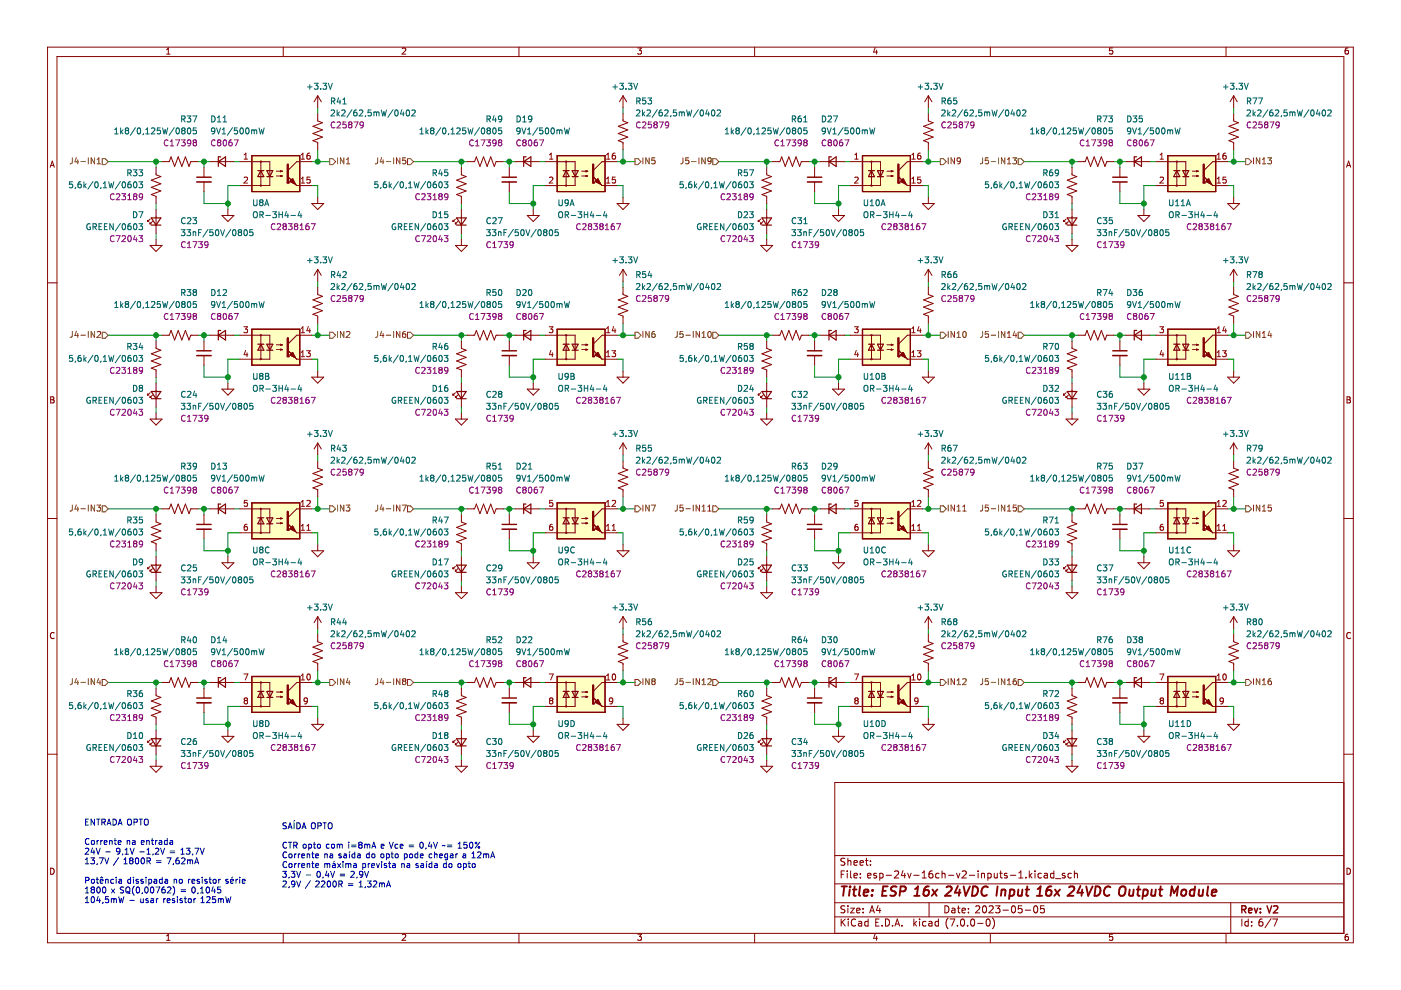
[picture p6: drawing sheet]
<svg xmlns="http://www.w3.org/2000/svg" width="297mm" height="210mm" viewBox="0 0 297 210" stroke-linecap="round" stroke-linejoin="round" font-family="sans-serif">
<path d="M.1 0h297v209.9h-297z" fill-rule="evenodd" fill="#fff" stroke="#fff" stroke-width=".35"/>
<g fill="none" stroke="#840000" stroke-width=".21">
<path d="M10.1 10h276.8v189.9h-276.8zM12.1 12h272.8v185.9h-272.8zM35.3 11.5h.8M35.3 10.5l.4-.3v1.3M60.1 10v2M85.3 10.3l.5-.1 .2 .3-.8 1h.8M110 10v2M135.2 10.2h.8l-.4 .5 .3 .1v.5l-.1 .2-.6-.2M160 10v2M185.5 10.1l-.3 .9h.8M185.8 10.6v.9M210 10v2"/>
<path d="M235.9 10.2h-.6l-.1 .6 .6-.1 .1 .6-.2 .2-.5-.2M259.9 10v2M285.8 10.2h-.4l-.2 .3v.7l.2 .3 .5-.2-.1-.6h-.4l-.2 .2M10.6 35.5l.5-1.3 .4 1.3M10.8 35.1h.6M285.5 35.5l.4-1.3 .5 1.3M285.6 35.1h.6M10.1 60h2M284.9 60h2M10.7 84.1h.5l.2 .3-.2 .3 .2 .2 .1 .3-.3 .2h-.5zM10.7 84.7h.5M285.6 84.1h.4l.3 .3-.3 .3 .3 .2v.3l-.2 .2h-.5z"/>
<path d="M285.6 84.7h.4M10.1 109.9h2M33.1 109.2v1.5l1 .4-2 .7 2 .8-2 .7 2 .8-2 .8 1 .4v1.5M33.1 118v5.1M43.2 109.2v2M43.2 112.2v2M44.5 107.9h5.1M47.1 119.3h2.5l-1.3 1.3zM48.3 118v1.3M53.4 107.9h3.8v5.1h-3.8M55.3 107.9v5.1M61 111.1l1.9 1.9h.7"/>
<path d="M63.6 107.9h-.7l-1.9 1.9M284.9 109.9h2M11.5 134.2a.58 .58 0 0 0-.8 .6 .58 .58 0 0 0 .8 .5M31.3 120.3v.3M31.3 120.6h.3M31.8 120.8v.3M31.8 121.1h.3M31.8 120.1l-.5 .5M32.3 120.6l-.5 .5M286.3 134.2a.58 .58 0 0 0-.8 .6 .58 .58 0 0 0 .8 .5M10.1 159.9h2M284.9 159.9h2"/>
<path d="M284.9 165.9h-107.9v32M10.7 184.1a.66 .66 0 0 1 .8 .6 .66 .66 0 0 1-.8 .7zM35.3 198.4l.4-.3v1.3M35.3 199.4h.8M60.1 197.9v2M85.3 198.2l.5-.1 .2 .3-.8 1h.8M110 197.9v2M135.2 198.1h.8l-.4 .5 .3 .1v.5l-.1 .2-.6-.2M160 197.9v2M177 194.4h107.9M177 191.4h107.9M177 187.4h107.9"/>
<path d="M177 181.4h107.9M178.3 185.4h.5M178.3 194.8v1.5M178.6 195.5l.6 .8M179.1 184.7h-.8v1.5M179.1 192.1l-.5-.1-.3 .2v.4l.7 .3 .1 .4-.3 .2h-.5M179.1 182h-.5l-.3 .1v.4l.7 .3 .1 .4-.3 .3-.5-.1M179.2 194.8l-.9 .9M179.6 184.7v.1M179.6 185.2v1M179.8 182v1.5M179.8 192v.2"/>
<path d="M179.8 192.5v1M179.8 182.6l.2-.1h.3l.1 1M179.8 194.8v.2M179.8 195.3v1M180.3 192.5h.8l-.8 1h.8M180.3 184.7v1.2l.3 .3M181.1 185.7l.7-.2-.1-.3h-.4l-.2 .2v.7h.6M181.1 183l.7-.2-.1-.3h-.4l-.2 .2v.7h.6M181.4 195a.71 .71 0 0 0-1 .5 .71 .71 0 0 0 .7 .8l.3-.1M181.6 193l.7-.1v-.3l-.5-.1-.2 .3 .1 .7h.6M182.1 195.4h.5l.1 .9M182.3 183l.8-.2-.1-.3h-.4l-.3 .2 .1 .7h.6"/>
<path d="M182.4 186v.2M182.4 185.2v.2M182.7 195.7l-.5 .1-.2 .2 .2 .3h.5M183 193.4v.1M183 192.6v.2M183.5 182.5h.6M183.7 182v1.2l.4 .3M184 185.7l.7-.2-.1-.3h-.4l-.2 .2v.7h.6M184.1 195.4l-.5-.1-.3 .3 .2 .7h.6M184.1 194.8v1.5M184.4 193.5l.5-1.5 .5 1.5M184.5 193.1h.7"/>
<path d="M184.6 182.5v.2M184.6 183.3v.2M185.5 198l-.3 .9h.8M185.7 195.6h.5M185.8 185.2h-.3l-.3 .2 .1 .2 .5 .1v.4h-.6M185.8 198.5v.9M186.2 192l-.4 1h.9M186.4 194.8h-.7v1.5h.7M186.5 185.2v1.5M186.5 185.2h.5l.2 .2-.1 .7h-.6M186.5 192.5v1M187 196.2v.1"/>
<path d="M187.7 194.8a.76 .76 0 0 1 .9 .8 .76 .76 0 0 1-.9 .7zM187.9 185.6h1.1M189.2 196.2v.1M189.7 184.8l.5-.1 .3 .4-.9 1.1h.9M189.7 196.3l.5-1.5 .5 1.5M189.9 195.9h.7M191.2 196.2v.1M191.5 184.6l-.4 1.1h.9M191.8 185.2v1M192.5 185.2l.3 1 .4-1M193.7 185.6h1.2M193.8 194.8v1.5"/>
<path d="M193.9 195.8l.4 .5M194.3 195.3l-.5 .6M195 194.8v.2M195 195.3v1M195.5 186.2h.9M195.5 185.1l.5-.4v1.5M196.3 195.4l-.4-.1-.3 .3 .2 .7h.5M197 195.4h.5l.1 .9M197 191.4v3M197.6 195.7l-.5 .1-.2 .2 .2 .3h.5M197.7 184.7h-.5a1.01 1.01 0 0 0 0 1.5l.5-.2 .1-.5-.3-.3-.4 .1-.1 .2M199 195.4l-.5-.1-.3 .3 .2 .7h.6"/>
<path d="M199 194.8v1.5M199.1 185.2h-.4l-.3 .2 .1 .7h.6M199.7 185.3l.2-.1h.4l.1 1M199.7 184.7v1.5M200.3 192a.76 .76 0 0 1 .9 .8 .76 .76 0 0 1-.9 .7zM201 194.6a1.72 1.72 0 0 0 0 2.3M201.1 185.6h1.1M201.4 194.8h1l-.6 1.5M201.8 192.6h.6l.1 .9M202.5 192.9l-.5 .1-.2 .2 .2 .3h.5M202.8 185.2l.4 1 .3-1M203 192.5h.5"/>
<path d="M203 196.2v.1M203.2 192v1.3l.3 .2M203.8 195l.2-.2a.8 .8 0 0 1 .5 .8 .8 .8 0 0 1-.5 .7l-.4-.5zM204 193l.7-.1-.1-.3-.4-.1-.2 .3v.7h.6M204 184.8l.6-.1 .3 .4-1 1.1h1M205.1 196.2v.1M205.3 193.4v.1M205.3 192.6v.2M205.5 185.6h1.2M205.9 195l.2-.2a.8 .8 0 0 1 .6 .8 .8 .8 0 0 1-.6 .7l-.3-.5zM206.9 192.2l.5-.2 .3 .5-.9 1h.9M207.3 195.8h1.1"/>
<path d="M207.4 184.7v.1M207.4 185.2v1M208.1 185.3l.2-.1h.4v1M208.1 185.2v1M208.4 192.2l.3-.2a.8 .8 0 0 1 .5 .8 .8 .8 0 0 1-.5 .7l-.4-.5zM209.2 195l.2-.2a.8 .8 0 0 1 .5 .8 .8 .8 0 0 1-.5 .7l-.3-.5zM209.4 185.2h.5l.3 .2-.2 .7h-.6M209.4 185.2v1.5M209.7 192.2l.6-.2 .3 .5-.9 1h.9M210 197.9v2M210.4 194.6a1.72 1.72 0 0 1 0 2.3M210.8 185.2l.1 .9 .3 .1 .2-.2"/>
<path d="M211.1 192h.9l-.5 .6 .4 .2v.6l-.2 .1-.6-.1M211.4 185.2v1M211.9 185.2h.6M212.2 184.7v1.2l.3 .3M212.7 193h1.1M213.5 185.2h-.3l-.3 .2 .1 .2 .5 .1v.4h-.6M214.2 185.6h1.2M214.6 192.2l.2-.2a.8 .8 0 0 1 .5 .8 .8 .8 0 0 1-.5 .7l-.4-.5zM216 186.2h.9M216 185.1l.4-.4v1.5M216.7 192h-.8v.8l.2-.2 .5 .1 .1 .2v.5l-.3 .1-.5-.1M217.4 193h1.1"/>
<path d="M217.5 186v.2M218.2 184.7v1.5M218.4 185.6l.4 .6M218.8 185.2l-.6 .5M219.3 192.2l.2-.2a.8 .8 0 0 1 .5 .8 .8 .8 0 0 1-.5 .7l-.3-.5zM219.4 184.7v.1M219.4 185.2v1M220.8 185.2h-.4l-.3 .2 .1 .7h.6M221.4 192h-.7l-.1 .8 .2-.2 .5 .1 .1 .2v.5l-.2 .1-.6-.1M221.4 185.2h.6l.1 1M222.1 185.5l-.5 .1-.2 .2 .2 .4 .5-.1M223.4 185.2h-.4l-.3 .2 .2 .7h.5"/>
<path d="M223.4 184.7v1.5M223.8 186.3h1.1M225.8 185.2h-.4l-.2 .2 .1 .2 .5 .1v.4h-.6M227.1 185.2h-.4l-.3 .2 .2 .7h.5M227.8 185.3l.2-.1h.4v1M227.8 184.7v1.5M235.9 198.1h-.6l-.1 .6 .6-.1 .1 .6-.2 .2-.5-.2M259.9 197.9v2M260.9 191.4v6.5M263.3 194.8v1.5M264.7 195.4l-.5-.1-.3 .3 .2 .7h.6M264.7 194.8v1.5"/>
<path d="M265.4 196.2v.1M265.4 195.4v.2M267.6 194.8l-.4 .1a1.01 1.01 0 0 0 0 1.4l.5-.1 .1-.5-.3-.3-.4 .1-.2 .2M269.5 194.8l-1.3 1.9M269.8 194.8h1l-.6 1.5M285.6 184.1a.66 .66 0 0 1 .7 .6 .66 .66 0 0 1-.7 .7zM285.8 198.1h-.4l-.2 .3v.7l.2 .3 .5-.2-.1-.6h-.4l-.2 .2"/>
<circle cx="55.3" cy="107.9" r=".13"/>
<circle cx="55.3" cy="113" r=".13"/>
</g>
<path d="M41.7 111.2h3.1M263.3 192.8h.7l.2-.3-.1-.3-.8-.2v1.5M263.7 192.8l.5 .7M264.7 193l.7-.1v-.3l-.5-.1-.2 .3 .1 .7h.6M265.9 192.5l.4 1 .4-1M267.2 193.4v.1M267.2 192.6v.2M268.6 192l.5 1.5 .5-1.5M270.1 192.2l.5-.2 .3 .5-.9 1h.9" fill="none" stroke="#840000" stroke-width=".3"/>
<g fill="none" stroke="#840000" stroke-width=".4">
<path d="M178.4 187.9h1.2M179 187.9l-.2 2M180.2 188.6l-.2 1.3M180.3 187.9l-.1 .2M180.8 188.6h.8M181.2 187.9l-.2 1.7 .1 .2 .3 .1M182.3 187.9l-.2 1.7 .3 .3M183.1 189.3l1-.2v-.4h-.8l-.2 .9 .2 .3 .6-.1M184.9 189.7v.2M185 188.7v.2M187.1 188.9h.7M188.2 187.9h-.9l-.3 2h1"/>
<path d="M190.1 188a.85 .85 0 0 0-1.1 .1v.6l.9 .5-.1 .5a.85 .85 0 0 1-1.1 .1M190.8 189h.8l.3-.2a.51 .51 0 0 0-.2-.9h-.7l-.3 2M193.8 189.9h1.2M194 188.5l.6-.6-.2 2M196.9 187.9a.91 .91 0 0 0-1 .9l-.1 .8 .1 .2a.66 .66 0 0 0 1-.2l.1-.5-.2-.3a.66 .66 0 0 0-1 .3M197.7 188.6l.9 1.3M198.7 188.6l-1.2 1.3M200.7 188.1l.3-.2h.5l.2 .2 .1 .4-.2 .3-1.2 1.1h1.2M203.1 187.8l-.7 1.5h1.3M203.5 188.6l-.2 1.3M204.3 187.9l.4 2 .9-2M206.3 187.9a.96 .96 0 0 1 1 .6 .96 .96 0 0 1-.3 1.1l-.5 .3h-.4z"/>
<path d="M209.4 188.1a.88 .88 0 0 0-1 0 .88 .88 0 0 0-.3 1 .69 .69 0 0 0 .3 .8 .69 .69 0 0 0 .8-.2M211.5 187.9l-.2 2M212.4 188.8l.3-.2 .4 .1v1.2M212.4 188.6l-.2 1.3M214.2 188.7h.7l.2 .3-.1 .6a.66 .66 0 0 1-1 .2M214.2 188.6l-.3 2M215.9 188.6v1.2l.4 .1 .3-.2M216.8 188.6l-.2 1.3M217.4 188.6h.8M217.8 187.9l-.2 1.7 .1 .2 .3 .1M219.8 189.9h1.2M220 188.5l.6-.6-.2 2"/>
<path d="M222.9 187.9a.91 .91 0 0 0-1 .9l-.1 .8 .1 .2a.66 .66 0 0 0 1-.2l.1-.5-.2-.3a.66 .66 0 0 0-1 .3M223.7 188.6l.9 1.3M224.7 188.6l-1.2 1.3M226.7 188.1l.3-.2h.4l.3 .2 .1 .4-.2 .3-1.3 1.1h1.3M229.1 187.8l-.7 1.5h1.3M229.5 188.6l-.2 1.3M230.3 187.9l.4 2 .9-2M232.3 187.9a.96 .96 0 0 1 1 .6 .96 .96 0 0 1-.3 1.1l-.5 .3h-.4zM235.4 188.1a.88 .88 0 0 0-1 0 .88 .88 0 0 0-.3 1 .69 .69 0 0 0 .3 .8 .69 .69 0 0 0 .8-.2M237.5 188.2a.69 .69 0 0 1 1.1 0 1.47 1.47 0 0 1-.6 1.7l-.5-.1a1.5 1.5 0 0 1 0-1.6zM239.5 188.6v1.2l.4 .1 .3-.2M240.4 188.6l-.2 1.3"/>
<path d="M241 188.6h.8M241.4 187.9l-.2 1.7 .1 .2 .3 .1M242.4 188.7h.8l.2 .3-.1 .6a.66 .66 0 0 1-1 .2M242.5 188.6l-.3 2M244.2 188.6l-.1 1.2 .5 .1 .3-.2M245.1 188.6l-.2 1.3M245.7 188.6h.8M246.1 187.9l-.2 1.7v.2l.4 .1M248.2 189.9l.2-2 .5 1.5 .9-1.5-.3 2M250.6 188.8l.1-.1a.5 .5 0 0 1 .8 .3v.6l-.3 .2a.5 .5 0 0 1-.8-.2zM253.3 188.7a.66 .66 0 0 0-1 .3l-.1 .6 .2 .2h.7M253.4 187.9l-.3 2"/>
<path d="M254.2 188.6v1.2l.5 .1 .3-.2M255.1 188.6l-.2 1.3M256.1 187.9l-.2 1.7 .3 .3M256.9 189.3l1-.2v-.4h-.8l-.2 .9 .2 .3 .6-.1"/>
</g>
<g fill="#ffffc2" stroke="#ffffc2" stroke-width=".35">
<path d="M53.4 106.6h10.2v7.6h-10.2z" fill-rule="evenodd"/>
<path d="M118.1 106.6h10.2v7.6h-10.2z" fill-rule="evenodd"/>
<path d="M118.1 33h10.2v7.6h-10.2z" fill-rule="evenodd"/>
<path d="M53.4 143.4h10.2v7.6h-10.2z" fill-rule="evenodd"/>
<path d="M53.4 33h10.2v7.6h-10.2z" fill-rule="evenodd"/>
<path d="M53.4 69.8h10.2v7.6h-10.2z" fill-rule="evenodd"/>
<path d="M118.1 143.4h10.2v7.6h-10.2z" fill-rule="evenodd"/>
<path d="M118.1 69.8h10.2v7.6h-10.2z" fill-rule="evenodd"/>
<path d="M247.6 69.8h10.2v7.6h-10.2z" fill-rule="evenodd"/>
<path d="M247.6 143.4h10.2v7.6h-10.2z" fill-rule="evenodd"/>
<path d="M182.9 33h10.1v7.6h-10.1z" fill-rule="evenodd"/>
<path d="M182.9 143.4h10.1v7.6h-10.1z" fill-rule="evenodd"/>
<path d="M247.6 33h10.2v7.6h-10.2z" fill-rule="evenodd"/>
<path d="M182.9 106.6h10.1v7.6h-10.1z" fill-rule="evenodd"/>
<path d="M247.6 106.6h10.2v7.6h-10.2z" fill-rule="evenodd"/>
<path d="M182.9 69.8h10.1v7.6h-10.1z" fill-rule="evenodd"/>
</g>
<g fill="none" stroke="#840000" stroke-width=".25">
<path d="M53.4 33h10.2v7.6h-10.2zM118.1 33h10.2v7.6h-10.2zM182.9 33h10.1v7.6h-10.1zM247.6 33h10.2v7.6h-10.2zM53.4 69.8h10.2v7.6h-10.2zM118.1 69.8h10.2v7.6h-10.2zM182.9 69.8h10.1v7.6h-10.1zM247.6 69.8h10.2v7.6h-10.2zM32.1 119.8h2l-1 1.5zM46.3 107.9l1.5-1v2zM46.8 106.9h-.5v2M53.4 106.6h10.2v7.6h-10.2z"/>
<path d="M54.7 109.8h1.2M56.6 111.1h1.2M118.1 106.6h10.2v7.6h-10.2zM182.9 106.6h10.1v7.6h-10.1zM247.6 106.6h10.2v7.6h-10.2zM32.1 121.3h2M53.4 143.4h10.2v7.6h-10.2zM118.1 143.4h10.2v7.6h-10.2zM182.9 143.4h10.1v7.6h-10.1zM247.6 143.4h10.2v7.6h-10.2z"/>
</g>
<g fill="none" stroke="#009600" stroke-width=".21">
<path d="M22.9 34.3h11.5M33.1 34.3v1.2M42 34.3h2.5M43.2 34.3v1.2M49.6 34.3h1.3M50.9 39.3h-2.6v5.1M66.1 39.3h1.3v2.6M66.1 34.3h3.8M67.4 22.8v1.3M67.4 31.7v2.6M87.7 34.3h11.4M97.8 34.3v1.2"/>
<path d="M106.7 34.3h2.5M108 34.3v1.2M114.3 34.3h1.3M115.6 39.3h-2.5v5.1M130.8 39.3h1.3v2.6M130.8 34.3h3.8M132.1 22.8v1.3M132.1 31.7v2.6M152.4 34.3h11.4M162.6 34.3v1.2M171.4 34.3h2.6M172.7 34.3v1.2"/>
<path d="M179.1 34.3h1.2M180.3 39.3h-2.5v5.1M195.6 34.3h3.8M195.6 39.3h1.2v2.6M196.8 22.8v1.3M196.8 31.7v2.6M217.1 34.3h11.5M227.3 34.3v1.2M236.2 34.3h2.5M237.4 34.3v1.2M243.8 34.3h1.3M245.1 39.3h-2.6v5.1"/>
<path d="M260.3 34.3h3.8M260.3 39.3h1.3v2.6M261.6 22.8v1.3M261.6 31.7v2.6M33.1 43.2v1.2M33.1 49.5v1.3M43.2 40.6v2.6h5.1M67.4 59.7v1.2M97.8 43.2v1.2M97.8 49.5v1.3M108 40.6v2.6h5.1M132.1 59.7v1.2"/>
<path d="M162.6 43.2v1.2M162.6 49.5v1.3M172.7 40.6v2.6h5.1M196.8 59.7v1.2M227.3 43.2v1.2M227.3 49.5v1.3M237.4 40.6v2.6h5.1M261.6 59.7v1.2M22.9 71.1h11.5M33.1 71.1v1.2M33.1 80v1.2M42 71.1h2.5"/>
<path d="M43.2 71.1v1.2M43.2 77.4v2.6h5.1M49.6 71.1h1.3M50.9 76.2h-2.6v5M66.1 76.2h1.3v2.5M66.1 71.1h3.8M67.4 68.5v2.6M87.7 71.1h11.4M97.8 71.1v1.2M97.8 80v1.2M106.7 71.1h2.5M108 71.1v1.2"/>
<path d="M108 77.4v2.6h5.1M114.3 71.1h1.3M115.6 76.2h-2.5v5M130.8 76.2h1.3v2.5M130.8 71.1h3.8M132.1 68.5v2.6M152.4 71.1h11.4M162.6 71.1v1.2M162.6 80v1.2M171.4 71.1h2.6M172.7 77.4v2.6h5.1M172.7 71.1v1.2"/>
<path d="M179.1 71.1h1.2M180.3 76.2h-2.5v5M195.6 71.1h3.8M195.6 76.2h1.2v2.5M196.8 68.5v2.6M217.1 71.1h11.5M227.3 71.1v1.2M227.3 80v1.2M236.2 71.1h2.5M237.4 77.4v2.6h5.1M237.4 71.1v1.2M243.8 71.1h1.3"/>
<path d="M245.1 76.2h-2.6v5M260.3 71.1h3.8M260.3 76.2h1.3v2.5M261.6 68.5v2.6M33.1 86.3v1.3M67.4 96.5v1.2M97.8 86.3v1.3M132.1 96.5v1.2M162.6 86.3v1.3M196.8 96.5v1.2M227.3 86.3v1.3M261.6 96.5v1.2"/>
<path d="M22.9 107.9h11.5M33.1 107.9v1.3M33.1 116.8v1.2M42 107.9h2.5M43.2 114.2v2.6h5.1M43.2 107.9v1.3M49.6 107.9h1.3M50.9 113h-2.6v5M66.1 107.9h3.8M66.1 113h1.3v2.5M67.4 105.4v2.5M87.7 107.9h11.4"/>
<path d="M97.8 107.9v1.3M97.8 116.8v1.2M106.7 107.9h2.5M108 114.2v2.6h5.1M108 107.9v1.3M114.3 107.9h1.3M115.6 113h-2.5v5M130.8 107.9h3.8M130.8 113h1.3v2.5M132.1 105.4v2.5M152.4 107.9h11.4M162.6 107.9v1.3"/>
<path d="M162.6 116.8v1.2M171.4 107.9h2.6M172.7 114.2v2.6h5.1M172.7 107.9v1.3M179.1 107.9h1.2M180.3 113h-2.5v5M195.6 107.9h3.8M195.6 113h1.2v2.5M196.8 105.4v2.5M217.1 107.9h11.5M227.3 107.9v1.3M227.3 116.8v1.2"/>
<path d="M236.2 107.9h2.5M237.4 114.2v2.6h5.1M237.4 107.9v1.3M243.8 107.9h1.3M245.1 113h-2.6v5M260.3 107.9h3.8M260.3 113h1.3v2.5M261.6 105.4v2.5M33.1 123.1v1.3M67.4 133.3v1.2M97.8 123.1v1.3M132.1 133.3v1.2"/>
<path d="M162.6 123.1v1.3M196.8 133.3v1.2M227.3 123.1v1.3M261.6 133.3v1.2M22.9 144.7h11.5M33.1 144.7v1.3M33.1 153.6v1.3M33.1 159.9v1.3M42 144.7h2.5M43.2 144.7v1.3M43.2 151v2.6h5.1M49.6 144.7h1.3"/>
<path d="M50.9 149.8h-2.6v5.1M66.1 149.8h1.3v2.5M66.1 144.7h3.8M67.4 142.2v2.5M87.7 144.7h11.4M97.8 144.7v1.3M97.8 153.6v1.3M97.8 159.9v1.3M106.7 144.7h2.5M108 144.7v1.3M108 151v2.6h5.1M114.3 144.7h1.3"/>
<path d="M115.6 149.8h-2.5v5.1M130.8 144.7h3.8M130.8 149.8h1.3v2.5M132.1 142.2v2.5M152.4 144.7h11.4M162.6 144.7v1.3M162.6 153.6v1.3M162.6 159.9v1.3M171.4 144.7h2.6M172.7 151v2.6h5.1M172.7 144.7v1.3M179.1 144.7h1.2"/>
<path d="M180.3 149.8h-2.5v5.1M195.6 144.7h3.8M195.6 149.8h1.2v2.5M196.8 142.2v2.5M217.1 144.7h11.5M227.3 144.7v1.3M227.3 153.6v1.3M227.3 159.9v1.3M236.2 144.7h2.5M237.4 151v2.6h5.1M237.4 144.7v1.3M243.8 144.7h1.3"/>
<path d="M245.1 149.8h-2.6v5.1M260.3 144.7h3.8M260.3 149.8h1.3v2.5M261.6 142.2v2.5"/>
</g>
<g fill="none" stroke="#0000c2" stroke-width=".21">
<path d="M18.1 180l.5-.2 .2 .4-.8 .9h.8M18.2 174.3h.4M18.8 173.7h-.6v1.2h.6M18.9 177.9a.56 .56 0 0 0-.8 .5 .56 .56 0 0 0 .8 .5M19.4 178.3l.2-.1 .4 .1-.1 .7-.5-.1zM19.6 179.8l-.3 .9h.8M20 173.7v1.2l-.7-1.2v1.2M20.4 179.8l.4 1.3 .4-1.3M20.5 173.7h.7M20.6 178.2v.8M20.8 173.7v1.2M20.9 178.2l-.3 .2"/>
<path d="M21.4 178.2v.8M21.6 174.3h.6l.1-.5-.7-.1v1.2M21.7 178.2l-.3 .2M21.9 174.3l.4 .6M22.1 178.6l.6-.1-.1-.2-.3-.1-.2 .2v.6h.5M22.7 174.9l.4-1.2 .4 1.2M22.8 174.6h.6M23.2 178.3h.5l.1 .7M23.2 178.2v.8M24 173.7a.64 .64 0 0 1 .7 .6 .64 .64 0 0 1-.7 .6zM24.2 178.2h.5M24.4 177.8v1.1l.3 .1"/>
<path d="M25.1 174.9l.4-1.2 .4 1.2M25.1 178.6l.6-.1-.1-.2-.4-.1-.1 .2v.6h.5M25.2 174.6h.6M27 178.3h.4l.1 .7M27 178.2v.8M27.1 173.8l.2-.1a.43 .43 0 0 1 .6 .4v.4a.42 .42 0 0 1-.5 .5 .42 .42 0 0 1-.4-.5zM27.6 179.8l.4 1.3 .4-1.3M28.1 178.3h.5l.1 .7M28.4 174.3h.6l.1-.5-.7-.1v1.2M28.7 178.5l-.7 .2 .2 .3h.5M29.5 173.7h.7M29.9 173.7v1.2"/>
<path d="M30 178.6l.6-.1-.1-.2-.4-.1-.1 .2v.6h.5M30.6 173.8l.3-.1a.43 .43 0 0 1 .5 .4v.4a.42 .42 0 0 1-.4 .5 .42 .42 0 0 1-.4-.5zM31.1 178.3h.5l.1 .7M31.1 178.2v.8M32.1 178.2h.5M32.3 177.8v1.1l.3 .1M33 180l.4-.2 .3 .4-.8 .9h.8M33 178.2v.8M33.3 178.2l-.3 .2M33.8 178.3h.4l.1 .7M34 179.8l.5 1.3 .4-1.3M34.3 178.5l-.6 .2 .2 .3h.4"/>
<path d="M35.5 178.3l-.4-.1-.2 .2 .1 .6h.5M35.5 177.8v1.2M36.1 178.3h.4l.1 .7M36.6 178.5l-.6 .2 .2 .3h.4M39.5 179.8h.8l-.4 .5 .3 .1v.6l-.2 .1-.5-.1M41.3 179.8h.9l-.6 1.3M42.5 179.8l.4 1.3 .4-1.3M60.7 174.5l-.7 .1v.3l.6 .3 .1 .3-.2 .2h-.5M60.8 178.7a.56 .56 0 0 0-.8 .5 .56 .56 0 0 0 .8 .5M61.1 175.7l.4-1.2 .4 1.2M61.1 178.6h.8M61.2 175.4h.6"/>
<path d="M61.5 178.6v1.2M62.3 179.2h.6v-.5l-.6-.1v1.2M62.3 174.5v1.2M62.5 174l-.2 .2M62.6 179.2l.4 .6M62.9 174.5a.64 .64 0 0 1 .8 .6 .64 .64 0 0 1-.8 .6zM64 175.7l.5-1.2 .4 1.2M64.2 175.4h.6M64.3 179.1l.2-.1 .4 .1-.1 .7-.5-.1zM65.5 179h.3l.3 .2-.2 .6h-.4M65.5 179v1.3M66.1 174.6l.2-.1a.43 .43 0 0 1 .6 .4v.4a.42 .42 0 0 1-.5 .4 .42 .42 0 0 1-.4-.4z"/>
<path d="M66.4 179h.5M66.6 178.6v1.1l.3 .1M67.3 179.1l.2-.1 .4 .1-.1 .7-.5-.1zM67.4 175.1h.6l.1-.5-.7-.1v1.2M68.5 174.5h.7M68.8 174.5v1.2M69.6 174.6l.3-.1a.43 .43 0 0 1 .5 .4v.4a.42 .42 0 0 1-.4 .4 .42 .42 0 0 1-.4-.4zM69.8 179h-.4l-.2 .2 .1 .6h.5M70.4 179h.3l.2 .2v.4l-.2 .2-.4-.2zM71.5 179.1l.3-.1 .2 .2M71.5 179v.8M72 179.2l.2-.2h.3l.1 .8"/>
<path d="M72 179.2v.6M73.9 178.6v.1M73.9 179v.8M74.5 179.2h1M74.5 179.5h1M76.3 179.1l-.2-.2 .2-.3h.2l.3 .2-.3 .3M76.3 179.1l-.2 .3v.3l.2 .1h.2l.3-.2-.1-.4-.2-.1M76.3 179.1h.2M77.3 179.1l.4-.1 .2 .2M77.3 179v.8M77.9 179.2l.1-.2h.3l.1 .8M77.9 179.2v.6"/>
<path d="M78.8 179.8l.5-1.2 .4 1.2M79 179.5h.6M80.8 179.4l.6-.1-.1-.3h-.3l-.2 .2 .1 .6h.4M82.5 178.6l.5 1.2 .4-1.2M84.3 179h-.3l-.3 .2 .2 .6h.4M84.8 179.4l.6-.1v-.3h-.4l-.2 .2 .1 .6h.5M86.7 179.2h1M86.7 179.5h1M89.1 178.7l.2-.1a.68 .68 0 0 1 .5 .6 .68 .68 0 0 1-.5 .6l-.3-.4zM90.3 179.8l-.1 .2M91.1 178.5l-.3 .9h.8M91.4 179v.8"/>
<path d="M91.9 178.6l.4 1.2 .5-1.2M94.4 179.2l-.6 .2M94.8 179.2h1M94.8 179.5h1M97.1 179.8h.7M97.1 178.9l.4-.3v1.2M99 178.6h-.6l-.1 .6 .6-.1 .1 .6-.2 .1-.5-.1M99.7 178.7l.1-.1a.68 .68 0 0 1 .5 .6 .68 .68 0 0 1-.5 .6l-.3-.4zM101.7 178.6l-1 1.2M18.1 183.2h.7M18.1 182.3l.4-.4v1.3M18.1 188.4l.4-.3v1.2"/>
<path d="M18.1 190.5l.4-.4v1.3M18.1 189.3h.7M18.1 191.4h.7M18.2 186.7l.6-.1v-.5l-.6-.1v1.3M19.2 181.9h.8l-.4 .5 .4 .1v.5l-.2 .2-.6-.2M19.4 190.2l.2-.1a.68 .68 0 0 1 .5 .7 .68 .68 0 0 1-.5 .6l-.3-.5zM19.4 186.5l.2-.1 .4 .1-.1 .7h-.5zM19.6 188.6l-.3-.2 .3-.3h.2l.2 .2-.2 .3M19.6 188.6l-.3 .2 .1 .4 .2 .1h.2l.2-.2v-.4l-.2-.1M19.6 188.6h.2M19.9 180.3v.8M20.4 186.4h.5"/>
<path d="M20.6 186v1.1l.3 .2M20.6 183.1l-.1 .2M20.6 188.2l.2-.1a.68 .68 0 0 1 .5 .6 .68 .68 0 0 1-.5 .6l-.3-.5zM20.8 190.1l-.3 .9h.8M21.1 181.9h.8l-.5 1.3M21.1 190.5v.9M21.2 186.8l.6-.1v-.2l-.4-.1-.2 .2 .1 .6h.5M21.3 186.1l.2-.2 .3 .2M21.8 191.3l-.1 .3M21.8 188.2l.2-.1a.68 .68 0 0 1 .5 .6 .68 .68 0 0 1-.5 .6l-.3-.5zM22.2 181.9l.4 1.3 .5-1.3M22.4 186.5h.5v.8"/>
<path d="M22.4 186.4v.9M22.4 180.6h1M23 190.1h-.6l-.1 .6h.6l.1 .6-.2 .1-.5-.1M23.6 190.7l.4-.2 .1 .2M23.6 190.5v.9M23.6 188.5l.7 .8M24.1 186.5l-.4-.1-.2 .3 .1 .5h.5M24.1 190.7l.2-.2 .3 .1 .1 .8M24.1 190.7v.7M24.3 188.5l-.7 .8M24.6 186v.1M24.6 186.4v.9"/>
<path d="M25.1 181.8l-1 1.7M25.2 190.1l.3 1.3 .2-.9 .3 .9 .3-1.3M25.2 186.5h.5l.1 .8M25.4 180.4l-.2 .2h-.4v-.6l.4-.2 .2 .3v.7l-.2 .2-.4 .1M25.8 186.7l-.6 .3 .2 .3 .4-.1M26 181l-.1 .3M26.2 188.1l-.7 .1v.3l.6 .3 .1 .3-.2 .2h-.5M26.3 183.2h.7M26.3 182.3l.3-.4v1.3M26.5 181.1h.7M26.5 180.2l.4-.4v1.3M26.8 188.2l.2-.1a.43 .43 0 0 1 .5 .4v.4a.42 .42 0 0 1-.4 .4 .42 .42 0 0 1-.4-.4z"/>
<path d="M26.9 189l.7 .5M27.5 190.9h1M27.7 186.5l-.4-.1-.2 .3 .1 .5h.5M27.7 186v1.3M27.7 182.4l-.2-.2 .2-.3h.3l.2 .2-.2 .3M27.7 182.4l-.2 .3v.3l.2 .2h.3l.2-.3v-.2l-.2-.3M27.7 182.4h.3M28.3 186v.1M28.3 186.4v.9M28.4 187.9a1.46 1.46 0 0 0 0 1.9M28.8 182l.2-.1a.68 .68 0 0 1 .4 .6 .68 .68 0 0 1-.4 .7l-.3-.5zM29 188.2l.2-.1a.68 .68 0 0 1 .4 .6 .68 .68 0 0 1-.4 .6l-.3-.5z"/>
<path d="M29.3 186.5l-.3-.1-.2 .2 .1 .2 .4 .1v.3h-.5M29.6 180.6h1M29.8 190.5l.1 .8h.5M30 182l.2-.1a.68 .68 0 0 1 .4 .6 .68 .68 0 0 1-.4 .7l-.3-.5zM30.2 189.3l-.1 .2M30.3 186.5l-.3-.1-.1 .2v.2l.4 .1v.3h-.4M30.4 190.5v.9M30.8 188.2l.2-.1a.68 .68 0 0 1 .4 .6 .68 .68 0 0 1-.4 .6l-.3-.5zM30.9 186v.1M30.9 186.4v.9M31.1 181.1h.8M31.1 180.2l.4-.4v1.3"/>
<path d="M31.2 182.6l.6-.1v-.5l-.6-.1v1.3M31.4 190.6l-.3-.1-.2 .2 .1 .2 .4 .1v.3h-.5M31.5 182.6l.4 .6M31.6 186.5l.3-.1 .3 .3-.2 .5h-.4M31.6 186.4v1.3M32 190.6h.5l.1 .8M32 188.2l.2-.1a.68 .68 0 0 1 .4 .6 .68 .68 0 0 1-.4 .6l-.3-.5zM32.5 181l-.1 .3M32.6 190.8l-.6 .3 .1 .3 .5-.1M32.7 186.5h.5v.8M33 188.1h.9l-.6 1.2M33.2 190.5v.9"/>
<path d="M33.2 182.5h1M33.2 182.9h1M33.2 186.7l-.6 .3 .2 .3 .4-.1M33.5 190.5l-.3 .3M34.4 186.5l-.4-.1-.2 .3 .1 .5h.5M34.4 186v1.3M34.7 190.5v.9M34.9 188.1h-.3l-.2 .3-.1 .7 .3 .2 .4-.1-.1-.6-.3-.1-.3 .3M35 186.5h.5v.8M35.1 190.5l-.4 .3M35.4 181.9h.9l-.6 1.3M35.4 191l.6-.2v-.2l-.4-.1-.2 .2 .1 .6h.5"/>
<path d="M35.5 188.2l.5-.1 .2 .3-.7 .9h.7M35.5 186.7l-.6 .3 .2 .3 .4-.1M36.1 180.4h.9M36.1 180.8h.9M36.7 187.9a1.46 1.46 0 0 1 0 1.9M36.8 183.1l-.1 .2M36.9 186.5h.5l.1 .8M36.9 186.4v.9M37 190.6l-.3-.1-.2 .2 .1 .2 .4 .1v.3h-.5M37.6 190.1v.1M37.6 190.5v.9M37.9 181.9l-.4 .1-.2 .2v.7l.2 .3 .4-.2v-.6h-.4l-.2 .2"/>
<path d="M38.1 186.5l.1-.1 .4 .1-.1 .7h-.4zM38.3 181.1h.8M38.3 180.2l.4-.4v1.3M38.4 189h1M38.4 188.7h1M38.5 182l.5-.1 .2 .4-.8 .9h.8M38.6 190.6l-.3-.1-.1 .2v.2l.4 .1v.3h-.4M39.1 190.5h.4M39.2 190.1v1.1l.3 .2M39.8 182.3v.9M39.8 182.4l.3-.1 .2 .2M40 186.4v.9"/>
<path d="M40 190.7l.1-.2 .4 .2v.6h-.5zM40.3 182.5v.7M40.3 182.5l.2-.2 .3 .1 .1 .8M40.3 186.4l-.3 .3M40.7 186.8l.6-.1-.1-.2-.3-.1-.2 .2 .1 .6h.4M40.8 188.2l.2-.1a.68 .68 0 0 1 .4 .6 .68 .68 0 0 1-.4 .6l-.3-.5zM40.9 181l-.1 .3M41.1 190.5v.9M41.3 183.2l.4-1.3 .4 1.3M41.4 182.8h.6M41.5 190.5l-.4 .3M42 189.3l-.1 .2"/>
<path d="M42.3 186.5l-.3-.1-.2 .2v.2l.5 .1v.3h-.5M42.5 189.3h.7M42.5 188.4l.3-.3v1.2M42.6 191.4h.7M42.6 190.5l.4-.4v1.3M42.9 186v.1M42.9 186.4v.9M43.8 188.2l.2-.1a.68 .68 0 0 1 .4 .6 .68 .68 0 0 1-.4 .6l-.3-.5zM43.8 190.2l.5-.1 .2 .4-.7 .9h.7M43.9 186.5l-.3-.1-.2 .2 .1 .2 .4 .1v.3h-.5M44.3 186.4h.5M44.5 186v1.1l.3 .2"/>
<path d="M45.2 188l-.3 .9h.8M45.2 186.5l.2-.1 .4 .1-.1 .7h-.5zM45.5 188.5v.8M45.7 190.1h-.6l-.1 .6h.6l.1 .6-.2 .1-.5-.1M46.3 190.7l.4-.2 .1 .2M46.3 190.5v.9M46.4 186.4v.9M46.7 186.4l-.3 .3M46.8 188.1h-.6l-.1 .6 .6-.1 .1 .6-.2 .1-.5-.1M46.8 190.7l.2-.2 .3 .1 .1 .8M46.8 190.7v.7M47.9 190.1l.3 1.3 .2-.9 .2 .9 .3-1.3"/>
<path d="M48.3 186.5l-.3-.1-.1 .2v.2l.4 .1v.3h-.4M48.9 186.8l.6-.1-.1-.2-.3-.1-.2 .2v.6h.5M49.3 185.9l-.2 .2M50 186.4v.9M50.4 186.4l-.4 .3M50.8 186v.1M50.8 186.4v.9M51.4 186.8l.6-.1-.1-.2-.4-.1-.1 .2v.6h.5M59.9 184.7h.8l-.4 .5 .4 .1v.6l-.2 .1-.6-.1M60 186.9l.5-.1 .2 .4-.8 .9h.8M60.8 180.7a.56 .56 0 0 0-.8 .6 .56 .56 0 0 0 .8 .5M60.8 182.8a.56 .56 0 0 0-.8 .5 .56 .56 0 0 0 .8 .5"/>
<path d="M61.3 181.2l.2-.2 .4 .2-.1 .6h-.5zM61.3 183.2l.2-.1 .4 .1-.1 .7-.5-.1zM61.3 188l-.1 .2M61.3 185.9l-.1 .3M61.7 184.7h.8l-.4 .5 .4 .1v.6l-.2 .1-.6-.1M62.5 181v.9M62.5 183.1v.8M62.5 187.3l-.2 .3-.4-.1v-.6l.4-.1 .2 .2v.8l-.2 .2-.4 .1M62.8 183.1l-.3 .2M62.8 181l-.3 .3M62.9 184.7l.4 1.3 .4-1.3M62.9 186.8l.4 1.3 .4-1.3"/>
<path d="M63.2 181v.9M63.2 183.1v.8M63.6 183.1l-.4 .2M63.6 181l-.4 .3M64 181.5l.6-.2-.1-.2-.3-.1-.2 .2v.6h.5M64 183.5l.6-.1-.1-.2-.3-.1-.2 .2v.6h.5M64.9 185.5h1M65.1 181.2l.5-.1 .1 .8M65.1 183.2h.5l.1 .7M65.1 181v.9M65.1 183.1v.8M65.8 186.7l-1.1 1.7"/>
<path d="M66.1 181h.5M66.1 183.1h.5M66.3 180.6v1.1l.3 .2M66.3 182.7v1.1l.3 .1M66.9 181.5l.6-.2v-.2l-.4-.1-.2 .2 .1 .6h.5M66.9 183.5l.6-.1v-.2l-.4-.1-.2 .2 .1 .6h.5M66.9 186.9l.5-.1 .3 .4-.8 .9h.8M67.3 184.9l.2-.2a.68 .68 0 0 1 .4 .7 .68 .68 0 0 1-.4 .6l-.3-.5zM68.2 186.9l.4-.1 .3 .4-.8 .9h.8M68.5 185.9l-.1 .3M68.8 181v.9M68.8 183.1v.8"/>
<path d="M68.8 181.2l.5-.1 .1 .8M68.8 183.2l.4-.1 .2 .2M69.3 184.7l-.3 .9h.8M69.4 183.3l.2-.2 .3 .1v.7M69.4 183.3v.6M69.5 186.9l.2-.1a.68 .68 0 0 1 .4 .6 .68 .68 0 0 1-.4 .7l-.3-.5zM69.6 185.2v.8M70 181.1h.5v.8M70.1 184.7l.4 1.3 .4-1.3M70.5 181.3l-.6 .3 .2 .3 .4-.1M70.5 183.2h.5l.1 .7M70.7 186.9l.2-.1a.68 .68 0 0 1 .4 .6 .68 .68 0 0 1-.4 .7l-.3-.5z"/>
<path d="M70.9 182.6l-.2 .2M71.1 183.4l-.6 .2 .2 .3h.4M71.6 183.1l.6 .8M71.8 187.5l.6-.1 .1-.5-.7-.1v1.3M72.1 185.3h1M72.1 185.7h1M72.1 187.5l.5 .6M72.2 183.1l-.6 .8M72.3 181.1l-.3-.1-.2 .2 .1 .2 .4 .1v.3h-.5M72.7 182.7v.1M72.7 183.1v.8M72.9 181.1h.5l.1 .8"/>
<path d="M73.3 183.2l.4-.1 .2 .2M73.3 183.1v.8M73.5 181.3l-.6 .3 .2 .3 .4-.1M73.9 183.3l.1-.2 .3 .1 .1 .7M73.9 183.3v.6M73.9 187.4h.9M73.9 187.8h.9M74.1 181v.9M74.2 180.6l-.2 .1M74.4 184.9l.5-.2 .2 .4-.8 .9h.8M75 183.2h.5l.1 .7M75.2 181.1l-.3-.1-.3 .3 .1 .5h.5"/>
<path d="M75.2 180.6v1.3M75.6 183.4l-.6 .2 .1 .3h.5M75.7 185.9l-.1 .3M75.8 181.1h.5l.1 .8M76.1 188.1h.8M76.1 187.2l.4-.4v1.3M76.4 181.3l-.6 .3 .2 .3 .4-.1M76.9 183.2l.4-.1 .2 .2-.1 .6h-.5M76.9 183.1v1.3M76.9 185.3l-.2 .2h-.4v-.6l.4-.2 .2 .3v.7l-.2 .2-.4 .1M77.3 184.7l.4 1.3 .4-1.3M77.5 188l-.1 .2"/>
<path d="M77.9 186.8h.8l-.4 .5 .3 .1v.5l-.2 .2-.5-.2M78.1 183.1v.8M78.3 181.1l-.4-.1-.2 .3 .1 .5h.5M78.3 180.6v1.3M78.4 183.1l-.3 .2M78.8 183.5l.6-.1-.1-.2-.3-.1-.2 .2 .1 .6h.4M78.9 181.2l.2-.2 .3 .2v.6h-.5zM79.2 186.9l.5-.1 .2 .4-.8 .9h.8M79.8 183.1l.3 .8 .3-.8M80.4 187.2v.9M80.4 187.3l.4-.1 .2 .2M80.8 181.2l.2-.2 .3 .2v.6h-.5z"/>
<path d="M80.9 182.7v.1M80.9 183.1v.8M81 187.4l.2-.2 .3 .1v.8M81 187.4v.7M81.9 183.2l-.3-.1-.1 .2v.2l.4 .1v.3h-.4M82 181.1l.3-.1 .3 .3-.2 .5h-.4M82 181v1.3M82 188.1l.4-1.3 .4 1.3M82.1 187.7h.6M82.4 183.1h.4M82.5 182.7v1.1l.3 .1M82.9 181h.5"/>
<path d="M83.1 180.6v1.1l.3 .2M83.3 183.2h.5v.7M83.8 183.4l-.6 .2 .2 .3h.4M83.8 181.2l.2-.2 .4 .2-.1 .6h-.5zM85.2 183.2h.5v.7M85.2 183.1v.8M85.7 181.1l.4-.1 .2 .3-.1 .5h-.5M85.7 181v1.3M86.3 183.2h.5l.1 .7M86.9 183.4l-.6 .2 .1 .3h.5M86.9 181.2l.2-.2 .3 .2v.6h-.5zM88.6 181.1l-.4-.1-.2 .3 .1 .5h.5"/>
<path d="M88.6 180.6v1.3M88.7 183.2l-.3-.1-.2 .2v.2l.5 .1v.3h-.5M89.1 181.5l.6-.2v-.2l-.4-.1-.2 .2 .1 .6h.5M89.3 183.2h.4l.1 .7M89.8 183.4l-.6 .2 .2 .3h.4M90.4 183.1v.8M90.5 182.6l-.1 .2M91.6 183.2l-.4-.1-.2 .2 .1 .6h.5M91.6 182.7v1.2M91.6 181.1l-.4-.1-.2 .3 .1 .5h.5M92.1 181.2l.5-.1 .1 .8M92.1 180.6v1.3"/>
<path d="M92.2 183.2h.4l.1 .7M92.7 183.4l-.6 .2 .2 .3h.4M93.2 181.5l.6-.2-.1-.2-.3-.1-.2 .2 .1 .6h.4M94.6 183.2l-.3-.1-.3 .2 .1 .6h.5M94.6 182.7v1.2M94.9 181.1l-.4-.1-.2 .3 .1 .5h.5M94.9 181v1.1l-.2 .2h-.3M95.2 183.2l.2-.1 .4 .1-.1 .7-.5-.1zM95.5 181.1h.5v.8M96 181.3l-.6 .3 .2 .3 .4-.1M96.6 181v.9M97 181l-.4 .3"/>
<path d="M97.1 183.2l.2-.1 .4 .1-.1 .7-.5-.1zM98.2 181.1h.5v.8M98.3 183.2l.3-.1 .3 .2-.1 .6h-.5M98.3 183.1v1.3M98.7 181.3l-.6 .3 .2 .3 .4-.1M99.2 183.1h.5M99.4 182.7v1.1l.3 .1M100 181.9h.8M100 181l.4-.4v1.3M100.2 183.2l.1-.1 .4 .1-.1 .7-.4-.1zM101.3 180.7l.4-.1 .3 .4-.8 .9h.8M102.5 181.2l.4-.2 .2 .2"/>
<path d="M102.5 181v.9M103.1 181.2l.1-.2 .4 .1v.8M103.1 181.2v.7M104 181.9l.5-1.3 .4 1.3M104.2 181.5h.6"/>
<circle cx="100.9" cy="178.7" r=".18"/>
<circle cx="101.5" cy="179.7" r=".18"/>
</g>
<g fill="none" stroke="#725600" stroke-width=".21">
<path d="M15.3 33.5v1.1l-.4 .1M16.2 33.4l-.3 .9h.8M16.5 33.9v.8M17.2 34.3h.9M18.7 33.5v1.2M20.1 33.5v1.2l-.8-1.2v1.2M20.6 34.7h.7M20.6 33.8l.4-.3v1.2M21.7 33.6h.6l.6 .7-.6 .6h-.6zM69.9 33.6h.6l.7 .7-.7 .6h-.6zM71.6 33.5v1.2M72.9 33.5v1.2l-.7-1.2v1.2"/>
<path d="M73.4 34.7h.8M73.4 33.8l.4-.3v1.2M80.1 33.5l-.1 1.1-.4 .1M80.9 33.4l-.3 .9h.8M81.2 33.9v.8M81.9 34.3h1M83.5 33.5v1.2M84.8 33.5v1.2l-.7-1.2v1.2M86 33.5h-.6l-.1 .6 .6-.1 .1 .6-.2 .1-.5-.1M86.4 33.6h.6l.7 .7-.7 .6h-.6zM134.6 33.6h.7l.6 .7-.6 .6h-.7zM136.3 33.5v1.2"/>
<path d="M137.6 33.5v1.2l-.7-1.2v1.2M138.8 33.5h-.6v.6l.6-.1v.6l-.1 .1-.5-.1M144.8 33.5l-.1 1.1-.4 .1M146 33.5h-.6l-.1 .6 .7-.1v.6l-.2 .1-.5-.1M146.6 34.3h1M148.2 33.5v1.2M149.5 33.5v1.2l-.7-1.2v1.2M150.8 34l-.3 .3-.3-.1-.1-.6 .4-.1 .3 .2-.1 .7-.2 .3h-.3M151.1 33.6h.7l.6 .7-.6 .6h-.7zM199.4 33.6h.6l.6 .7-.6 .6h-.6zM201 33.5v1.2M202.4 33.5v1.2l-.8-1.2v1.2"/>
<path d="M203.6 34l-.2 .3-.4-.1v-.6l.4-.1 .2 .2v.7l-.2 .3h-.4M208.3 33.5v1.1l-.5 .1M209.5 33.5h-.6v.6l.6-.1v.6l-.1 .1-.5-.1M210.1 34.3h1M211.7 33.5v1.2M213 33.5v1.2l-.7-1.2v1.2M213.6 34.7h.7M213.6 33.8l.4-.3v1.2M214.7 33.5h.8l-.4 .5 .4 .1v.5l-.2 .1-.6-.1M215.9 33.6h.6l.6 .7-.6 .6h-.6zM264.1 33.6h.6l.7 .7-.7 .6h-.6zM265.8 33.5v1.2"/>
<path d="M267.1 33.5v1.2l-.7-1.2v1.2M267.6 34.7h.8M267.6 33.8l.4-.3v1.2M268.8 33.5h.8l-.4 .5 .3 .1v.5l-.2 .1-.5-.1M15.3 70.3v1.1l-.4 .1M16.2 70.2l-.3 .9h.8M16.5 70.7v.8M17.2 71.1h.9M18.7 70.3v1.2M20.1 70.3v1.2l-.8-1.2v1.2M20.6 70.4l.5-.1 .2 .3-.8 .9h.8M21.7 70.4h.6l.6 .7-.6 .6h-.6z"/>
<path d="M69.9 70.4h.6l.7 .7-.7 .6h-.6zM71.6 70.3v1.2M72.9 70.3v1.2l-.7-1.2v1.2M73.4 70.4l.5-.1 .3 .3-.8 .9h.8M80.1 70.3l-.1 1.1-.4 .1M80.9 70.2l-.3 .9h.8M81.2 70.7v.8M81.9 71.1h1M83.5 70.3v1.2M84.8 70.3v1.2l-.7-1.2v1.2M85.9 70.3h-.3l-.2 .3-.1 .7 .3 .2 .4-.1-.1-.6h-.3l-.3 .2M86.4 70.4h.6l.7 .7-.7 .6h-.6z"/>
<path d="M134.6 70.4h.7l.6 .7-.6 .6h-.7zM136.3 70.3v1.2M137.6 70.3v1.2l-.7-1.2v1.2M138.8 70.3h-.4l-.2 .3v.7l.2 .2 .4-.1v-.6h-.4l-.2 .2M143.6 70.3l-.1 1.1-.4 .1M144.8 70.3h-.6l-.1 .6 .6-.1 .1 .6-.2 .1-.5-.1M145.4 71.1h1M147 70.3v1.2M148.3 70.3v1.2l-.7-1.2v1.2M148.9 71.5h.7M148.9 70.6l.3-.3v1.2M150.2 70.4l.2-.1a.68 .68 0 0 1 .4 .6 .68 .68 0 0 1-.4 .6l-.3-.4z"/>
<path d="M151.1 70.4h.7l.6 .7-.6 .6h-.7zM199.4 70.4h.6l.6 .7-.6 .6h-.6zM201 70.3v1.2M202.4 70.3v1.2l-.8-1.2v1.2M202.9 71.5h.7M202.9 70.6l.4-.3v1.2M204.2 70.4l.2-.1a.68 .68 0 0 1 .5 .6 .68 .68 0 0 1-.5 .6l-.3-.4zM208.3 70.3v1.1l-.5 .1M209.5 70.3h-.6v.6l.6-.1v.6l-.1 .1-.5-.1M210.1 71.1h1M211.7 70.3v1.2M213 70.3v1.2l-.7-1.2v1.2"/>
<path d="M213.6 71.5h.7M213.6 70.6l.4-.3v1.2M215.1 70.2l-.3 .9h.8M215.4 70.7v.8M215.9 70.4h.6l.6 .7-.6 .6h-.6zM264.1 70.4h.6l.7 .7-.7 .6h-.6zM265.8 70.3v1.2M267.1 70.3v1.2l-.7-1.2v1.2M267.6 71.5h.8M267.6 70.6l.4-.3v1.2M269.2 70.2l-.3 .9h.7M269.5 70.7v.8"/>
<path d="M15.3 107.1v1.1l-.4 .2M16.2 107l-.3 .9h.8M16.5 107.5v.9M17.2 107.9h.9M18.7 107.1v1.3M20.1 107.1v1.3l-.8-1.3v1.3M20.5 107.1h.8l-.4 .5 .4 .1v.5l-.2 .2-.6-.2M21.7 107.3h.6l.6 .6-.6 .6h-.6zM69.9 107.3h.6l.7 .6-.7 .6h-.6zM71.6 107.1v1.3M72.9 107.1v1.3l-.7-1.3v1.3M73.4 107.1h.8l-.5 .5 .4 .1v.5l-.2 .2-.5-.2"/>
<path d="M80.1 107.1l-.1 1.1-.4 .2M80.9 107l-.3 .9h.8M81.2 107.5v.9M81.9 107.9h1M83.5 107.1v1.3M84.8 107.1v1.3l-.7-1.3v1.3M85.3 107.1h.8l-.5 1.3M86.4 107.3h.6l.7 .6-.7 .6h-.6zM134.6 107.3h.7l.6 .6-.6 .6h-.7zM136.3 107.1v1.3M137.6 107.1v1.3l-.7-1.3v1.3M138.1 107.1h.9l-.6 1.3"/>
<path d="M143.6 107.1l-.1 1.1-.4 .2M144.8 107.1h-.6l-.1 .6 .6-.1 .1 .6-.2 .2-.5-.2M145.4 107.9h1M147 107.1v1.3M148.3 107.1v1.3l-.7-1.3v1.3M148.9 108.4h.7M148.9 107.4l.3-.3v1.3M150.1 108.4h.7M150.1 107.4l.3-.3v1.3M151.1 107.3h.7l.6 .6-.6 .6h-.7zM199.4 107.3h.6l.6 .6-.6 .6h-.6zM201 107.1v1.3"/>
<path d="M202.4 107.1v1.3l-.8-1.3v1.3M202.9 108.4h.7M202.9 107.4l.4-.3v1.3M204.1 108.4h.7M204.1 107.4l.4-.3v1.3M208.3 107.1v1.1l-.5 .2M209.5 107.1h-.6v.6l.6-.1v.6l-.1 .2-.5-.2M210.1 107.9h1M211.7 107.1v1.3M213 107.1v1.3l-.7-1.3v1.3M213.6 108.4h.7M213.6 107.4l.4-.3v1.3"/>
<path d="M215.5 107.1h-.6l-.1 .6 .6-.1 .1 .6-.2 .2-.5-.2M215.9 107.3h.6l.6 .6-.6 .6h-.6zM264.1 107.3h.6l.7 .6-.7 .6h-.6zM265.8 107.1v1.3M267.1 107.1v1.3l-.7-1.3v1.3M267.6 108.4h.8M267.6 107.4l.4-.3v1.3M269.5 107.1h-.6v.6l.6-.1v.6l-.2 .2-.4-.2M15.3 143.9v1.1l-.4 .2M16.2 143.8l-.3 .9h.8M16.5 144.3v.9M17.2 144.7h.9"/>
<path d="M18.7 143.9v1.3M20.1 143.9v1.3l-.8-1.3v1.3M20.9 143.8l-.3 .9h.8M21.2 144.3v.9M21.7 144.1h.6l.6 .6-.6 .6h-.6zM69.9 144.1h.6l.7 .6-.7 .6h-.6zM71.6 143.9v1.3M72.9 143.9v1.3l-.7-1.3v1.3M73.7 143.8l-.3 .9h.8M74 144.3v.9M80.1 143.9l-.1 1.1-.4 .2M80.9 143.8l-.3 .9h.8"/>
<path d="M81.2 144.3v.9M81.9 144.7h1M83.5 143.9v1.3M84.8 143.9v1.3l-.7-1.3v1.3M85.6 144.4l-.3-.2 .3-.3h.2l.3 .2-.3 .3M85.6 144.4l-.3 .3 .1 .3 .2 .2h.2l.3-.3v-.2l-.3-.3M85.6 144.4h.2M86.4 144.1h.6l.7 .6-.7 .6h-.6zM134.6 144.1h.7l.6 .6-.6 .6h-.7zM136.3 143.9v1.3M137.6 143.9v1.3l-.7-1.3v1.3M138.4 144.4l-.2-.2 .2-.3h.3l.2 .2-.2 .3"/>
<path d="M138.4 144.4l-.2 .3v.3l.2 .2h.3l.2-.3v-.2l-.2-.3M138.4 144.4h.3M143.6 143.9l-.1 1.1-.4 .2M144.8 143.9h-.6l-.1 .6 .6-.1 .1 .6-.2 .2-.5-.2M145.4 144.7h1M147 143.9v1.3M148.3 143.9v1.3l-.7-1.3v1.3M148.9 145.2h.7M148.9 144.3l.3-.4v1.3M150.1 144l.4-.1 .3 .4-.8 .9h.8M151.1 144.1h.7l.6 .6-.6 .6h-.7zM199.4 144.1h.6l.6 .6-.6 .6h-.6z"/>
<path d="M201 143.9v1.3M202.4 143.9v1.3l-.8-1.3v1.3M202.9 145.2h.7M202.9 144.3l.4-.4v1.3M204.1 144l.5-.1 .2 .4-.7 .9h.7M208.3 143.9v1.1l-.5 .2M209.5 143.9h-.6v.6l.6-.1v.6l-.1 .2-.5-.2M210.1 144.7h1M211.7 143.9v1.3M213 143.9v1.3l-.7-1.3v1.3M213.6 145.2h.7M213.6 144.3l.4-.4v1.3"/>
<path d="M215.4 143.9l-.4 .1-.1 .2-.1 .7 .2 .3 .5-.2-.1-.6h-.4l-.2 .2M215.9 144.1h.6l.6 .6-.6 .6h-.6zM264.1 144.1h.6l.7 .6-.7 .6h-.6zM265.8 143.9v1.3M267.1 143.9v1.3l-.7-1.3v1.3M267.6 145.2h.8M267.6 144.3l.4-.4v1.3M269.5 143.9l-.4 .1-.2 .2v.7l.2 .3 .4-.2v-.6h-.4l-.2 .2"/>
</g>
<g fill="none" stroke="#006464" stroke-width=".21">
<path d="M44.9 98.2a.64 .64 0 0 1 .7 .6 .64 .64 0 0 1-.7 .7zM46.1 99.5h.7M46.1 98.6l.4-.4v1.3M47.2 98.2h.8l-.4 .5 .4 .1v.5l-.2 .2-.6-.2M15.4 112.2h-.6l-.1 .6 .6-.1 .1 .6-.2 .1-.5-.1M16 113.4l-.1 .2M17.1 112.2h-.3l-.2 .3-.1 .7 .3 .2 .4-.1-.1-.6-.3-.1-.3 .3M17.8 112.2v1.2M17.9 112.9l.4 .5M18.3 112.6l-.5 .5M19.7 112.1l-1.1 1.6M20.2 112.3l.2-.1a.68 .68 0 0 1 .4 .6 .68 .68 0 0 1-.4 .6l-.3-.5z"/>
<path d="M21.4 113.4l-.1 .2M21.9 113.4h.7M21.9 112.5l.4-.3v1.2M23 112.2l.3 1.2 .3-.9 .2 .9 .3-1.2M25.5 112.1l-1.1 1.6M26 112.3l.2-.1a.68 .68 0 0 1 .4 .6 .68 .68 0 0 1-.4 .6l-.3-.5zM27.1 110.3l.6-.1 .1-.5-.7-.1v1.3M27.4 110.3l.4 .6M27.7 112.2h-.4l-.1 .3-.1 .7 .2 .2 .5-.1-.1-.6-.4-.1-.2 .3M28.2 109.6h.8l-.4 .5 .4 .1v.6l-.2 .1-.6-.1M28.3 118.5a.64 .64 0 0 1 .7 .6 .64 .64 0 0 1-.7 .7zM28.4 112.3l.2-.1a.68 .68 0 0 1 .4 .6 .68 .68 0 0 1-.4 .6l-.3-.5z"/>
<path d="M29.5 112.2h.7l-.4 .4 .4 .2v.5l-.2 .1-.5-.1M30.2 109.6h-.6l-.1 .6h.6l.1 .6-.2 .1-.5-.1M30.2 119.1l-.2 .2-.4-.1v-.6l.4-.1 .2 .3v.7l-.2 .2-.4 .1M39.3 119.9a.56 .56 0 0 0-.8 .5 .56 .56 0 0 0 .8 .5M39.7 119.9l.5-.1 .3 .3-.8 .9h.8M41.6 119.8h-.6v.6l.6-.1v.6l-.2 .1-.4-.1M45.6 101.3l-.3 .2h-.4v-.6l.4-.2 .3 .3-.1 .7-.2 .2-.4 .1M45.9 100.7l.4 1.3 .5-1.3M47.1 102h.7M47.1 101.1l.4-.4v1.3M49.3 100.7l-1.1 1.6M50.3 100.7h-.6v.6h.6v.6l-.2 .1-.4-.1"/>
<path d="M51 100.9l.2-.2a.68 .68 0 0 1 .4 .7 .68 .68 0 0 1-.4 .6l-.3-.5zM52.2 100.9l.2-.2a.68 .68 0 0 1 .4 .7 .68 .68 0 0 1-.4 .6l-.3-.5zM53.3 101.2v.8M53.3 101.3l.4-.1 .2 .1M53.9 101.3l.2-.1h.3v.8M53.9 101.3v.7M54.9 100.7l.3 1.3 .3-.9 .2 .9 .3-1.3M19.1 121.1a.58 .58 0 0 0-.7 .6 .58 .58 0 0 0 .8 .5v-.4h-.3M19.7 121.7h.6l.1-.5-.7-.2v1.3M20 121.7l.4 .6M21 121.7h.4M21.6 121h-.6v1.3h.6"/>
<path d="M22.1 121.7h.5M22.7 121h-.6v1.3h.6M24 121v1.3l-.7-1.3v1.3M25.5 121l-1.1 1.6M26 121.2l.2-.2a.68 .68 0 0 1 .4 .7 .68 .68 0 0 1-.4 .6l-.3-.5zM27.7 121l-.4 .1-.1 .3-.1 .7 .2 .2 .5-.1-.1-.6-.4-.1-.2 .3M28.4 121.2l.2-.2a.68 .68 0 0 1 .4 .7 .68 .68 0 0 1-.4 .6l-.3-.5zM29.5 121h.7l-.4 .5 .4 .2v.5l-.2 .1-.5-.1M38.4 122.3h.8l-.4 .5 .3 .1v.6l-.1 .1-.6-.1M39.6 122.3h.8l-.4 .5 .4 .1v.6l-.2 .1-.6-.1M41 122.9l.4-.1 .1 .8M41 122.7v.9"/>
<path d="M42.1 122.9h.4M42.7 122.3h-.6v1.3M44.1 122.3l-1.1 1.6M45.1 122.3h-.6v.6h.6v.6l-.2 .1-.4-.1M45.8 122.4l.2-.1a.68 .68 0 0 1 .4 .7 .68 .68 0 0 1-.4 .6l-.3-.5zM46.8 122.3l.4 1.3 .4-1.3M48.9 122.3l-1.1 1.6M49.4 122.4l.2-.1a.68 .68 0 0 1 .4 .7 .68 .68 0 0 1-.4 .6l-.3-.5zM50.7 122.9l-.2-.3 .2-.3h.3l.2 .3-.2 .3M50.7 122.9l-.2 .2 .1 .4 .1 .1h.3l.2-.3v-.2l-.2-.2M50.7 122.9h.3M51.8 122.4l.2-.1a.68 .68 0 0 1 .5 .7 .68 .68 0 0 1-.5 .6l-.3-.5z"/>
<path d="M53.6 122.3h-.6l-.1 .6h.6l.1 .6-.2 .1-.5-.1"/>
</g>
<g fill="none" stroke="#840084" stroke-width=".21">
<path d="M24.2 114.8a.56 .56 0 0 0-.8 .5 .56 .56 0 0 0 .8 .6M24.7 114.8l.5-.1 .2 .4-.8 .9h.8M25.8 114.7h.8l-.4 .5 .4 .1v.6l-.2 .1-.6-.1M27.1 116h.7M27.1 115.1l.4-.4v1.3M28.5 115.2l-.2 .3 .1 .4 .1 .1h.3l.2-.3v-.2l-.2-.3M28.5 115.2l-.2-.2 .2-.3h.3l.2 .2-.2 .3M28.5 115.2h.3M30.2 115.2l-.2 .3-.4-.1v-.6l.4-.1 .2 .2v.8l-.2 .2-.4 .1M45.6 103.4a.56 .56 0 0 0-.8 .5 .56 .56 0 0 0 .8 .5M46.3 103.8l-.2-.2 .2-.3h.3l.2 .2-.2 .3M46.3 103.8l-.2 .3 .1 .3 .1 .1h.3l.2-.2v-.2l-.2-.3"/>
<path d="M46.3 103.8h.3M47.4 103.4l.2-.1a.68 .68 0 0 1 .4 .6 .68 .68 0 0 1-.4 .6l-.3-.4zM49.1 103.3h-.3l-.2 .3-.1 .7 .3 .2 .4-.1-.1-.6h-.3l-.3 .2M49.7 103.3h.8l-.5 1.2M24.2 123.7a.56 .56 0 0 0-.8 .5 .56 .56 0 0 0 .8 .5M24.6 123.6h.9l-.6 1.3M25.9 123.7l.5-.1 .2 .3-.8 1h.8M27.2 123.7l.2-.1a.68 .68 0 0 1 .4 .6 .68 .68 0 0 1-.4 .7l-.3-.5zM28.6 123.5l-.3 .9h.8M28.9 124v.9M29.5 123.6h.7l-.4 .5 .4 .1v.5l-.2 .2-.5-.2M39.3 125a.56 .56 0 0 0-.8 .5 .56 .56 0 0 0 .8 .5"/>
<path d="M39.7 126.1h.8M39.7 125.2l.4-.3v1.2M40.9 124.9h.8l-.5 1.2M42.1 124.9h.8l-.4 .4 .3 .2v.5l-.1 .1-.6-.1M44.1 125.4l-.2 .2h-.4l-.1-.6 .5-.1 .2 .2-.1 .7-.1 .3h-.4"/>
</g>
<path d="M41.7 112.2h3.1" fill="none" stroke="#840000" stroke-width=".33"/>
<path d="M61 108.5v3.8" fill="none" stroke="#840000" stroke-width=".51"/>
<circle cx="61" cy="112.3" r=".25" fill="#840000"/>
<path d="M55.3 109.8l.6 1.3h-1.2zM56.6 109.8h1.2l-.6 1.3zM96.8 119.8h2l-1 1.5zM111 107.9l1.5-1v2zM111.5 106.9h-.5v2M118.1 106.6h10.2v7.6h-10.2zM119.4 109.8h1.3M121.3 111.1h1.3M96.8 121.3h2M46.3 144.7l1.5-1v2zM46.8 143.7h-.5v2" fill="none" stroke="#840000" stroke-width=".25"/>
<g fill="none" stroke="#840000" stroke-width=".21">
<path d="M67.4 93.9v2.6M67.4 97.7v1.6l1 .3-2.1 .8 2.1 .8-2.1 .7 2.1 .8-2.1 .7 1.1 .4v1.6M67.4 93.9l-.8 1.3M67.4 93.9l.7 1.3M34.4 107.9h1.5l.4-1 .7 2 .8-2 .7 2 .8-2 .8 2 .4-1h1.5M50.9 113h2.5M50.9 107.9h2.5M58.6 110.9h1.3M58.6 109.9h1.3M59.5 110.8l.4 .1-.4 .2zM59.5 109.8l.4 .1-.4 .1zM61.5 112.1h.1"/>
<path d="M62 111.6l.5 1-1-.5zM63.6 113h2.5M63.6 107.9h2.5M66.1 116.8h2.5l-1.2 1.2zM67.4 115.5v1.3M97.8 109.2v1.5l1 .4-2 .7 2 .8-2 .7 2 .8-2 .8 1 .4v1.5M97.8 118v5.1M99.1 107.9h1.5l.4-1 .8 2 .7-2 .8 2 .7-2 .8 2 .4-1h1.5M108 109.2v2M108 112.2v2M109.2 107.9h5.1M111.8 119.3h2.5l-1.2 1.3z"/>
<path d="M113.1 118v1.3M118.1 107.9h3.8v5.1h-3.8M120 107.9v5.1M125.7 111.1l2 1.9h.6M128.3 107.9h-.6l-2 1.9M31.8 125.7h2.6l-1.3 1.2zM33.1 124.4v1.3M67.4 130.7v2.6M67.4 134.5v1.6l1 .3-2.1 .8 2.1 .8-2.1 .7 2.1 .8-2.1 .8 1.1 .3v1.6M67.4 130.7l-.8 1.3M67.4 130.7l.7 1.3M96 120.3v.3"/>
<path d="M96 120.6h.3M96.6 125.7h2.5l-1.3 1.2zM96.6 120.8v.3M96.6 121.1h.2M96.6 120.1l-.6 .5M97.1 120.6l-.5 .5M97.8 124.4v1.3M34.4 144.7h1.5l.4-1 .7 2 .8-2 .7 2 .8-2 .8 2 .4-1h1.5M44.5 144.7h5.1"/>
<circle cx="120" cy="107.9" r=".13"/>
<circle cx="120" cy="113" r=".13"/>
</g>
<path d="M61.5 112.1l.5-.5 .5 1z" fill-rule="evenodd" fill="#840000" stroke="#840000" stroke-width=".35"/>
<path d="M52.4 111.2h-.4l-.2 .3v.7l.2 .2 .4-.1v-.6h-.4l-.2 .2M52.4 106.1h-.6v.6l.6-.1v.6l-.2 .2-.4-.2M63.9 112.4h.7M63.9 106.5l.3-.4v1.3M63.9 111.5l.3-.3v1.2M63.9 107.4h.7M65.1 112.4h.7M65.1 111.5l.3-.3v1.2M65.1 106.2l.4-.1 .3 .4-.8 .9h.8" fill="none" stroke="#a90000" stroke-width=".21"/>
<g fill="none" stroke="#006464" stroke-width=".21">
<path d="M38.5 98.9l.6-.1 .1-.5-.7-.1v1.3M38.8 98.9l.4 .6M39.7 98.2h.8l-.5 .5 .4 .1v.5l-.2 .2-.5-.2M41.7 98.7l-.3 .3-.3-.1-.1-.6 .4-.1 .3 .2-.1 .8-.2 .2-.3 .1M65.2 92.1h1M65.7 91.6v.9M66.7 91.3h.7l-.4 .5 .4 .1v.5l-.2 .1-.5-.1M68 92.4v.1M68.5 91.3h.8l-.5 .5 .4 .1v.5l-.2 .1-.5-.1M69.6 91.3l.4 1.2 .5-1.2M70.2 97.1l.5-.2 .2 .4-.7 .9h.7M70.3 95.1l.6-.1v-.5l-.6-.1v1.3"/>
<path d="M70.6 95.1l.4 .6M71.5 96.9v1.3M71.6 97.7l.4 .5M71.8 94.3l-.3 .9h.8M72 97.4l-.5 .4M72.1 94.8v.9M72.4 97.1l.5-.2 .3 .4-.8 .9h.8M72.6 94.4h.8l-.4 .5 .4 .1v.5l-.2 .2-.6-.2M74.6 96.9l-1.1 1.6M75.6 96.9l-.4 .1-.2 .2v.8l.2 .2 .5-.1-.1-.6-.4-.1-.2 .3M76.2 97.1l.5-.2 .2 .4-.8 .9h.8M77.5 98.1l-.1 .3"/>
<path d="M78.7 96.9h-.6l-.1 .6h.6l.1 .6-.2 .1-.5-.1M79.3 97.4v.8M79.3 97.5l.3-.1 .2 .1M79.8 97.5v.7M79.8 97.5l.2-.1h.3l.1 .8M80.8 96.9l.4 1.3 .2-.9 .2 .9 .3-1.3M83.3 96.9l-1.1 1.6M83.8 97.1l.2-.2a.68 .68 0 0 1 .4 .7 .68 .68 0 0 1-.4 .6l-.3-.5zM85.2 96.9l-.3 .9h.8M85.5 97.4v.8M86.2 97.1l.2-.2a.68 .68 0 0 1 .5 .7 .68 .68 0 0 1-.5 .6l-.3-.5zM87.3 97.1l.5-.2 .2 .4-.7 .9h.7"/>
<path d="M103.3 98.9l.6-.1v-.5l-.6-.1v1.3M103.6 98.9l.4 .6M105.1 98.2h-.6v.6l.6-.1v.6l-.2 .2-.4-.2M105.7 99.5h.7M105.7 98.6l.3-.4v1.3M109.6 98.2a.64 .64 0 0 1 .8 .6 .64 .64 0 0 1-.8 .7zM110.8 98.3l.5-.1 .3 .4-.8 .9h.8M112 99.5h.8M112 98.6l.4-.4v1.3M24.3 102h.7M24.3 101.1l.4-.4v1.3M25.6 100.7v1.3"/>
<path d="M25.7 101.5l.4 .5M26.1 101.2l-.5 .4M26.8 101.3l-.2 .2v.4l.2 .1h.2l.3-.2-.1-.4-.2-.1M26.8 101.3l-.2-.3 .2-.3h.2l.3 .3-.3 .3M26.8 101.3h.2M28.7 100.7l-1.1 1.6M29.2 100.9l.2-.2a.68 .68 0 0 1 .4 .7 .68 .68 0 0 1-.4 .6l-.3-.5zM30.4 101.9l-.1 .3M30.9 102h.7M30.9 101.1l.4-.4v1.3M32.1 100.9l.5-.2 .2 .4-.7 .9h.7M34 100.7h-.6l-.1 .6h.6l.1 .6-.2 .1-.5-.1"/>
<path d="M34.5 100.7l.3 1.3 .2-.9 .3 .9 .3-1.3M36.9 100.7l-1 1.6M37.4 100.9l.2-.2a.68 .68 0 0 1 .5 .7 .68 .68 0 0 1-.5 .6l-.3-.5zM38.8 101.3l-.3 .2 .1 .4 .2 .1h.2l.2-.2v-.3l-.2-.2M38.8 101.3l-.3-.3 .3-.3h.2l.2 .3-.2 .3M38.8 101.3h.2M39.8 100.9l.2-.2a.68 .68 0 0 1 .5 .7 .68 .68 0 0 1-.5 .6l-.3-.5zM41.6 100.7h-.6l-.1 .6h.6l.1 .6-.2 .1-.5-.1M53.8 116v1l.2 .2h.4l.1-.2v-1M53.8 118.7l.2-.2a.43 .43 0 0 1 .6 .4v.5a.42 .42 0 0 1-.5 .4 .42 .42 0 0 1-.4-.4zM55.1 119.2l.6-.1 .1-.5-.7-.1v1.3M55.3 116.5l-.3 .3 .1 .3 .2 .1h.2l.3-.2-.1-.4-.2-.1"/>
<path d="M55.3 116.5l-.3-.2 .3-.3h.2l.3 .2-.3 .3M55.3 116.5h.2M55.4 119.2l.4 .6M56.4 119.3h.9M57 116.1a.56 .56 0 0 0-.8 .5 .56 .56 0 0 0 .8 .5M57.8 118.5h.8l-.4 .5 .3 .1v.6l-.1 .1-.6-.1M59.2 118.5v1.3M59.2 119.1h.7M59.9 118.5v1.3M60.7 118.4l-.3 1h.8M61 118.9v.9M61.7 119.3h1"/>
<path d="M63.5 118.4l-.3 1h.8M63.8 118.9v.9M80.1 112.2h-.6l-.1 .6 .6-.1 .1 .6-.2 .1-.5-.1M80.8 113.4l-.2 .2M81.9 112.2h-.4l-.2 .3v.7l.2 .2 .4-.1v-.6l-.4-.1-.2 .3M82.5 112.2v1.2M82.6 112.9l.4 .5M83 112.6l-.5 .5M84.5 112.1l-1.1 1.6M84.9 112.3l.2-.1a.68 .68 0 0 1 .5 .6 .68 .68 0 0 1-.5 .6l-.3-.5zM86.1 113.4l-.1 .2M86.6 113.4h.8"/>
<path d="M86.6 112.5l.4-.3v1.2M87.8 112.2l.3 1.2 .2-.9 .3 .9 .3-1.2M89 102h.8M89 101.1l.4-.4v1.3M90.3 112.1l-1.1 1.6M90.3 100.7v1.3M90.4 101.5l.4 .5M90.7 112.3l.2-.1a.68 .68 0 0 1 .5 .6 .68 .68 0 0 1-.5 .6l-.3-.5zM90.8 101.2l-.5 .4M91.5 101.3l-.2 .2v.4l.2 .1h.3l.2-.2-.1-.4-.1-.1M91.5 101.3l-.2-.3 .2-.3h.3l.2 .3-.2 .3M91.5 101.3h.3"/>
<path d="M91.8 118.5a.64 .64 0 0 1 .8 .6 .64 .64 0 0 1-.8 .7zM91.8 110.3l.6-.1 .1-.5-.7-.1v1.3M92.1 110.3l.5 .6M92.4 112.2h-.3l-.2 .3-.1 .7 .3 .2 .4-.1-.1-.6-.3-.1-.3 .3M93 119.8h.8M93 118.9l.4-.4v1.3M93.2 112.3l.1-.1a.68 .68 0 0 1 .5 .6 .68 .68 0 0 1-.5 .6l-.3-.5zM93.3 109.6l-.3 .9h.8M93.5 100.7l-1.1 1.6M93.6 110v.9M93.9 100.9l.2-.2a.68 .68 0 0 1 .5 .7 .68 .68 0 0 1-.5 .6l-.3-.5zM94.2 118.5h.8l-.5 1.3"/>
<path d="M94.2 112.2h.8l-.5 .4 .4 .2v.5l-.2 .1-.5-.1M94.2 109.6h.8l-.5 1.3M95.2 101.9l-.2 .3M95.6 102h.8M95.6 101.1l.4-.4v1.3M96.8 100.9l.5-.2 .3 .4-.8 .9h.8M98.7 100.7h-.6v.6h.6v.6l-.2 .1-.4-.1M99.2 100.7l.3 1.3 .2-.9 .3 .9 .3-1.3M101.7 100.7l-1.1 1.6M102.2 100.9l.1-.2a.68 .68 0 0 1 .5 .7 .68 .68 0 0 1-.5 .6l-.3-.5zM103.5 101.3l-.2 .2v.4l.2 .1h.2l.3-.2v-.3l-.3-.2M103.5 101.3l-.2-.3 .2-.3h.2l.3 .3-.3 .3"/>
<path d="M103.5 101.3h.2M104 119.9a.56 .56 0 0 0-.8 .5 .56 .56 0 0 0 .8 .5M104.5 119.9l.5-.1 .2 .3-.8 .9h.8M104.6 100.9l.2-.2a.68 .68 0 0 1 .4 .7 .68 .68 0 0 1-.4 .6l-.3-.5zM106.3 100.7h-.6v.6h.6v.6l-.1 .1-.5-.1M110.3 101.3l-.3 .2h-.3l-.1-.6 .4-.2 .3 .3-.1 .7-.2 .2-.3 .1M110.6 100.7l.5 1.3 .4-1.3M111.9 102h.7M111.9 101.1l.3-.4v1.3M114 100.7l-1.1 1.6M115.1 100.7h-.6l-.1 .6h.6l.1 .6-.2 .1-.5-.1M115.7 100.9l.2-.2a.68 .68 0 0 1 .4 .7 .68 .68 0 0 1-.4 .6l-.3-.5z"/>
<path d="M116.9 100.9l.2-.2a.68 .68 0 0 1 .5 .7 .68 .68 0 0 1-.5 .6l-.3-.5zM118.1 101.3l.3-.1 .2 .1M118.1 101.2v.8M118.6 101.3l.2-.1h.3l.1 .8M118.6 101.3v.7M119.7 100.7l.3 1.3 .2-.9 .2 .9 .3-1.3M24.3 137.9l.4-.4v1.3M24.3 138.8h.7M25.6 137.5v1.3M25.7 138.3l.4 .5M26.1 138l-.5 .5M26.8 138.1l-.2-.2 .2-.4h.2l.3 .3-.3 .3"/>
<path d="M26.8 138.1l-.2 .2v.4l.2 .1h.2l.3-.2v-.3l-.3-.2M26.8 138.1h.2M28.7 137.5l-1.1 1.6M29.2 137.7l.2-.2a.68 .68 0 0 1 .4 .7 .68 .68 0 0 1-.4 .6l-.3-.5zM30.4 138.8l-.1 .2M30.9 137.9l.4-.4v1.3M30.9 138.8h.7M32.1 137.7l.5-.2 .2 .4-.7 .9h.7M34 137.5h-.6l-.1 .7 .6-.1 .1 .6-.2 .1-.5-.1M34.5 137.5l.3 1.3 .2-.9 .3 .9 .3-1.3M36.9 137.5l-1 1.6M37.4 137.7l.2-.2a.68 .68 0 0 1 .5 .7 .68 .68 0 0 1-.5 .6l-.3-.5z"/>
<path d="M38.5 135.7l.6-.1 .1-.5-.7-.1v1.3M38.8 138.1l-.3-.2 .3-.4h.2l.2 .3-.2 .3M38.8 138.1l-.3 .2 .1 .4 .2 .1h.2l.2-.2v-.3l-.2-.2M38.8 138.1h.2M38.8 135.7l.4 .6M39.8 137.7l.2-.2a.68 .68 0 0 1 .5 .7 .68 .68 0 0 1-.5 .6l-.3-.5zM40 134.9l-.3 1h.8M40.3 135.4v.9M41.1 135.1l.1-.1a.68 .68 0 0 1 .5 .6 .68 .68 0 0 1-.5 .7l-.3-.5zM41.6 137.5h-.6l-.1 .7 .6-.1 .1 .6-.2 .1-.5-.1M44.9 135a.64 .64 0 0 1 .7 .6 .64 .64 0 0 1-.7 .7zM45.6 138.1l-.3 .2h-.4v-.6l.4-.2 .3 .3-.1 .7-.2 .3h-.4"/>
<path d="M45.9 137.5l.4 1.3 .5-1.3M46.1 136.3h.7M46.1 135.4l.4-.4v1.3M47.1 138.8h.7M47.1 137.9l.4-.4v1.3M47.6 134.9l-.3 1h.8M47.9 135.4v.9M49.3 137.5l-1.1 1.6M50.3 137.5h-.6v.7l.6-.1v.6l-.2 .1-.4-.1M51 137.7l.2-.2a.68 .68 0 0 1 .4 .7 .68 .68 0 0 1-.4 .6l-.3-.5zM52.2 137.7l.2-.2a.68 .68 0 0 1 .4 .7 .68 .68 0 0 1-.4 .6l-.3-.5zM53.3 138v.8"/>
<path d="M53.3 138.1l.4-.1 .2 .2M53.9 138.2l.2-.2h.3v.8M53.9 138.2v.6M54.9 137.5l.3 1.3 .3-.9 .2 .9 .3-1.3M65.2 128.9h1M65.7 128.4v.9M66.7 128.1h.7l-.4 .5 .4 .1v.5l-.2 .1-.5-.1M68 129.2v.1M68.5 128.1h.8l-.5 .5 .4 .1v.5l-.2 .1-.5-.1M69.6 128.1l.4 1.2 .5-1.2M70.2 133.9l.5-.2 .2 .4-.7 .9h.7M70.3 131.9l.6-.1v-.5l-.6-.1v1.3"/>
<path d="M70.6 131.9l.4 .6M71.5 133.7v1.3M71.6 134.5l.4 .5M71.8 131.1l-.3 .9h.8M72 134.2l-.5 .4M72.1 131.6v.9M72.4 133.9l.5-.2 .3 .4-.8 .9h.8M73 131.1l-.3 .9h.8M73.3 131.6v.9M74.6 133.7l-1.1 1.6M75.6 133.7l-.4 .1-.2 .2v.8l.2 .2 .5-.1-.1-.6-.4-.1-.2 .3M76.2 133.9l.5-.2 .2 .4-.8 .9h.8"/>
<path d="M77.5 134.9l-.1 .3M78.7 133.7h-.6l-.1 .6h.6l.1 .6-.2 .1-.5-.1M79.3 134.3l.3-.1 .2 .1M79.3 134.2v.8M79.8 134.3l.2-.1h.3l.1 .8M79.8 134.3v.7M80.8 133.7l.4 1.3 .2-.9 .2 .9 .3-1.3M83.3 133.7l-1.1 1.6M83.8 133.9l.2-.2a.68 .68 0 0 1 .4 .7 .68 .68 0 0 1-.4 .6l-.3-.5zM83.8 121.1a.58 .58 0 0 0-.7 .6 .58 .58 0 0 0 .8 .5v-.4h-.2M84.5 121.7h.6v-.5l-.6-.2v1.3M84.8 121.7l.4 .6"/>
<path d="M85.2 133.7l-.3 .9h.8M85.5 134.2v.8M85.7 121.7h.4M86.2 133.9l.2-.2a.68 .68 0 0 1 .5 .7 .68 .68 0 0 1-.5 .6l-.3-.5zM86.3 121h-.6v1.3h.6M86.9 121.7h.4M87.3 133.9l.5-.2 .2 .4-.7 .9h.7M87.5 121h-.6v1.3h.6M88.7 121v1.3l-.7-1.3v1.3M90.3 121l-1.1 1.6M90.7 121.2l.2-.2a.68 .68 0 0 1 .5 .7 .68 .68 0 0 1-.5 .6l-.3-.5zM92.4 121l-.3 .1-.2 .3-.1 .7 .3 .2 .4-.1-.1-.6-.3-.1-.3 .3"/>
<path d="M93.2 121.2l.1-.2a.68 .68 0 0 1 .5 .7 .68 .68 0 0 1-.5 .6l-.3-.5zM94.2 121h.8l-.5 .5 .4 .2v.5l-.2 .1-.5-.1M103.2 122.3h.7l-.4 .5 .4 .1v.6l-.2 .1-.5-.1M104.4 122.3h.7l-.4 .5 .4 .1v.6l-.2 .1-.5-.1M105.7 122.9l.5-.1v.8M105.7 122.7v.9M106.4 120.3l-.2 .3-.4-.1v-.6l.4-.1 .2 .2v.7l-.2 .3h-.4M106.8 122.9h.5M107.4 122.3h-.6v1.3M108.8 122.3l-1.1 1.6M109.9 122.3h-.6l-.1 .6h.6l.1 .6-.2 .1-.5-.1M110.5 122.4l.2-.1a.68 .68 0 0 1 .4 .7 .68 .68 0 0 1-.4 .6l-.3-.5z"/>
<path d="M111.5 122.3l.4 1.3 .4-1.3M113.7 122.3l-1.1 1.6M114.2 122.4l.1-.1a.68 .68 0 0 1 .5 .7 .68 .68 0 0 1-.5 .6l-.3-.5zM115.5 122.9l-.3 .2 .1 .4 .2 .1h.2l.3-.3-.1-.3-.2-.1M115.5 122.9l-.3-.3 .3-.3h.2l.3 .3-.3 .3M115.5 122.9h.2M116.6 122.4l.2-.1a.68 .68 0 0 1 .4 .7 .68 .68 0 0 1-.4 .6l-.4-.5zM118.3 122.3h-.6v.6h.6v.6l-.2 .1-.4-.1"/>
</g>
<g fill="none" stroke="#840084" stroke-width=".21">
<path d="M71 99.6a.56 .56 0 0 0-.8 .5 .56 .56 0 0 0 .8 .5M71.5 99.6l.5-.1 .2 .3-.8 .9h.8M73.4 99.5h-.6l-.1 .6 .6-.1 .1 .6-.2 .1-.5-.1M75 99.5h.9l-.6 1.2M35.6 103.4a.56 .56 0 0 0-.8 .5 .56 .56 0 0 0 .8 .5M36.1 104.5h.7M36.1 103.6l.4-.3v1.2M37.2 103.3h.9l-.5 1.2M38.5 103.3h.7l-.4 .5 .4 .1v.5l-.2 .1-.5-.1M40.5 103.8l-.3 .3-.4-.1v-.6l.4-.1 .3 .2-.1 .7-.2 .3h-.4M41.2 103.8l-.3-.2 .3-.3h.2l.3 .2-.3 .3M41.2 103.8l-.3 .3 .1 .3 .2 .1h.2l.3-.2v-.2l-.3-.3"/>
<path d="M41.2 103.8h.2M74.1 100l-.2-.2 .2-.3h.3l.2 .2-.2 .3M74.1 100l-.2 .3 .1 .3 .1 .1h.3l.2-.2v-.2l-.2-.3M74.1 100h.3M77 100l-.2 .3-.4-.1v-.6l.4-.1 .2 .2v.7l-.2 .3h-.4M88.9 114.8a.56 .56 0 0 0-.8 .5 .56 .56 0 0 0 .8 .6M89.4 114.8l.5-.1 .2 .4-.7 .9h.7M90.6 114.7h.7l-.4 .5 .4 .1v.6l-.2 .1-.5-.1M91.8 116h.8M91.8 115.1l.4-.4v1.3M93.3 115.2l-.3-.2 .3-.3h.2l.3 .2-.3 .3M93.3 115.2l-.3 .3 .1 .4 .2 .1h.2l.3-.3v-.2l-.3-.3"/>
<path d="M93.3 115.2h.2M95 115.2l-.3 .3-.3-.1-.1-.6 .4-.1 .3 .2-.1 .8-.2 .2-.3 .1M100.4 103.4a.56 .56 0 0 0-.8 .5 .56 .56 0 0 0 .8 .5M100.8 104.5h.8M100.8 103.6l.4-.3v1.2M102 103.3h.8l-.5 1.2M103.2 103.3h.8l-.4 .5 .3 .1v.5l-.2 .1-.5-.1M105.2 103.8l-.3 .3-.3-.1-.1-.6 .4-.1 .3 .2-.1 .7-.2 .3h-.3M105.9 103.8l-.2 .3v.3l.2 .1h.3l.2-.2-.1-.4-.1-.1M105.9 103.8l-.2-.2 .2-.3h.3l.2 .2-.2 .3M105.9 103.8h.3M110.3 103.4a.56 .56 0 0 0-.7 .5 .56 .56 0 0 0 .7 .5"/>
<path d="M111.1 103.8l-.3 .3 .1 .3 .2 .1h.2l.3-.2-.1-.4-.2-.1M111.1 103.8l-.3-.2 .3-.3h.2l.3 .2-.3 .3M111.1 103.8h.2M112.2 103.4l.1-.1a.68 .68 0 0 1 .5 .6 .68 .68 0 0 1-.5 .6l-.3-.4zM113.9 103.3h-.4l-.2 .3-.1 .7 .3 .2 .4-.1v-.6h-.4l-.3 .2M114.4 103.3h.8l-.5 1.2M58.3 121.2a.56 .56 0 0 0-.8 .5 .56 .56 0 0 0 .8 .5M58.8 121.2l.5-.2 .2 .4-.8 .9h.8M60.2 121.6l-.2 .2 .1 .4 .1 .1h.3l.2-.2v-.3l-.2-.2M60.2 121.6l-.2-.2 .2-.4h.3l.2 .3-.2 .3M60.2 121.6h.3M61.1 121h.8l-.4 .5 .4 .2v.5l-.2 .1-.6-.1"/>
<path d="M62.7 121.6l-.3 .2 .1 .4 .2 .1h.2l.2-.2v-.3l-.2-.2M62.7 121.6l-.3-.2 .3-.4h.2l.2 .3-.2 .3M62.7 121.6h.2M63.6 122.3h.7M63.6 121.4l.4-.4v1.3M65.4 121l-.3 .1-.2 .3-.1 .7 .3 .2 .4-.1-.1-.6-.3-.1-.3 .3M66 121h.8l-.5 1.3M71 136.4a.56 .56 0 0 0-.8 .5 .56 .56 0 0 0 .8 .5M71.5 136.4l.5-.1 .2 .3-.8 .9h.8M73.4 136.3h-.6l-.1 .6 .6-.1 .1 .6-.2 .1-.5-.1M74.1 136.8l-.2 .3 .1 .3 .1 .1h.3l.2-.2v-.2l-.2-.3M74.1 136.8l-.2-.2 .2-.3h.3l.2 .2-.2 .3"/>
<path d="M74.1 136.8h.3M75 136.3h.9l-.6 1.2M77 136.8l-.2 .3-.4-.1v-.6l.4-.1 .2 .2v.7l-.2 .3h-.4M88.9 123.7a.56 .56 0 0 0-.8 .5 .56 .56 0 0 0 .8 .5M89.4 123.6h.8l-.5 1.3M90.6 123.7l.5-.1 .2 .3-.7 1h.7M91.9 123.7l.2-.1a.68 .68 0 0 1 .5 .6 .68 .68 0 0 1-.5 .7l-.3-.5zM93.3 123.5l-.3 .9h.8M93.6 124v.9M94.2 123.6h.8l-.5 .5 .4 .1v.5l-.2 .2-.5-.2M104 125a.56 .56 0 0 0-.8 .5 .56 .56 0 0 0 .8 .5M104.5 126.1h.7"/>
<path d="M104.5 125.2l.3-.3v1.2M105.6 124.9h.9l-.6 1.2M106.8 124.9h.8l-.4 .4 .4 .2v.5l-.2 .1-.6-.1M108.8 125.4l-.2 .2h-.4v-.6l.4-.1 .2 .2v.7l-.2 .3h-.4M35.6 140.2a.56 .56 0 0 0-.8 .5 .56 .56 0 0 0 .8 .5M36.1 140.5l.4-.4v1.3M36.1 141.4h.7M37.2 140.1h.9l-.5 1.3M38.5 140.1h.7l-.4 .5 .4 .1v.5l-.2 .2-.5-.2M40.5 140.6l-.3 .3-.4-.1v-.6l.4-.1 .3 .2-.1 .8-.2 .2-.4 .1M41.2 140.6l-.3-.2 .3-.3h.2l.3 .2-.3 .3M41.2 140.6l-.3 .3 .1 .3 .2 .2h.2l.3-.3v-.2l-.3-.3"/>
<path d="M41.2 140.6h.2M45.6 140.2a.56 .56 0 0 0-.8 .5 .56 .56 0 0 0 .8 .5M46.3 140.6l-.2 .3 .1 .3 .1 .2h.3l.2-.3v-.2l-.2-.3M46.3 140.6l-.2-.2 .2-.3h.3l.2 .2-.2 .3M46.3 140.6h.3M47.4 140.2l.2-.1a.68 .68 0 0 1 .4 .6 .68 .68 0 0 1-.4 .7l-.3-.5zM49.1 140.1h-.3l-.2 .3-.1 .7 .3 .3 .4-.2-.1-.6h-.3l-.3 .2M49.7 140.1h.8l-.5 1.3"/>
</g>
<path d="M106.5 112.2h3" fill="none" stroke="#840000" stroke-width=".33"/>
<path d="M106.5 111.2h3" fill="none" stroke="#840000" stroke-width=".3"/>
<path d="M125.7 108.5v3.8" fill="none" stroke="#840000" stroke-width=".51"/>
<circle cx="125.7" cy="112.3" r=".25" fill="#840000"/>
<path d="M111 34.3l1.5-1v2zM111.5 33.3h-.5v2M118.1 33h10.2v7.6h-10.2zM119.4 36.2h1.3M121.3 37.4h1.3M96.8 47.7h2M96.8 46.2h2l-1 1.5zM120 109.8l.7 1.3h-1.3zM121.3 109.8h1.3l-.7 1.3z" fill="none" stroke="#840000" stroke-width=".25"/>
<g fill="none" stroke="#840000" stroke-width=".21">
<path d="M97.8 35.5v1.6l1 .3-2 .8 2 .8-2 .7 2 .8-2 .8 1 .3v1.6M108 35.5v2.1M108 38.6v2M109.2 34.3h5.1M118.1 34.3h3.8v5h-3.8M120 34.3v5M125.7 37.4l2 1.9h.6M128.3 34.3h-.6l-2 1.9M132.1 20.3v2.5M132.1 24.1v1.5l1 .4-2 .8 2 .7-2 .8 2 .8-2 .7 1 .4v1.5M132.1 20.3l-.8 1.3M132.1 20.3l.8 1.3"/>
<path d="M96 46.7v.3M96 47h.3M96.6 52h2.5l-1.3 1.3zM96.6 47.2v.3M96.6 47.5h.2M96.6 46.5l-.6 .5M97.1 47l-.5 .5M97.8 44.4v5.1M97.8 50.8v1.2M111.8 45.7h2.5l-1.2 1.3zM113.1 44.4v1.3M130.8 43.2h2.6l-1.3 1.2z"/>
<path d="M132.1 41.9v1.3M115.6 113h2.5M115.6 107.9h2.5M123.3 110.9h1.3M123.3 109.9h1.3M124.2 110.8l.4 .1-.4 .2zM124.2 109.8l.4 .1-.4 .1zM126.3 112.1h.1M126.8 111.6l.5 1-1-.5zM128.3 113h2.5M128.3 107.9h2.5M130.8 116.8h2.6l-1.3 1.2z"/>
<path d="M132.1 115.5v1.3"/>
<circle cx="120" cy="39.3" r=".13"/>
<circle cx="120" cy="34.3" r=".13"/>
</g>
<path d="M126.3 112.1l.5-.5 .5 1z" fill-rule="evenodd" fill="#840000" stroke="#840000" stroke-width=".35"/>
<path d="M117.1 111.2h-.4l-.1 .3-.1 .7 .2 .2 .5-.1-.1-.6h-.4l-.2 .2M117.2 106.1h-.6l-.1 .6 .6-.1 .1 .6-.2 .2-.5-.2M128.6 112.4h.7M128.6 106.5l.4-.4v1.3M128.6 111.5l.4-.3v1.2M128.6 107.4h.7M129.8 112.4h.7M129.8 111.5l.4-.3v1.2M129.8 106.2l.5-.1 .2 .4-.8 .9h.8" fill="none" stroke="#a90000" stroke-width=".21"/>
<g fill="none" stroke="#006464" stroke-width=".21">
<path d="M129.9 18.4h1M130.4 18v.9M131.4 17.7h.8l-.5 .4 .4 .2v.5l-.2 .1-.5-.1M132.7 18.8v.1M133.2 17.7h.8l-.4 .4 .3 .2v.5l-.2 .1-.5-.1M134.3 17.7l.5 1.2 .4-1.2M80.1 38.5h-.6l-.1 .6h.6l.1 .6-.2 .1-.5-.1M80.8 39.8l-.2 .2M81.9 38.5l-.4 .1-.2 .2v.8l.2 .2 .4-.1v-.6l-.4-.1-.2 .3M82.5 38.5v1.3M82.6 39.3l.4 .5M83 39l-.5 .5"/>
<path d="M84.5 38.5l-1.1 1.6M84.9 38.7l.2-.2a.68 .68 0 0 1 .5 .7 .68 .68 0 0 1-.5 .6l-.3-.5zM86.1 39.8l-.1 .2M86.6 39.8h.8M86.6 38.9l.4-.4v1.3M87.8 38.5l.3 1.3 .2-.9 .3 .9 .3-1.3M90.3 38.5l-1.1 1.6M90.7 38.7l.2-.2a.68 .68 0 0 1 .5 .7 .68 .68 0 0 1-.5 .6l-.3-.5zM91.8 36.7l.6-.1 .1-.5-.7-.1v1.3M92.1 36.7l.5 .6M92.4 38.5l-.3 .1-.2 .2-.1 .8 .3 .2 .4-.1-.1-.6-.3-.1-.3 .3M93.2 38.7l.1-.2a.68 .68 0 0 1 .5 .7 .68 .68 0 0 1-.5 .6l-.3-.5z"/>
<path d="M93.3 35.9l-.3 1h.8M93.6 36.4v.9M94.2 38.5h.8l-.5 .5 .4 .1v.6l-.2 .1-.5-.1M94.9 36h-.6l-.1 .6h.7v.6l-.2 .1-.5-.1M109.6 24.6a.64 .64 0 0 1 .8 .6 .64 .64 0 0 1-.8 .7zM110.3 27.7l-.3 .2-.3-.1-.1-.6 .4-.1 .3 .3-.1 .7-.2 .2-.3 .1M110.6 27.1l.5 1.3 .4-1.3M110.8 25.9h.8M110.8 24.9l.4-.3v1.3M111.9 28.4h.7M111.9 27.5l.3-.4v1.3M112.8 25.1l-.3 .3-.3-.1-.1-.6 .4-.1 .3 .2-.1 .7-.2 .3-.3 .1"/>
<path d="M114 27.1l-1.1 1.6M115.1 27.1h-.6l-.1 .6h.6l.1 .6-.2 .1-.5-.1M115.7 27.2l.2-.1a.68 .68 0 0 1 .4 .7 .68 .68 0 0 1-.4 .6l-.3-.5zM116.9 27.2l.2-.1a.68 .68 0 0 1 .5 .7 .68 .68 0 0 1-.5 .6l-.3-.5zM118.1 27.7l.3-.2 .2 .2M118.1 27.5v.9M118.6 27.7l.2-.2 .3 .1 .1 .8M118.6 27.7v.7M119.7 27.1l.3 1.3 .2-.9 .2 .9 .3-1.3M134.9 23.4l.5-.1 .3 .4-.8 .9h.8M135 21.4h.6l.1-.5-.7-.1v1.2M135.3 21.4l.4 .6"/>
<path d="M136.2 23.3v1.3M136.3 24.1l.4 .5M136.7 23.7l-.5 .5M136.9 20.8h-.6l-.1 .6 .6-.1 .1 .6-.2 .1-.5-.1M137.2 23.4l.5-.1 .2 .4-.8 .9h.8M137.4 20.8h.7l-.4 .5 .4 .1v.5l-.2 .1-.5-.1M139.4 23.3l-1.1 1.6M140.3 23.3l-.3 .1-.2 .2-.1 .7 .3 .3 .4-.1-.1-.6-.3-.1-.3 .2M140.9 23.4l.5-.1 .3 .4-.8 .9h.8M142.3 24.5l-.2 .3M143.4 23.3h-.6l-.1 .6h.6l.1 .6-.2 .1-.5-.1M144 23.9l.4-.2 .2 .2"/>
<path d="M144 23.7v.9M144.6 23.9l.1-.2 .3 .1 .1 .8M144.6 23.9v.7M145.6 23.3l.3 1.3 .2-.9 .3 .9 .3-1.3M148.1 23.3l-1.1 1.6M148.5 23.4l.2-.1a.68 .68 0 0 1 .5 .6 .68 .68 0 0 1-.5 .7l-.3-.5zM149.9 23.3l-.3 .9h.8M150.2 23.7v.9M151 23.4l.1-.1a.68 .68 0 0 1 .5 .6 .68 .68 0 0 1-.5 .7l-.3-.5zM152.1 23.4l.4-.1 .3 .4-.8 .9h.8M83.8 47.5a.58 .58 0 0 0-.7 .6 .58 .58 0 0 0 .8 .5v-.4h-.2M84.5 48.1l.6-.1v-.4l-.6-.2v1.3"/>
<path d="M84.8 48.1l.4 .6M85.7 48h.4M86.3 47.4h-.6v1.3h.6M86.9 48h.4M87.5 47.4h-.6v1.3h.6M88.7 47.4v1.3l-.7-1.3v1.3M90.3 47.4l-1.1 1.6M90.7 47.6l.2-.2a.68 .68 0 0 1 .5 .7 .68 .68 0 0 1-.5 .6l-.3-.5zM91.8 44.9a.64 .64 0 0 1 .8 .6 .64 .64 0 0 1-.8 .7zM92.4 47.4l-.3 .1-.2 .2-.1 .8 .3 .2 .4-.1-.1-.6-.3-.1-.3 .3M93 46.2h.8M93 45.3l.4-.4v1.3"/>
<path d="M93.2 47.6l.1-.2a.68 .68 0 0 1 .5 .7 .68 .68 0 0 1-.5 .6l-.3-.5zM94.2 47.4h.8l-.5 .5 .4 .1v.6l-.2 .1-.5-.1M94.9 44.9h-.6l-.1 .6 .7-.1v.6l-.2 .2-.5-.2M103.2 48.7h.7l-.4 .5 .4 .1v.5l-.2 .2-.5-.2M104 46.3a.56 .56 0 0 0-.8 .5 .56 .56 0 0 0 .8 .5M104.4 48.7h.7l-.4 .5 .4 .1v.5l-.2 .2-.5-.2M104.5 46.3l.5-.1 .2 .3-.8 .9h.8M105.6 46.2h.9l-.6 1.2M105.7 49.2h.5v.8M105.7 49.1v.9M106.8 49.3h.5M107.4 48.7h-.6v1.3"/>
<path d="M108.8 48.6l-1.1 1.7M109.9 48.7h-.6l-.1 .6 .6-.1 .1 .6-.2 .2-.5-.2M110.5 48.8l.2-.1a.68 .68 0 0 1 .4 .6 .68 .68 0 0 1-.4 .7l-.3-.5zM111.5 48.7l.4 1.3 .4-1.3M113.7 48.6l-1.1 1.7M114.2 48.8l.1-.1a.68 .68 0 0 1 .5 .6 .68 .68 0 0 1-.5 .7l-.3-.5zM115.5 49.2l-.3-.2 .3-.3h.2l.3 .2-.3 .3M115.5 49.2l-.3 .3 .1 .3 .2 .2h.2l.3-.3-.1-.3-.2-.2M115.5 49.2h.2M116.6 48.8l.2-.1a.68 .68 0 0 1 .4 .6 .68 .68 0 0 1-.4 .7l-.4-.5zM118.3 48.7h-.6v.6l.6-.1v.6l-.2 .2-.4-.2M118.5 116v1l.2 .2h.4l.1-.2v-1"/>
<path d="M118.5 118.7l.2-.2a.43 .43 0 0 1 .6 .4v.5a.42 .42 0 0 1-.4 .4 .42 .42 0 0 1-.5-.4zM119.8 119.2l.6-.1 .1-.5-.7-.1v1.3M120.1 119.2l.5 .6M120.5 116.5l-.2 .3-.4-.1-.1-.6 .5-.1 .2 .2-.1 .7-.1 .3h-.4M121.1 119.3h1M121.8 116.1a.56 .56 0 0 0-.8 .5 .56 .56 0 0 0 .8 .5M122.6 118.5h.7l-.4 .5 .4 .1v.6l-.2 .1-.5-.1M123.9 118.5v1.3M123.9 119.1h.7M124.6 118.5v1.3M125.5 118.4l-.3 1h.7M125.8 118.9v.9"/>
<path d="M126.4 119.3h1M128.2 118.4l-.3 1h.8M128.5 118.9v.9"/>
</g>
<g fill="none" stroke="#840084" stroke-width=".21">
<path d="M110.3 29.8a.56 .56 0 0 0-.7 .5 .56 .56 0 0 0 .7 .5M111.1 30.2l-.3-.2 .3-.3h.2l.3 .2-.3 .3M111.1 30.2l-.3 .2 .1 .4 .2 .1h.2l.3-.2-.1-.4-.2-.1M111.1 30.2h.2M112.2 29.8l.1-.1a.68 .68 0 0 1 .5 .6 .68 .68 0 0 1-.5 .6l-.3-.5zM113.9 29.7h-.4l-.2 .3-.1 .7 .3 .2 .4-.1v-.6l-.4-.1-.3 .3M114.4 29.7h.8l-.5 1.2M135.7 26a.56 .56 0 0 0-.8 .5 .56 .56 0 0 0 .8 .5M136.2 26l.5-.1 .2 .3-.7 .9h.7M138.1 25.9h-.6l-.1 .6 .6-.1 .1 .6-.2 .1-.5-.1M138.9 26.4l-.3-.2 .3-.3h.2l.3 .2-.3 .3M138.9 26.4l-.3 .2 .1 .4 .2 .1h.2l.3-.2-.1-.4-.2-.1"/>
<path d="M138.9 26.4h.2M139.8 25.9h.8l-.5 1.2M141.8 26.4l-.3 .2h-.3l-.1-.6 .4-.1 .3 .2-.1 .7-.2 .3h-.3M88.9 50.1a.56 .56 0 0 0-.8 .5 .56 .56 0 0 0 .8 .5M88.9 41.2a.56 .56 0 0 0-.8 .5 .56 .56 0 0 0 .8 .5M89.4 50h.8l-.5 1.2M89.4 41.2l.5-.1 .2 .3-.7 1h.7M90.6 41.1h.7l-.4 .5 .4 .1v.5l-.2 .2-.5-.2M90.6 50.1l.5-.1 .2 .3-.7 .9h.7M91.8 42.4h.8M91.8 41.4l.4-.3v1.3M91.9 50.1l.2-.1a.68 .68 0 0 1 .5 .6 .68 .68 0 0 1-.5 .6l-.3-.4z"/>
<path d="M93.3 41.6l-.3 .3 .1 .3 .2 .2h.2l.3-.3v-.2l-.3-.3M93.3 41.6l-.3-.2 .3-.3h.2l.3 .2-.3 .3M93.3 41.6h.2M93.3 49.9l-.3 .9h.8M93.6 50.4v.8M94.2 50h.8l-.5 .5 .4 .1v.5l-.2 .1-.5-.1M95 41.6l-.3 .3-.3-.1-.1-.6 .4-.1 .3 .2-.1 .8-.2 .2-.3 .1M104 51.4a.56 .56 0 0 0-.8 .5 .56 .56 0 0 0 .8 .5M104.5 52.5h.7M104.5 51.6l.3-.4v1.3M105.6 51.2h.9l-.6 1.3M106.8 51.2h.8l-.4 .5 .4 .1v.6l-.2 .1-.6-.1"/>
<path d="M108.8 51.8l-.2 .2h-.4v-.6l.4-.2 .2 .3v.7l-.2 .2-.4 .1M123 121.2a.56 .56 0 0 0-.8 .5 .56 .56 0 0 0 .8 .5M123.5 121.2l.5-.2 .2 .4-.7 .9h.7M125 121.6l-.3 .2 .1 .4 .2 .1h.2l.3-.2v-.3l-.3-.2M125 121.6l-.3-.2 .3-.4h.2l.3 .3-.3 .3M125 121.6h.2M125.9 121h.8l-.5 .5 .4 .2v.5l-.2 .1-.5-.1M127.4 121.6l-.3 .2 .1 .4 .2 .1h.2l.3-.2v-.3l-.3-.2M127.4 121.6l-.3-.2 .3-.4h.2l.3 .3-.3 .3M127.4 121.6h.2M128.4 122.3h.7M128.4 121.4l.3-.4v1.3"/>
<path d="M130.2 121l-.4 .1-.2 .3v.7l.2 .2 .4-.1v-.6l-.4-.1-.2 .3M130.7 121h.9l-.6 1.3"/>
</g>
<path d="M106.5 38.6h3" fill="none" stroke="#840000" stroke-width=".33"/>
<path d="M106.5 37.6h3" fill="none" stroke="#840000" stroke-width=".3"/>
<path d="M125.7 34.9v3.8" fill="none" stroke="#840000" stroke-width=".51"/>
<circle cx="125.7" cy="38.7" r=".25" fill="#840000"/>
<path d="M120 36.2l.7 1.2h-1.3zM121.3 36.2h1.3l-.7 1.2zM32.1 47.7h2M32.1 46.2h2l-1 1.5zM32.1 84.5h2M32.1 83h2l-1 1.5zM53.4 143.4h10.2v7.6h-10.2zM54.7 146.6h1.2M56.6 147.9h1.2" fill="none" stroke="#840000" stroke-width=".25"/>
<g fill="none" stroke="#840000" stroke-width=".21">
<path d="M33.1 35.5v1.6l1 .3-2 .8 2 .8-2 .7 2 .8-2 .8 1 .3v1.6M34.4 34.3h1.5l.4-1 .7 2 .8-2 .7 2 .8-2 .8 2 .4-1h1.5M43.2 35.5v2.1M43.2 38.6v2M99.1 34.3h1.5l.4-1 .8 2 .7-2 .8 2 .7-2 .8 2 .4-1h1.5M115.6 34.3h2.5M115.6 39.3h2.5M123.3 37.3h1.3M123.3 36.3h1.3M124.2 37.2l.4 .1-.4 .1zM124.2 36.2l.4 .1-.4 .1zM126.3 38.5h.1"/>
<path d="M126.8 38l.5 1-1-.5zM128.3 34.3h2.5M128.3 39.3h2.5M31.3 46.7v.3M31.3 47h.3M31.8 47.2v.3M31.8 47.5h.3M31.8 46.5l-.5 .5M31.8 52h2.6l-1.3 1.3zM32.3 47l-.5 .5M33.1 44.4v5.1M33.1 50.8v1.2"/>
<path d="M47.1 45.7h2.5l-1.3 1.3zM48.3 44.4v1.3M33.1 72.3v1.6l1 .4-2 .7 2 .8-2 .7 2 .8-2 .8 1 .3v1.6M34.4 71.1h1.5l.4-1 .7 2 .8-2 .7 2 .8-2 .8 2 .4-1h1.5M43.2 72.3v2.1M43.2 75.4v2M31.3 83.5v.3M31.3 83.8h.3M31.8 84v.3M31.8 84.3h.3M31.8 83.3l-.5 .5M31.8 88.8h2.6l-1.3 1.3z"/>
<path d="M32.3 83.8l-.5 .5M33.1 81.2v5.1M33.1 87.6v1.2M47.1 82.5h2.5l-1.3 1.3zM48.3 81.2v1.3M53.4 144.7h3.8v5.1h-3.8M55.3 144.7v5.1M61 147.9l1.9 1.9h.7M63.6 144.7h-.7l-1.9 1.9"/>
<circle cx="55.3" cy="149.8" r=".13"/>
<circle cx="55.3" cy="144.7" r=".13"/>
</g>
<path d="M126.3 38.5l.5-.5 .5 1z" fill-rule="evenodd" fill="#840000" stroke="#840000" stroke-width=".35"/>
<path d="M116.5 33.7h.7M116.5 32.8l.4-.3v1.2M116.5 37.7l.5-.2 .2 .4-.8 .9h.8M128.6 33.7h.7M128.6 38.8h.7M128.6 32.8l.4-.3v1.2M128.6 37.9l.4-.4v1.3M130.4 32.5h-.4l-.1 .3-.1 .7 .2 .2 .5-.1-.1-.6h-.4l-.2 .2M130.5 37.5h-.6l-.1 .7 .6-.1 .1 .6-.2 .1-.5-.1" fill="none" stroke="#a90000" stroke-width=".21"/>
<g fill="none" stroke="#006464" stroke-width=".21">
<path d="M15.4 38.5h-.6l-.1 .6h.6l.1 .6-.2 .1-.5-.1M16 39.8l-.1 .2M17.1 38.5l-.3 .1-.2 .2-.1 .8 .3 .2 .4-.1-.1-.6-.3-.1-.3 .3M17.8 38.5v1.3M17.9 39.3l.4 .5M18.3 39l-.5 .5M19.7 38.5l-1.1 1.6M20.2 38.7l.2-.2a.68 .68 0 0 1 .4 .7 .68 .68 0 0 1-.4 .6l-.3-.5zM21.4 39.8l-.1 .2M21.9 39.8h.7M21.9 38.9l.4-.4v1.3M23 38.5l.3 1.3 .3-.9 .2 .9 .3-1.3"/>
<path d="M24.3 28.4h.7M24.3 27.5l.4-.4v1.3M25.5 38.5l-1.1 1.6M25.6 27.1v1.3M25.7 27.9l.4 .5M26 38.7l.2-.2a.68 .68 0 0 1 .4 .7 .68 .68 0 0 1-.4 .6l-.3-.5zM26.1 27.5l-.5 .5M26.8 27.7l-.2 .2v.4l.2 .1h.2l.3-.3v-.2l-.3-.2M26.8 27.7l-.2-.3 .2-.3h.2l.3 .3-.3 .3M26.8 27.7h.2M27.1 36.7l.6-.1 .1-.5-.7-.1v1.3M27.4 36.7l.4 .6"/>
<path d="M27.7 38.5l-.4 .1-.1 .2-.1 .8 .2 .2 .5-.1-.1-.6-.4-.1-.2 .3M28.2 36h.8l-.4 .5 .4 .1v.6l-.2 .1-.6-.1M28.4 38.7l.2-.2a.68 .68 0 0 1 .4 .7 .68 .68 0 0 1-.4 .6l-.3-.5zM28.7 27.1l-1.1 1.6M29.2 27.2l.2-.1a.68 .68 0 0 1 .4 .7 .68 .68 0 0 1-.4 .6l-.3-.5zM29.5 38.5h.7l-.4 .5 .4 .1v.6l-.2 .1-.5-.1M29.5 36h.7l-.4 .5 .4 .1v.6l-.2 .1-.5-.1M30.4 28.3l-.1 .3M30.9 28.4h.7M30.9 27.5l.4-.4v1.3M32.1 27.2l.5-.1 .2 .4-.7 .9h.7M34 27.1h-.6l-.1 .6h.6l.1 .6-.2 .1-.5-.1"/>
<path d="M34.5 27.1l.3 1.3 .2-.9 .3 .9 .3-1.3M36.9 27.1l-1 1.6M37.4 27.2l.2-.1a.68 .68 0 0 1 .5 .7 .68 .68 0 0 1-.5 .6l-.3-.5zM38.5 25.2h.6l.1-.5-.7-.1v1.3M38.8 27.7l-.3 .2 .1 .4 .2 .1h.2l.2-.3v-.2l-.2-.2M38.8 27.7l-.3-.3 .3-.3h.2l.2 .3-.2 .3M38.8 27.7h.2M38.8 25.2l.4 .7M39.7 24.6h.8l-.5 .5 .4 .1v.5l-.2 .2-.5-.2M39.8 27.2l.2-.1a.68 .68 0 0 1 .5 .7 .68 .68 0 0 1-.5 .6l-.3-.5zM40.9 24.6h.8l-.5 1.3M41.6 27.1h-.6l-.1 .6h.6l.1 .6-.2 .1-.5-.1"/>
<path d="M89 28.4h.8M89 27.5l.4-.4v1.3M90.3 27.1v1.3M90.4 27.9l.4 .5M90.8 27.5l-.5 .5M91.5 27.7l-.2 .2v.4l.2 .1h.3l.2-.3-.1-.3-.1-.1M91.5 27.7l-.2-.3 .2-.3h.3l.2 .3-.2 .3M91.5 27.7h.3M93.5 27.1l-1.1 1.6M93.9 27.2l.2-.1a.68 .68 0 0 1 .5 .7 .68 .68 0 0 1-.5 .6l-.3-.5zM95.2 28.3l-.2 .3M95.6 28.4h.8"/>
<path d="M95.6 27.5l.4-.4v1.3M96.8 27.2l.5-.1 .3 .4-.8 .9h.8M98.7 27.1h-.6v.6h.6v.6l-.2 .1-.4-.1M99.2 27.1l.3 1.3 .2-.9 .3 .9 .3-1.3M101.7 27.1l-1.1 1.6M102.2 27.2l.1-.1a.68 .68 0 0 1 .5 .7 .68 .68 0 0 1-.5 .6l-.3-.5zM103.3 25.2h.6v-.5l-.6-.1v1.3M103.5 27.7l-.2-.3 .2-.3h.2l.3 .3-.3 .3M103.5 27.7l-.2 .2v.4l.2 .1h.2l.3-.3v-.2l-.3-.2M103.5 27.7h.2M103.6 25.2l.4 .7M104.6 27.2l.2-.1a.68 .68 0 0 1 .4 .7 .68 .68 0 0 1-.4 .6l-.3-.5z"/>
<path d="M104.8 24.5l-.3 .9h.7M105.1 25v.9M106.3 27.1h-.6v.6h.6v.6l-.1 .1-.5-.1M106.4 25.1l-.2 .3-.4-.1-.1-.6 .5-.1 .2 .2-.1 .7-.1 .3-.4 .1M19.1 47.5a.58 .58 0 0 0-.7 .6 .58 .58 0 0 0 .8 .5v-.4h-.3M19.7 48.1l.6-.1 .1-.4-.7-.2v1.3M20 48.1l.4 .6M21 48h.4M21.6 47.4h-.6v1.3h.6M22.1 48h.5M22.7 47.4h-.6v1.3h.6M24 47.4v1.3l-.7-1.3v1.3"/>
<path d="M25.5 47.4l-1.1 1.6M26 47.6l.2-.2a.68 .68 0 0 1 .4 .7 .68 .68 0 0 1-.4 .6l-.3-.5zM27.7 47.4l-.4 .1-.1 .2-.1 .8 .2 .2 .5-.1-.1-.6-.4-.1-.2 .3M28.3 44.9a.64 .64 0 0 1 .7 .6 .64 .64 0 0 1-.7 .7zM28.4 47.6l.2-.2a.68 .68 0 0 1 .4 .7 .68 .68 0 0 1-.4 .6l-.3-.5zM29.5 44.9h.8l-.5 1.3M29.5 47.4h.7l-.4 .5 .4 .1v.6l-.2 .1-.5-.1M38.4 48.7h.8l-.4 .5 .3 .1v.5l-.1 .2-.6-.2M39.3 46.3a.56 .56 0 0 0-.8 .5 .56 .56 0 0 0 .8 .5M39.6 48.7h.8l-.4 .5 .4 .1v.5l-.2 .2-.6-.2M39.7 46.3l.5-.1 .3 .3-.8 .9h.8M40.9 46.2h.8l-.4 .4 .3 .2v.5l-.2 .1-.5-.1"/>
<path d="M41 49.1v.9M41 49.2h.4l.1 .8M42.1 49.3h.4M42.7 48.7h-.6v1.3M44.1 48.6l-1.1 1.7M45.1 48.7h-.6v.6l.6-.1v.6l-.2 .2-.4-.2M45.8 48.8l.2-.1a.68 .68 0 0 1 .4 .6 .68 .68 0 0 1-.4 .7l-.3-.5zM46.8 48.7l.4 1.3 .4-1.3M48.9 48.6l-1.1 1.7M49.4 48.8l.2-.1a.68 .68 0 0 1 .4 .6 .68 .68 0 0 1-.4 .7l-.3-.5zM50.7 49.2l-.2-.2 .2-.3h.3l.2 .2-.2 .3M50.7 49.2l-.2 .3 .1 .3 .1 .2h.3l.2-.3v-.2l-.2-.3"/>
<path d="M50.7 49.2h.3M51.8 48.8l.2-.1a.68 .68 0 0 1 .5 .6 .68 .68 0 0 1-.5 .7l-.3-.5zM53.6 48.7h-.6l-.1 .6 .6-.1 .1 .6-.2 .2-.5-.2M118.5 42.4v1l.2 .2h.3l.2-.2v-1M118.5 45.1l.2-.2a.43 .43 0 0 1 .6 .4v.4a.42 .42 0 0 1-.4 .5 .42 .42 0 0 1-.5-.5zM119.8 45.6l.6-.1 .1-.5-.7-.1v1.3M120.1 45.6l.5 .6M120.5 42.9l-.2 .2h-.4l-.1-.6 .5-.1 .2 .2-.1 .7-.1 .3h-.4M120.9 43.6l.4-1.2 .4 1.2M121 43.3h.6M121.1 45.7h1M122.6 44.9h.7l-.4 .5 .4 .1v.5l-.2 .2-.5-.2"/>
<path d="M123.9 44.9v1.3M123.9 45.5h.7M124.6 44.9v1.3M125.5 44.8l-.3 .9h.7M125.8 45.3v.9M126.4 45.7h1M128.2 44.8l-.3 .9h.8M128.5 45.3v.9M15.4 75.4h-.6l-.1 .6 .6-.1 .1 .6-.2 .1-.5-.1M16 76.6l-.1 .2M17.1 75.4h-.3l-.2 .3-.1 .7 .3 .2 .4-.1-.1-.6-.3-.1-.3 .3M17.8 75.4v1.2"/>
<path d="M17.9 76.1l.4 .5M18.3 75.8l-.5 .5M19.7 75.3l-1.1 1.6M20.2 75.5l.2-.1a.68 .68 0 0 1 .4 .6 .68 .68 0 0 1-.4 .6l-.3-.5zM21.4 76.6l-.1 .2M21.9 75.7l.4-.3v1.2M21.9 76.6h.7M23 75.4l.3 1.2 .3-.9 .2 .9 .3-1.2M24.3 65.2h.7M24.3 64.3l.4-.4v1.3M25.5 75.3l-1.1 1.6M25.6 63.9v1.3"/>
<path d="M25.7 64.7l.4 .5M26 75.5l.2-.1a.68 .68 0 0 1 .4 .6 .68 .68 0 0 1-.4 .6l-.3-.5zM26.1 64.4l-.5 .4M26.8 64.5l-.2 .2v.4l.2 .1h.2l.3-.2-.1-.4-.2-.1M26.8 64.5l-.2-.3 .2-.3h.2l.3 .3-.3 .3M26.8 64.5h.2M27.1 73.5l.6-.1 .1-.5-.7-.1v1.3M27.4 73.5l.4 .6M27.7 75.4h-.4l-.1 .3-.1 .7 .2 .2 .5-.1-.1-.6-.4-.1-.2 .3M28.2 72.8h.8l-.4 .5 .4 .1v.6l-.2 .1-.6-.1M28.4 75.5l.2-.1a.68 .68 0 0 1 .4 .6 .68 .68 0 0 1-.4 .6l-.3-.5zM28.7 63.9l-1.1 1.6"/>
<path d="M29.2 64.1l.2-.2a.68 .68 0 0 1 .4 .7 .68 .68 0 0 1-.4 .6l-.3-.5zM29.5 75.4h.7l-.4 .4 .4 .2v.5l-.2 .1-.5-.1M29.8 72.8l-.3 .9h.8M30.1 73.2v.9M30.4 65.1l-.1 .3M30.9 65.2h.7M30.9 64.3l.4-.4v1.3M32.1 64.1l.5-.2 .2 .4-.7 .9h.7M34 63.9h-.6l-.1 .6h.6l.1 .6-.2 .1-.5-.1M34.5 63.9l.3 1.3 .2-.9 .3 .9 .3-1.3M36.9 63.9l-1 1.6M37.4 64.1l.2-.2a.68 .68 0 0 1 .5 .7 .68 .68 0 0 1-.5 .6l-.3-.5z"/>
<path d="M38.5 62.1l.6-.1 .1-.5-.7-.1v1.3M38.8 64.5l-.3-.3 .3-.3h.2l.2 .3-.2 .3M38.8 64.5l-.3 .2 .1 .4 .2 .1h.2l.2-.2v-.3l-.2-.2M38.8 64.5h.2M38.8 62.1l.4 .6M39.7 61.4h.8l-.5 .5 .4 .1v.5l-.2 .2-.5-.2M39.8 64.1l.2-.2a.68 .68 0 0 1 .5 .7 .68 .68 0 0 1-.5 .6l-.3-.5zM41.2 61.9l-.3-.2 .3-.3h.2l.3 .2-.3 .3M41.2 61.9l-.3 .3 .1 .3 .2 .2h.2l.3-.3v-.2l-.3-.3M41.2 61.9h.2M41.6 63.9h-.6l-.1 .6h.6l.1 .6-.2 .1-.5-.1M19.1 84.3a.58 .58 0 0 0-.7 .6 .58 .58 0 0 0 .8 .5v-.4h-.3"/>
<path d="M19.7 84.9l.6-.1 .1-.4-.7-.2v1.3M20 84.9l.4 .6M21 84.8h.4M21.6 84.2h-.6v1.3h.6M22.1 84.8h.5M22.7 84.2h-.6v1.3h.6M24 84.2v1.3l-.7-1.3v1.3M25.5 84.2l-1.1 1.6M26 84.4l.2-.2a.68 .68 0 0 1 .4 .7 .68 .68 0 0 1-.4 .6l-.3-.5zM27.7 84.2l-.4 .1-.1 .2-.1 .8 .2 .2 .5-.1-.1-.6-.4-.1-.2 .3M28.3 81.7a.64 .64 0 0 1 .7 .6 .64 .64 0 0 1-.7 .7zM28.4 84.4l.2-.2a.68 .68 0 0 1 .4 .7 .68 .68 0 0 1-.4 .6l-.3-.5z"/>
<path d="M29.5 84.2h.7l-.4 .5 .4 .1v.6l-.2 .1-.5-.1M29.8 82.2l-.3 .3 .1 .3 .2 .2h.2l.2-.3v-.3l-.2-.2M29.8 82.2l-.3-.2 .3-.3h.2l.2 .2-.2 .3M29.8 82.2h.2M38.4 85.5h.8l-.4 .5 .3 .1v.6l-.1 .1-.6-.1M39.3 83.1a.56 .56 0 0 0-.8 .5 .56 .56 0 0 0 .8 .5M39.6 85.5h.8l-.4 .5 .4 .1v.6l-.2 .1-.6-.1M39.7 83.1l.5-.1 .3 .3-.8 .9h.8M41 86.1l.4-.1 .1 .8M41 85.9v.9M41.3 82.9l-.3 .9h.7M41.6 83.4v.8"/>
<path d="M42.1 86.1h.4M42.7 85.5h-.6v1.3M44.1 85.4l-1.1 1.7M45.1 85.5h-.6v.6h.6v.6l-.2 .1-.4-.1M45.8 85.6l.2-.1a.68 .68 0 0 1 .4 .6 .68 .68 0 0 1-.4 .7l-.3-.5zM46.8 85.5l.4 1.3 .4-1.3M48.9 85.4l-1.1 1.7M49.4 85.6l.2-.1a.68 .68 0 0 1 .4 .6 .68 .68 0 0 1-.4 .7l-.3-.5zM50.7 86.1l-.2-.3 .2-.3h.3l.2 .3-.2 .3M50.7 86.1l-.2 .2 .1 .4 .1 .1h.3l.2-.3v-.2l-.2-.2M50.7 86.1h.3M51.8 85.6l.2-.1a.68 .68 0 0 1 .5 .6 .68 .68 0 0 1-.5 .7l-.3-.5z"/>
<path d="M53.6 85.5h-.6l-.1 .6h.6l.1 .6-.2 .1-.5-.1"/>
</g>
<g fill="none" stroke="#840084" stroke-width=".21">
<path d="M35.6 29.8a.56 .56 0 0 0-.8 .5 .56 .56 0 0 0 .8 .5M36.1 30.9h.7M36.1 30l.4-.3v1.2M37.2 29.7h.9l-.5 1.2M38.5 29.7h.7l-.4 .4 .4 .2v.5l-.2 .1-.5-.1M40.5 30.2l-.3 .2h-.4v-.6l.4-.1 .3 .2-.1 .7-.2 .3h-.4M41.2 30.2l-.3 .2 .1 .4 .2 .1h.2l.3-.2v-.3l-.3-.2M41.2 30.2l-.3-.2 .3-.3h.2l.3 .2-.3 .3M41.2 30.2h.2M100.4 29.8a.56 .56 0 0 0-.8 .5 .56 .56 0 0 0 .8 .5M100.8 30.9h.8M100.8 30l.4-.3v1.2"/>
<path d="M102 29.7h.8l-.5 1.2M103.2 29.7h.8l-.4 .4 .3 .2v.5l-.2 .1-.5-.1M105.2 30.2l-.3 .2h-.3l-.1-.6 .4-.1 .3 .2-.1 .7-.2 .3h-.3M105.9 30.2l-.2-.2 .2-.3h.3l.2 .2-.2 .3M105.9 30.2l-.2 .2v.4l.2 .1h.3l.2-.2-.1-.4-.1-.1M105.9 30.2h.3M24.2 50.1a.56 .56 0 0 0-.8 .5 .56 .56 0 0 0 .8 .5M24.2 41.2a.56 .56 0 0 0-.8 .5 .56 .56 0 0 0 .8 .5M24.6 50h.9l-.6 1.2M24.7 41.2l.5-.1 .2 .3-.8 1h.8M25.8 41.1h.8l-.4 .5 .4 .1v.5l-.2 .2-.6-.2M25.9 50.1l.5-.1 .2 .3-.8 .9h.8"/>
<path d="M27.1 42.4h.7M27.1 41.4l.4-.3v1.3M27.2 50.1l.2-.1a.68 .68 0 0 1 .4 .6 .68 .68 0 0 1-.4 .6l-.3-.4zM28.5 41.6l-.2-.2 .2-.3h.3l.2 .2-.2 .3M28.5 41.6l-.2 .3 .1 .3 .1 .2h.3l.2-.3v-.2l-.2-.3M28.5 41.6h.3M28.6 49.9l-.3 .9h.8M28.9 50.4v.8M29.5 50h.7l-.4 .5 .4 .1v.5l-.2 .1-.5-.1M30.2 41.6l-.2 .3-.4-.1v-.6l.4-.1 .2 .2v.8l-.2 .2-.4 .1M39.3 51.4a.56 .56 0 0 0-.8 .5 .56 .56 0 0 0 .8 .5M39.7 51.6l.4-.4v1.3"/>
<path d="M39.7 52.5h.8M40.9 51.2h.8l-.5 1.3M42.1 51.2h.8l-.4 .5 .3 .1v.6l-.1 .1-.6-.1M44.1 51.8l-.2 .2h-.4l-.1-.6 .5-.2 .2 .3-.1 .7-.1 .2-.4 .1M123 47.6a.56 .56 0 0 0-.8 .5 .56 .56 0 0 0 .8 .5M123.5 47.6l.5-.2 .2 .4-.7 .9h.7M125 48l-.3 .2 .1 .4 .2 .1h.2l.3-.2-.1-.4-.2-.1M125 48l-.3-.3 .3-.3h.2l.3 .3-.3 .3M125 48h.2M125.9 47.4h.8l-.5 .5 .4 .1v.6l-.2 .1-.5-.1M127.4 48l-.3 .2 .1 .4 .2 .1h.2l.3-.2v-.3l-.3-.2M127.4 48l-.3-.3 .3-.3h.2l.3 .3-.3 .3"/>
<path d="M127.4 48h.2M128.4 48.7h.7M128.4 47.8l.3-.4v1.3M130.2 47.4l-.4 .1-.2 .2v.8l.2 .2 .4-.1v-.6l-.4-.1-.2 .3M130.7 47.4h.9l-.6 1.3M24.2 78a.56 .56 0 0 0-.8 .5 .56 .56 0 0 0 .8 .5M24.7 78l.5-.1 .2 .4-.8 .9h.8M25.8 77.9h.8l-.4 .5 .4 .1v.5l-.2 .2-.6-.2M27.1 78.3l.4-.4v1.3M27.1 79.2h.7M28.5 78.4l-.2-.2 .2-.3h.3l.2 .2-.2 .3M28.5 78.4l-.2 .3 .1 .3 .1 .2h.3l.2-.3v-.2l-.2-.3"/>
<path d="M28.5 78.4h.3M30.2 78.4l-.2 .3-.4-.1v-.6l.4-.1 .2 .2v.8l-.2 .2-.4 .1M35.6 66.6a.56 .56 0 0 0-.8 .5 .56 .56 0 0 0 .8 .5M36.1 67.7h.7M36.1 66.8l.4-.3v1.2M37.2 66.5h.9l-.5 1.2M38.5 66.5h.7l-.4 .5 .4 .1v.5l-.2 .1-.5-.1M40.5 67l-.3 .3-.4-.1v-.6l.4-.1 .3 .2-.1 .7-.2 .3h-.4M41.2 67l-.3 .3 .1 .3 .2 .1h.2l.3-.2v-.2l-.3-.3M41.2 67l-.3-.2 .3-.3h.2l.3 .2-.3 .3M41.2 67h.2M24.2 86.9a.56 .56 0 0 0-.8 .5 .56 .56 0 0 0 .8 .5"/>
<path d="M24.6 86.8h.9l-.6 1.2M25.9 86.9l.5-.1 .2 .3-.8 .9h.8M27.2 86.9l.2-.1a.68 .68 0 0 1 .4 .6 .68 .68 0 0 1-.4 .6l-.3-.4zM28.6 86.7l-.3 .9h.8M28.9 87.2v.8M29.5 86.8h.7l-.4 .5 .4 .1v.5l-.2 .1-.5-.1M39.3 88.2a.56 .56 0 0 0-.8 .5 .56 .56 0 0 0 .8 .5M39.7 89.3h.8M39.7 88.4l.4-.4v1.3M40.9 88h.8l-.5 1.3M42.1 88h.8l-.4 .5 .3 .2v.5l-.1 .1-.6-.1M44.1 88.6l-.2 .2h-.4l-.1-.6 .5-.2 .2 .3-.1 .7-.1 .3h-.4"/>
</g>
<path d="M41.7 38.6h3.1M41.7 75.4h3.1" fill="none" stroke="#840000" stroke-width=".33"/>
<path d="M41.7 37.6h3.1M41.7 74.4h3.1" fill="none" stroke="#840000" stroke-width=".3"/>
<path d="M61 145.3v3.8" fill="none" stroke="#840000" stroke-width=".51"/>
<circle cx="61" cy="149.1" r=".25" fill="#840000"/>
<path d="M53.4 33h10.2v7.6h-10.2zM54.7 36.2h1.2M56.6 37.4h1.2M32.1 158.2h2M32.1 156.6h2l-1 1.6zM55.3 146.6l.6 1.3h-1.2zM56.6 146.6h1.2l-.6 1.3zM96.8 158.2h2M96.8 156.6h2l-1 1.6z" fill="none" stroke="#840000" stroke-width=".25"/>
<g fill="none" stroke="#840000" stroke-width=".21">
<path d="M53.4 34.3h3.8v5h-3.8M55.3 34.3v5M61 37.4l1.9 1.9h.7M63.6 34.3h-.7l-1.9 1.9M31.3 157.1v.3M31.3 157.4h.3M31.8 157.6v.3M31.8 157.9h.3M31.8 156.9l-.5 .5M32.3 157.4l-.5 .5M33.1 146v1.5l1 .4-2 .7 2 .8-2 .8 2 .7-2 .8 1 .4v1.5M33.1 154.9v5"/>
<path d="M43.2 146v2M43.2 149v2M47.1 156.1h2.5l-1.3 1.3zM48.3 154.9v1.2M50.9 144.7h2.5M50.9 149.8h2.5M58.6 147.7h1.3M58.6 146.7h1.3M59.5 147.6l.4 .1-.4 .2zM59.5 146.6l.4 .1-.4 .2zM61.5 148.9h.1M62 148.4l.5 1-1-.5z"/>
<path d="M63.6 144.7h2.5M63.6 149.8h2.5M66.1 153.6h2.5l-1.2 1.3zM67.4 152.3v1.3M96 157.4h.3M96 157.1v.3M96.6 157.9h.2M96.6 157.6v.3M96.6 156.9l-.6 .5M97.1 157.4l-.5 .5M97.8 146v1.5l1 .4-2 .7 2 .8-2 .8 2 .7-2 .8 1 .4v1.5M97.8 154.9v5"/>
<path d="M31.8 162.5h2.6l-1.3 1.2zM33.1 161.2v1.3M96.6 162.5h2.5l-1.3 1.2zM97.8 161.2v1.3"/>
<circle cx="55.3" cy="39.3" r=".13"/>
<circle cx="55.3" cy="34.3" r=".13"/>
</g>
<path d="M61.5 148.9l.5-.5 .5 1z" fill-rule="evenodd" fill="#840000" stroke="#840000" stroke-width=".35"/>
<path d="M51.7 142.9h.9l-.6 1.3M52 148.5l-.2-.2 .2-.3h.2l.3 .2-.3 .3M52 148.5l-.2 .3v.3l.2 .1h.2l.3-.2v-.2l-.3-.3M52 148.5h.2M63.9 144.2h.7M63.9 143.3l.3-.4v1.3M65.2 143l.2-.1a.68 .68 0 0 1 .4 .6 .68 .68 0 0 1-.4 .7l-.3-.5zM65.2 148.5l-.3 .3-.3-.1-.1-.6 .4-.1 .3 .2-.1 .7-.2 .3h-.3" fill="none" stroke="#a90000" stroke-width=".21"/>
<g fill="none" stroke="#006464" stroke-width=".21">
<path d="M15.4 149h-.6l-.1 .6 .6-.1 .1 .6-.2 .1-.5-.1M16 150.2l-.1 .2M17.1 149h-.3l-.2 .3-.1 .7 .3 .2 .4-.1-.1-.6h-.3l-.3 .2M17.8 149v1.2M17.9 149.8l.4 .4M18.3 149.4l-.5 .5M19.1 157.9a.58 .58 0 0 0-.7 .6 .58 .58 0 0 0 .8 .5v-.4h-.3M19.7 148.9l-1.1 1.6M19.7 158.5h.6l.1-.5-.7-.1v1.2M20 158.5l.4 .6M20.2 149.1l.2-.1a.68 .68 0 0 1 .4 .6 .68 .68 0 0 1-.4 .6l-.3-.4zM21 158.5h.4"/>
<path d="M21.4 150.2l-.1 .2M21.6 157.9h-.6v1.2h.6M21.9 150.2h.7M21.9 149.3l.4-.3v1.2M22.1 158.5h.5M22.7 157.9h-.6v1.2h.6M23 149l.3 1.2 .3-.9 .2 .9 .3-1.2M24 157.9v1.2l-.7-1.2v1.2M25.5 148.9l-1.1 1.6M25.5 157.8l-1.1 1.6M26 149.1l.2-.1a.68 .68 0 0 1 .4 .6 .68 .68 0 0 1-.4 .6l-.3-.4zM26 158l.2-.1a.68 .68 0 0 1 .4 .6 .68 .68 0 0 1-.4 .6l-.3-.5z"/>
<path d="M27.1 155.3a.64 .64 0 0 1 .7 .7 .64 .64 0 0 1-.7 .6zM27.1 147.1l.6-.1 .1-.4-.7-.2v1.3M27.4 147.1l.4 .6M27.7 149h-.4l-.1 .3-.1 .7 .2 .2 .5-.1-.1-.6h-.4l-.2 .2M27.7 157.9h-.4l-.1 .3-.1 .7 .2 .2 .5-.1-.1-.6-.4-.1-.2 .3M28.2 146.4h.8l-.4 .5 .4 .1v.6l-.2 .1-.6-.1M28.3 156.6h.7M28.3 155.7l.4-.4v1.3M28.4 149.1l.2-.1a.68 .68 0 0 1 .4 .6 .68 .68 0 0 1-.4 .6l-.3-.4zM28.4 158l.2-.1a.68 .68 0 0 1 .4 .6 .68 .68 0 0 1-.4 .6l-.3-.5zM29.5 149h.7l-.4 .5 .4 .1v.5l-.2 .1-.5-.1M29.5 157.9h.7l-.4 .4 .4 .2v.5l-.2 .1-.5-.1"/>
<path d="M29.6 155.4l.2-.1a.68 .68 0 0 1 .5 .7 .68 .68 0 0 1-.5 .6l-.3-.5zM30.1 146.4l-.3 .1-.2 .2-.1 .8 .3 .2 .4-.1-.1-.6-.3-.1-.3 .3M38.4 159.1h.8l-.4 .5 .3 .1v.6l-.1 .1-.6-.1M39.3 156.7a.56 .56 0 0 0-.8 .5 .56 .56 0 0 0 .8 .5M39.6 159.1h.8l-.4 .5 .4 .1v.6l-.2 .1-.6-.1M39.7 156.7l.5-.1 .3 .4-.8 .9h.8M41 159.5v.9M41 159.7l.4-.1 .1 .8M41.6 156.6h-.4l-.2 .3v.7l.2 .3 .4-.2v-.6h-.4l-.2 .2M42.1 159.7h.4M42.7 159.1h-.6v1.3M44.1 159.1l-1.1 1.6"/>
<path d="M45.1 159.1h-.6v.6h.6v.6l-.2 .1-.4-.1M45.8 159.2l.2-.1a.68 .68 0 0 1 .4 .7 .68 .68 0 0 1-.4 .6l-.3-.5zM46.8 159.1l.4 1.3 .4-1.3M48.9 159.1l-1.1 1.6M49.4 159.2l.2-.1a.68 .68 0 0 1 .4 .7 .68 .68 0 0 1-.4 .6l-.3-.5zM50.7 159.7l-.2-.3 .2-.3h.3l.2 .3-.2 .3M50.7 159.7l-.2 .2 .1 .4 .1 .1h.3l.2-.2v-.4l-.2-.1M50.7 159.7h.3M51.8 159.2l.2-.1a.68 .68 0 0 1 .5 .7 .68 .68 0 0 1-.5 .6l-.3-.5zM53.6 159.1h-.6l-.1 .6h.6l.1 .6-.2 .1-.5-.1M53.8 152.8v1l.2 .2h.3l.2-.2v-1M53.8 155.5l.2-.2a.43 .43 0 0 1 .6 .4v.5a.42 .42 0 0 1-.5 .4 .42 .42 0 0 1-.4-.4z"/>
<path d="M55.1 156l.6-.1 .1-.5-.7-.1v1.3M55.3 153.3l-.3 .3 .1 .3 .2 .1h.2l.3-.2v-.2l-.3-.3M55.3 153.3l-.3-.2 .3-.3h.2l.3 .2-.3 .3M55.3 153.3h.2M55.4 156l.4 .6M56.3 152.8a.64 .64 0 0 1 .7 .6 .64 .64 0 0 1-.7 .6zM56.4 156.1h.9M57.8 155.3h.8l-.4 .5 .3 .1v.6l-.1 .1-.6-.1M59.2 155.3v1.3M59.2 155.9h.7M59.9 155.3v1.3M60.7 155.3l-.3 .9h.8"/>
<path d="M61 155.7v.9M61.7 156.1h1M63.5 155.3l-.3 .9h.8M63.8 155.7v.9M80.1 149h-.6l-.1 .6 .6-.1 .1 .6-.2 .1-.5-.1M80.8 150.2l-.2 .2M81.9 149h-.4l-.2 .3v.7l.2 .2 .4-.1v-.6h-.4l-.2 .2M82.5 149v1.2M82.6 149.8l.4 .4M83 149.4l-.5 .5M83.8 157.9a.58 .58 0 0 0-.7 .6 .58 .58 0 0 0 .8 .5v-.4h-.2M84.5 158.5h.6v-.5l-.6-.1v1.2"/>
<path d="M84.5 148.9l-1.1 1.6M84.8 158.5l.4 .6M84.9 149.1l.2-.1a.68 .68 0 0 1 .5 .6 .68 .68 0 0 1-.5 .6l-.3-.4zM85.7 158.5h.4M86.1 150.2l-.1 .2M86.3 157.9h-.6v1.2h.6M86.6 150.2h.8M86.6 149.3l.4-.3v1.2M86.9 158.5h.4M87.5 157.9h-.6v1.2h.6M87.8 149l.3 1.2 .2-.9 .3 .9 .3-1.2M88.7 157.9v1.2l-.7-1.2v1.2"/>
<path d="M90.3 148.9l-1.1 1.6M90.3 157.8l-1.1 1.6M90.7 149.1l.2-.1a.68 .68 0 0 1 .5 .6 .68 .68 0 0 1-.5 .6l-.3-.4zM90.7 158l.2-.1a.68 .68 0 0 1 .5 .6 .68 .68 0 0 1-.5 .6l-.3-.5zM91.8 155.3a.64 .64 0 0 1 .8 .7 .64 .64 0 0 1-.8 .6zM91.8 147.1l.6-.1 .1-.4-.7-.2v1.3M92.1 147.1l.5 .6M92.4 149h-.3l-.2 .3-.1 .7 .3 .2 .4-.1-.1-.6h-.3l-.3 .2M92.4 157.9h-.3l-.2 .3-.1 .7 .3 .2 .4-.1-.1-.6-.3-.1-.3 .3M93 156.6h.8M93 155.7l.4-.4v1.3M93.2 149.1l.1-.1a.68 .68 0 0 1 .5 .6 .68 .68 0 0 1-.5 .6l-.3-.4z"/>
<path d="M93.2 158l.1-.1a.68 .68 0 0 1 .5 .6 .68 .68 0 0 1-.5 .6l-.3-.5zM93.3 146.4l-.3 .9h.8M93.6 146.9v.8M94.2 149h.8l-.5 .5 .4 .1v.5l-.2 .1-.5-.1M94.2 157.9h.8l-.5 .4 .4 .2v.5l-.2 .1-.5-.1M94.5 155.9l-.3-.3 .3-.3h.2l.3 .3-.3 .3M94.5 155.9l-.3 .2 .1 .4 .2 .1h.2l.3-.3-.1-.3-.2-.1M94.5 147l-.3-.3 .3-.3h.2l.3 .3-.3 .3M94.5 147l-.3 .2 .1 .4 .2 .1h.2l.3-.2-.1-.4-.2-.1M94.5 147h.2M94.5 155.9h.2"/>
</g>
<g fill="none" stroke="#840084" stroke-width=".21">
<path d="M24.2 151.6a.56 .56 0 0 0-.8 .5 .56 .56 0 0 0 .8 .6M24.7 151.6l.5-.1 .2 .4-.8 .9h.8M25.8 151.5h.8l-.4 .5 .4 .1v.6l-.2 .1-.6-.1M27.1 152.8h.7M27.1 151.9l.4-.4v1.3M28.5 152.1l-.2 .2 .1 .4 .1 .1h.3l.2-.3v-.2l-.2-.2M28.5 152.1l-.2-.3 .2-.3h.3l.2 .3-.2 .3M28.5 152.1h.3M30.2 152.1l-.2 .2-.4-.1v-.6l.4-.1 .2 .3v.7l-.2 .2-.4 .1M58.3 158a.56 .56 0 0 0-.8 .5 .56 .56 0 0 0 .8 .5M58.8 158l.5-.1 .2 .3-.8 .9h.8M60.2 158.4l-.2 .2 .1 .4 .1 .1h.3l.2-.2v-.4l-.2-.1"/>
<path d="M60.2 158.4l-.2-.2 .2-.3h.3l.2 .2-.2 .3M60.2 158.4h.3M61.1 157.9h.8l-.4 .4 .4 .2v.5l-.2 .1-.6-.1M62.7 158.4l-.3 .2 .1 .4 .2 .1h.2l.2-.2v-.4l-.2-.1M62.7 158.4l-.3-.2 .3-.3h.2l.2 .2-.2 .3M62.7 158.4h.2M63.6 159.1h.7M63.6 158.2l.4-.3v1.2M65.4 157.9h-.3l-.2 .3-.1 .7 .3 .2 .4-.1-.1-.6-.3-.1-.3 .3M66 157.9h.8l-.5 1.2M88.9 151.6a.56 .56 0 0 0-.8 .5 .56 .56 0 0 0 .8 .6M89.4 151.6l.5-.1 .2 .4-.7 .9h.7"/>
<path d="M90.6 151.5h.7l-.4 .5 .4 .1v.6l-.2 .1-.5-.1M91.8 152.8h.8M91.8 151.9l.4-.4v1.3M93.3 152.1l-.3 .2 .1 .4 .2 .1h.2l.3-.3v-.2l-.3-.2M93.3 152.1l-.3-.3 .3-.3h.2l.3 .3-.3 .3M93.3 152.1h.2M95 152.1l-.3 .2-.3-.1-.1-.6 .4-.1 .3 .3-.1 .7-.2 .2-.3 .1M24.2 160.5a.56 .56 0 0 0-.8 .5 .56 .56 0 0 0 .8 .5M24.6 160.4h.9l-.6 1.3M25.9 160.5l.5-.1 .2 .4-.8 .9h.8M27.2 160.5l.2-.1a.68 .68 0 0 1 .4 .6 .68 .68 0 0 1-.4 .7l-.3-.5zM28.6 160.3l-.3 .9h.8"/>
<path d="M28.9 160.8v.9M29.5 160.4h.7l-.4 .5 .4 .1v.5l-.2 .2-.5-.2M39.3 161.8a.56 .56 0 0 0-.8 .5 .56 .56 0 0 0 .8 .5M39.7 162.9h.8M39.7 162l.4-.3v1.2M40.9 161.7h.8l-.5 1.2M42.1 161.7h.8l-.4 .4 .3 .2v.5l-.1 .1-.6-.1M44.1 162.2l-.2 .3-.4-.1-.1-.6 .5-.1 .2 .2-.1 .7-.1 .3h-.4M88.9 160.5a.56 .56 0 0 0-.8 .5 .56 .56 0 0 0 .8 .5M89.4 160.4h.8l-.5 1.3M90.6 160.5l.5-.1 .2 .4-.7 .9h.7M91.9 160.5l.2-.1a.68 .68 0 0 1 .5 .6 .68 .68 0 0 1-.5 .7l-.3-.5z"/>
<path d="M93.3 160.3l-.3 .9h.8M93.6 160.8v.9M94.2 160.4h.8l-.5 .5 .4 .1v.5l-.2 .2-.5-.2"/>
</g>
<path d="M41.7 149h3.1" fill="none" stroke="#840000" stroke-width=".33"/>
<path d="M41.7 148h3.1" fill="none" stroke="#840000" stroke-width=".3"/>
<path d="M61 34.9v3.8" fill="none" stroke="#840000" stroke-width=".51"/>
<circle cx="61" cy="38.7" r=".25" fill="#840000"/>
<path d="M46.3 34.3l1.5-1v2zM46.8 33.3h-.5v2M55.3 36.2l.6 1.2h-1.2zM56.6 36.2h1.2l-.6 1.2zM46.3 71.1l1.5-1v2zM46.8 70.1h-.5v2M53.4 69.8h10.2v7.6h-10.2zM54.7 73h1.2M56.6 74.3h1.2" fill="none" stroke="#840000" stroke-width=".25"/>
<g fill="none" stroke="#840000" stroke-width=".21">
<path d="M44.5 34.3h5.1M50.9 34.3h2.5M50.9 39.3h2.5M58.6 37.3h1.3M58.6 36.3h1.3M59.5 37.2l.4 .1-.4 .1zM59.5 36.2l.4 .1-.4 .1zM61.5 38.5h.1M62 38l.5 1-1-.5zM63.6 34.3h2.5M63.6 39.3h2.5M66.1 43.2h2.5l-1.2 1.2z"/>
<path d="M67.4 57.1l-.8 1.3M67.4 41.9v1.3M67.4 57.1v2.6M67.4 57.1l.7 1.3M44.5 71.1h5.1M53.4 71.1h3.8v5.1h-3.8M55.3 71.1v5.1M61 74.3l1.9 1.9h.7M63.6 71.1h-.7l-1.9 1.9M66.1 80h2.5l-1.2 1.2zM67.4 60.9v1.5l1 .4-2.1 .8 2.1 .8-2.1 .7 2.1 .8-2.1 .7 1.1 .4v1.5M67.4 78.7v1.3"/>
<circle cx="55.3" cy="71.1" r=".13"/>
<circle cx="55.3" cy="76.2" r=".13"/>
</g>
<path d="M61.5 38.5l.5-.5 .5 1z" fill-rule="evenodd" fill="#840000" stroke="#840000" stroke-width=".35"/>
<path d="M51.8 33.7h.7M51.8 32.8l.3-.3v1.2M51.8 37.7l.4-.2 .3 .4-.8 .9h.8M63.9 33.7h.7M63.9 38.8h.7M63.9 32.8l.3-.3v1.2M63.9 37.9l.3-.4v1.3M65.7 32.5h-.4l-.2 .3v.7l.2 .2 .4-.1v-.6h-.4l-.2 .2M65.7 37.5h-.6v.7l.6-.1v.6l-.2 .1-.4-.1" fill="none" stroke="#a90000" stroke-width=".21"/>
<g fill="none" stroke="#006464" stroke-width=".21">
<path d="M44.9 24.6a.64 .64 0 0 1 .7 .6 .64 .64 0 0 1-.7 .7zM45.6 27.7l-.3 .2-.4-.1v-.6l.4-.1 .3 .3-.1 .7-.2 .2-.4 .1M45.9 27.1l.4 1.3 .5-1.3M46.1 24.9l.4-.3v1.3M46.1 25.9h.7M47.1 28.4h.7M47.1 27.5l.4-.4v1.3M47.3 25.9h.7M47.3 24.9l.4-.3v1.3M49.3 27.1l-1.1 1.6M50.3 27.1h-.6v.6h.6v.6l-.2 .1-.4-.1M51 27.2l.2-.1a.68 .68 0 0 1 .4 .7 .68 .68 0 0 1-.4 .6l-.3-.5z"/>
<path d="M52.2 27.2l.2-.1a.68 .68 0 0 1 .4 .7 .68 .68 0 0 1-.4 .6l-.3-.5zM53.3 27.5v.9M53.3 27.7l.4-.2 .2 .2M53.9 27.7l.2-.2 .3 .1v.8M53.9 27.7v.7M54.9 27.1l.3 1.3 .3-.9 .2 .9 .3-1.3M53.8 42.4v1l.2 .2h.3l.2-.2v-1M53.8 45.1l.2-.2a.43 .43 0 0 1 .6 .4v.4a.42 .42 0 0 1-.5 .5 .42 .42 0 0 1-.4-.5zM55.1 45.6l.6-.1 .1-.5-.7-.1v1.3M55.3 42.9l-.3 .2 .1 .4 .2 .1h.2l.3-.2-.1-.4-.2-.1M55.3 42.9l-.3-.2 .3-.3h.2l.3 .2-.3 .3M55.3 42.9h.2"/>
<path d="M55.4 45.6l.4 .6M56.1 43.6l.5-1.2 .4 1.2M56.2 43.3h.7M56.4 45.7h.9M57.8 44.9h.8l-.4 .5 .3 .1v.5l-.1 .2-.6-.2M59.2 44.9v1.3M59.2 45.5h.7M59.9 44.9v1.3M60.7 44.8l-.3 .9h.8M61 45.3v.9M61.7 45.7h1M63.5 44.8l-.3 .9h.8"/>
<path d="M63.8 45.3v.9M65.2 55.2h1M65.7 54.8v.9M66.7 54.5h.7l-.4 .4 .4 .2v.5l-.2 .1-.5-.1M68 55.6v.1M68.5 54.5h.8l-.5 .4 .4 .2v.5l-.2 .1-.5-.1M69.6 54.5l.4 1.2 .5-1.2M70.3 58.2h.6v-.5l-.6-.1v1.3M70.6 58.2l.4 .7M71.8 57.5l-.3 .9h.8M72.1 58v.9M72.7 57.7l.5-.1 .2 .3-.8 1h.8"/>
<path d="M44.9 61.4a.64 .64 0 0 1 .7 .6 .64 .64 0 0 1-.7 .7zM45.6 64.5l-.3 .2h-.4v-.6l.4-.2 .3 .3-.1 .7-.2 .2-.4 .1M45.9 63.9l.4 1.3 .5-1.3M46.1 61.8l.4-.4v1.3M46.1 62.7h.7M47.1 64.3l.4-.4v1.3M47.1 65.2h.7M47.3 61.5l.5-.1 .2 .4-.8 .9h.8M49.3 63.9l-1.1 1.6M50.3 63.9h-.6v.6h.6v.6l-.2 .1-.4-.1M51 64.1l.2-.2a.68 .68 0 0 1 .4 .7 .68 .68 0 0 1-.4 .6l-.3-.5zM52.2 64.1l.2-.2a.68 .68 0 0 1 .4 .7 .68 .68 0 0 1-.4 .6l-.3-.5z"/>
<path d="M53.3 64.4v.8M53.3 64.5l.4-.1 .2 .1M53.9 64.5v.7M53.9 64.5l.2-.1h.3v.8M54.9 63.9l.3 1.3 .3-.9 .2 .9 .3-1.3M70.2 60.2l.5-.1 .2 .4-.7 .9h.7M71.5 60.1v1.3M71.6 60.9l.4 .5M72 60.5l-.5 .5M72.4 60.2l.5-.1 .3 .4-.8 .9h.8M74.6 60.1l-1.1 1.6M75.6 60.1l-.4 .1-.2 .2v.8l.2 .2 .5-.1-.1-.6-.4-.1-.2 .2"/>
<path d="M76.2 60.2l.5-.1 .2 .4-.8 .9h.8M77.5 61.3l-.1 .3M78.7 60.1h-.6l-.1 .6h.6l.1 .6-.2 .1-.5-.1M79.3 60.7l.3-.2 .2 .2M79.3 60.5v.9M79.8 60.7l.2-.2 .3 .1 .1 .8M79.8 60.7v.7M80.8 60.1l.4 1.3 .2-.9 .2 .9 .3-1.3M83.3 60.1l-1.1 1.6M83.8 60.2l.2-.1a.68 .68 0 0 1 .4 .7 .68 .68 0 0 1-.4 .6l-.3-.5zM85.2 60.1l-.3 .9h.8M85.5 60.5v.9"/>
<path d="M86.2 60.2l.2-.1a.68 .68 0 0 1 .5 .7 .68 .68 0 0 1-.5 .6l-.3-.5zM87.3 60.2l.5-.1 .2 .4-.7 .9h.7"/>
</g>
<g fill="none" stroke="#840084" stroke-width=".21">
<path d="M45.6 29.8a.56 .56 0 0 0-.8 .5 .56 .56 0 0 0 .8 .5M46.3 30.2l-.2 .2 .1 .4 .1 .1h.3l.2-.2v-.4l-.2-.1M46.3 30.2l-.2-.2 .2-.3h.3l.2 .2-.2 .3M46.3 30.2h.3M47.4 29.8l.2-.1a.68 .68 0 0 1 .4 .6 .68 .68 0 0 1-.4 .6l-.3-.5zM49.1 29.7h-.3l-.2 .3-.1 .7 .3 .2 .4-.1-.1-.6-.3-.1-.3 .3M49.7 29.7h.8l-.5 1.2M58.3 47.6a.56 .56 0 0 0-.8 .5 .56 .56 0 0 0 .8 .5M58.8 47.6l.5-.2 .2 .4-.8 .9h.8M60.2 48l-.2 .2 .1 .4 .1 .1h.3l.2-.2v-.3l-.2-.2M60.2 48l-.2-.3 .2-.3h.3l.2 .3-.2 .3M60.2 48h.3"/>
<path d="M61.1 47.4h.8l-.4 .5 .4 .1v.6l-.2 .1-.6-.1M62.7 48l-.3 .2 .1 .4 .2 .1h.2l.2-.2v-.4l-.2-.1M62.7 48l-.3-.3 .3-.3h.2l.2 .3-.2 .3M62.7 48h.2M63.6 48.7h.7M63.6 47.8l.4-.4v1.3M65.4 47.4l-.3 .1-.2 .2-.1 .8 .3 .2 .4-.1-.1-.6-.3-.1-.3 .3M66 47.4h.8l-.5 1.3M45.6 66.6a.56 .56 0 0 0-.8 .5 .56 .56 0 0 0 .8 .5M46.3 67l-.2-.2 .2-.3h.3l.2 .2-.2 .3M46.3 67l-.2 .3 .1 .3 .1 .1h.3l.2-.2v-.2l-.2-.3M46.3 67h.3"/>
<path d="M47.4 66.6l.2-.1a.68 .68 0 0 1 .4 .6 .68 .68 0 0 1-.4 .6l-.3-.4zM49.1 66.5h-.3l-.2 .3-.1 .7 .3 .2 .4-.1-.1-.6h-.3l-.3 .2M49.7 66.5h.8l-.5 1.2M71 62.8a.56 .56 0 0 0-.8 .5 .56 .56 0 0 0 .8 .5M71.5 62.8l.5-.1 .2 .3-.8 .9h.8M73.4 62.7h-.6l-.1 .6 .6-.1 .1 .6-.2 .1-.5-.1M74.1 63.2l-.2 .2 .1 .4 .1 .1h.3l.2-.2v-.3l-.2-.2M74.1 63.2l-.2-.2 .2-.3h.3l.2 .2-.2 .3M74.1 63.2h.3M75 62.7h.9l-.6 1.2M77 63.2l-.2 .2h-.4v-.6l.4-.1 .2 .2v.7l-.2 .3h-.4"/>
</g>
<path d="M61 71.7v3.8" fill="none" stroke="#840000" stroke-width=".51"/>
<circle cx="61" cy="75.5" r=".25" fill="#840000"/>
<path d="M55.3 73l.6 1.3h-1.2zM56.6 73h1.2l-.6 1.3zM111 144.7l1.5-1v2zM111.5 143.7h-.5v2M118.1 143.4h10.2v7.6h-10.2zM119.4 146.6h1.3M121.3 147.9h1.3" fill="none" stroke="#840000" stroke-width=".25"/>
<g fill="none" stroke="#840000" stroke-width=".21">
<path d="M67.4 20.3v2.5M67.4 24.1v1.5l1 .4-2.1 .8 2.1 .7-2.1 .8 2.1 .8-2.1 .7 1.1 .4v1.5M67.4 20.3l-.8 1.3M67.4 20.3l.7 1.3M50.9 76.2h2.5M50.9 71.1h2.5M58.6 74.1h1.3M58.6 73.1h1.3M59.5 74l.4 .1-.4 .2zM59.5 73l.4 .1-.4 .1zM61.5 75.3h.1M62 74.8l.5 1-1-.5z"/>
<path d="M63.6 76.2h2.5M63.6 71.1h2.5M132.1 130.7l-.8 1.3M132.1 130.7v2.6M132.1 134.5v1.6l1 .3-2 .8 2 .8-2 .7 2 .8-2 .8 1 .3v1.6M132.1 130.7l.8 1.3M99.1 144.7h1.5l.4-1 .8 2 .7-2 .8 2 .7-2 .8 2 .4-1h1.5M108 146v2M108 149v2M109.2 144.7h5.1M111.8 156.1h2.5l-1.2 1.3zM113.1 154.9v1.2"/>
<path d="M118.1 144.7h3.8v5.1h-3.8M120 144.7v5.1M125.7 147.9l2 1.9h.6M128.3 144.7h-.6l-2 1.9M130.8 153.6h2.6l-1.3 1.3zM132.1 152.3v1.3"/>
<circle cx="120" cy="149.8" r=".13"/>
<circle cx="120" cy="144.7" r=".13"/>
</g>
<path d="M61.5 75.3l.5-.5 .5 1z" fill-rule="evenodd" fill="#840000" stroke="#840000" stroke-width=".35"/>
<path d="M51.7 69.3h.8l-.4 .5 .3 .1v.5l-.2 .1-.5-.1M52.1 74.3l-.3 .9h.8M52.4 74.8v.8M63.9 75.6h.7M63.9 69.6l.3-.3v1.2M63.9 74.7l.3-.3v1.2M63.9 70.5h.7M65 74.4h.8l-.4 .4 .3 .2v.5l-.2 .1-.5-.1M65.4 69.2l-.3 .9h.7M65.7 69.7v.8" fill="none" stroke="#a90000" stroke-width=".21"/>
<g fill="none" stroke="#006464" stroke-width=".21">
<path d="M65.2 18.4h1M65.7 18v.9M66.7 17.7h.7l-.4 .4 .4 .2v.5l-.2 .1-.5-.1M68 18.8v.1M68.5 17.7h.8l-.5 .4 .4 .2v.5l-.2 .1-.5-.1M69.6 17.7l.4 1.2 .5-1.2M70.2 23.4l.5-.1 .2 .4-.7 .9h.7M70.3 21.4h.6v-.5l-.6-.1v1.2M70.6 21.4l.4 .6M71.5 23.3v1.3M71.6 24.1l.4 .5M71.8 20.7l-.3 .9h.8"/>
<path d="M72 23.7l-.5 .5M72.1 21.2v.8M72.4 23.4l.5-.1 .3 .4-.8 .9h.8M72.7 22h.7M72.7 21.1l.4-.3v1.2M74.6 23.3l-1.1 1.6M75.6 23.3l-.4 .1-.2 .2v.7l.2 .3 .5-.1-.1-.6-.4-.1-.2 .2M76.2 23.4l.5-.1 .2 .4-.8 .9h.8M77.5 24.5l-.1 .3M78.7 23.3h-.6l-.1 .6h.6l.1 .6-.2 .1-.5-.1M79.3 23.9l.3-.2 .2 .2M79.3 23.7v.9"/>
<path d="M79.8 23.9l.2-.2 .3 .1 .1 .8M79.8 23.9v.7M80.8 23.3l.4 1.3 .2-.9 .2 .9 .3-1.3M83.3 23.3l-1.1 1.6M83.8 23.4l.2-.1a.68 .68 0 0 1 .4 .6 .68 .68 0 0 1-.4 .7l-.3-.5zM85.2 23.3l-.3 .9h.8M85.5 23.7v.9M86.2 23.4l.2-.1a.68 .68 0 0 1 .5 .6 .68 .68 0 0 1-.5 .7l-.3-.5zM87.3 23.4l.5-.1 .2 .4-.7 .9h.7M53.8 79.2v1l.2 .2h.4l.1-.2v-1M55.3 79.7l-.3 .2 .1 .4 .2 .1h.2l.3-.2-.1-.4-.2-.1M55.3 79.7l-.3-.2 .3-.3h.2l.3 .2-.3 .3"/>
<path d="M55.3 79.7h.2M56.3 79.2h.4l.3 .2-.3 .4 .3 .1v.3l-.2 .2h-.5zM56.3 79.8h.4M53.8 81.9l.2-.2a.43 .43 0 0 1 .6 .4v.4a.42 .42 0 0 1-.5 .5 .42 .42 0 0 1-.4-.5zM55.1 82.4l.6-.1 .1-.5-.7-.1v1.3M55.4 82.4l.4 .6M56.4 82.5h.9M57.8 81.7h.8l-.4 .5 .3 .1v.5l-.1 .2-.6-.2M59.2 81.7v1.3M59.2 82.3h.7M59.9 81.7v1.3M60.7 81.6l-.3 .9h.8"/>
<path d="M61 82.1v.9M61.7 82.5h1M63.5 81.6l-.3 .9h.8M63.8 82.1v.9M89 138.8h.8M89 137.9l.4-.4v1.3M90.3 137.5v1.3M90.4 138.3l.4 .5M90.8 138l-.5 .5M91.5 138.1l-.2 .2v.4l.2 .1h.3l.2-.2v-.3l-.2-.2M91.5 138.1l-.2-.2 .2-.4h.3l.2 .3-.2 .3M91.5 138.1h.3"/>
<path d="M93.5 137.5l-1.1 1.6M93.9 137.7l.2-.2a.68 .68 0 0 1 .5 .7 .68 .68 0 0 1-.5 .6l-.3-.5zM95.2 138.8l-.2 .2M95.6 138.8h.8M95.6 137.9l.4-.4v1.3M96.8 137.7l.5-.2 .3 .4-.8 .9h.8M98.7 137.5h-.6v.7l.6-.1v.6l-.2 .1-.4-.1M99.2 137.5l.3 1.3 .2-.9 .3 .9 .3-1.3M101.7 137.5l-1.1 1.6M102.2 137.7l.1-.2a.68 .68 0 0 1 .5 .7 .68 .68 0 0 1-.5 .6l-.3-.5zM103.3 135.7l.6-.1v-.5l-.6-.1v1.3M103.5 138.1l-.2 .2v.4l.2 .1h.2l.3-.2v-.3l-.3-.2"/>
<path d="M103.5 138.1l-.2-.2 .2-.4h.2l.3 .3-.3 .3M103.5 138.1h.2M103.6 135.7l.4 .6M104.6 137.7l.2-.2a.68 .68 0 0 1 .4 .7 .68 .68 0 0 1-.4 .6l-.3-.5zM105.1 135h-.6v.6h.6v.6l-.2 .1-.4-.1M105.7 135.1l.5-.1 .2 .4-.8 .9h.8M106.3 137.5h-.6v.7l.6-.1v.6l-.1 .1-.5-.1M109.6 135a.64 .64 0 0 1 .8 .6 .64 .64 0 0 1-.8 .7zM110.3 138.1l-.3 .2h-.3l-.1-.6 .4-.2 .3 .3-.1 .7-.2 .3h-.3M110.6 137.5l.5 1.3 .4-1.3M110.8 135.1l.5-.1 .3 .4-.8 .9h.8M111.9 138.8h.7"/>
<path d="M111.9 137.9l.3-.4v1.3M112 135.1l.5-.1 .3 .4-.8 .9h.8M114 137.5l-1.1 1.6M115.1 137.5h-.6l-.1 .7 .6-.1 .1 .6-.2 .1-.5-.1M115.7 137.7l.2-.2a.68 .68 0 0 1 .4 .7 .68 .68 0 0 1-.4 .6l-.3-.5zM116.9 137.7l.2-.2a.68 .68 0 0 1 .5 .7 .68 .68 0 0 1-.5 .6l-.3-.5zM118.1 138.1l.3-.1 .2 .2M118.1 138v.8M118.6 138.2l.2-.2h.3l.1 .8M118.6 138.2v.6M119.7 137.5l.3 1.3 .2-.9 .2 .9 .3-1.3M129.9 128.9h1"/>
<path d="M130.4 128.4v.9M131.4 128.1h.8l-.5 .5 .4 .1v.5l-.2 .1-.5-.1M132.7 129.2v.1M133.2 128.1h.8l-.4 .5 .3 .1v.5l-.2 .1-.5-.1M134.3 128.1l.5 1.2 .4-1.2M134.9 133.9l.5-.2 .3 .4-.8 .9h.8M135 131.9l.6-.1 .1-.5-.7-.1v1.3M135.3 131.9l.4 .6M136.2 133.7v1.3M136.3 134.5l.4 .5M136.7 134.2l-.5 .4M136.9 131.2h-.6l-.1 .6 .6-.1 .1 .7-.2 .1-.5-.1"/>
<path d="M137.2 133.9l.5-.2 .2 .4-.8 .9h.8M138 131.2l-.3 .1-.2 .2-.1 .7 .3 .3 .4-.1-.1-.7h-.3l-.3 .2M139.4 133.7l-1.1 1.6M140.3 133.7l-.3 .1-.2 .2-.1 .8 .3 .2 .4-.1-.1-.6-.3-.1-.3 .3M140.9 133.9l.5-.2 .3 .4-.8 .9h.8M142.3 134.9l-.2 .3M143.4 133.7h-.6l-.1 .6h.6l.1 .6-.2 .1-.5-.1M144 134.3l.4-.1 .2 .1M144 134.2v.8M144.6 134.3l.1-.1h.3l.1 .8M144.6 134.3v.7M145.6 133.7l.3 1.3 .2-.9 .3 .9 .3-1.3"/>
<path d="M148.1 133.7l-1.1 1.6M148.5 133.9l.2-.2a.68 .68 0 0 1 .5 .7 .68 .68 0 0 1-.5 .6l-.3-.5zM149.9 133.7l-.3 .9h.8M150.2 134.2v.8M151 133.9l.1-.2a.68 .68 0 0 1 .5 .7 .68 .68 0 0 1-.5 .6l-.3-.5zM152.1 133.9l.4-.2 .3 .4-.8 .9h.8M103.2 159.1h.7l-.4 .5 .4 .1v.6l-.2 .1-.5-.1M104 156.7a.56 .56 0 0 0-.8 .5 .56 .56 0 0 0 .8 .5M104.4 159.1h.7l-.4 .5 .4 .1v.6l-.2 .1-.5-.1M104.4 156.6h.8l-.4 .5 .3 .1v.5l-.1 .2-.6-.2M105.7 159.5v.9M105.7 159.7l.5-.1v.8"/>
<path d="M105.8 156.7l.2-.1a.68 .68 0 0 1 .4 .6 .68 .68 0 0 1-.4 .7l-.3-.5zM106.8 159.7h.5M107.4 159.1h-.6v1.3M108.8 159.1l-1.1 1.6M109.9 159.1h-.6l-.1 .6h.6l.1 .6-.2 .1-.5-.1M110.5 159.2l.2-.1a.68 .68 0 0 1 .4 .7 .68 .68 0 0 1-.4 .6l-.3-.5zM111.5 159.1l.4 1.3 .4-1.3M113.7 159.1l-1.1 1.6M114.2 159.2l.1-.1a.68 .68 0 0 1 .5 .7 .68 .68 0 0 1-.5 .6l-.3-.5zM115.5 159.7l-.3-.3 .3-.3h.2l.3 .3-.3 .3M115.5 159.7l-.3 .2 .1 .4 .2 .1h.2l.3-.2-.1-.4-.2-.1M115.5 159.7h.2"/>
<path d="M116.6 159.2l.2-.1a.68 .68 0 0 1 .4 .7 .68 .68 0 0 1-.4 .6l-.4-.5zM118.3 159.1h-.6v.6h.6v.6l-.2 .1-.4-.1"/>
</g>
<g fill="none" stroke="#840084" stroke-width=".21">
<path d="M71 26a.56 .56 0 0 0-.8 .5 .56 .56 0 0 0 .8 .5M71.5 26l.5-.1 .2 .3-.8 .9h.8M73.4 25.9h-.6l-.1 .6 .6-.1 .1 .6-.2 .1-.5-.1M74.1 26.4l-.2 .2 .1 .4 .1 .1h.3l.2-.2v-.3l-.2-.2M74.1 26.4l-.2-.2 .2-.3h.3l.2 .2-.2 .3M74.1 26.4h.3M75 25.9h.9l-.6 1.2M77 26.4l-.2 .2h-.4v-.6l.4-.1 .2 .2v.7l-.2 .3h-.4M58.3 84.4a.56 .56 0 0 0-.8 .5 .56 .56 0 0 0 .8 .5M58.8 84.4l.5-.2 .2 .4-.8 .9h.8M60.2 84.8l-.2 .2 .1 .4 .1 .1h.3l.2-.2v-.3l-.2-.2M60.2 84.8l-.2-.3 .2-.3h.3l.2 .3-.2 .3"/>
<path d="M60.2 84.8h.3M61.1 84.2h.8l-.4 .5 .4 .1v.6l-.2 .1-.6-.1M62.7 84.8l-.3 .2 .1 .4 .2 .1h.2l.2-.2v-.4l-.2-.1M62.7 84.8l-.3-.3 .3-.3h.2l.2 .3-.2 .3M62.7 84.8h.2M63.6 85.5h.7M63.6 84.6l.4-.4v1.3M65.4 84.2l-.3 .1-.2 .2-.1 .8 .3 .2 .4-.1-.1-.6-.3-.1-.3 .3M66 84.2h.8l-.5 1.3M135.7 136.4a.56 .56 0 0 0-.8 .5 .56 .56 0 0 0 .8 .5M136.2 136.4l.5-.1 .2 .3-.7 .9h.7M138.1 136.3h-.6l-.1 .6 .6-.1 .1 .6-.2 .1-.5-.1"/>
<path d="M138.9 136.8l-.3 .3 .1 .3 .2 .1h.2l.3-.2v-.2l-.3-.3M138.9 136.8l-.3-.2 .3-.3h.2l.3 .2-.3 .3M138.9 136.8h.2M139.8 136.3h.8l-.5 1.2M141.8 136.8l-.3 .3-.3-.1-.1-.6 .4-.1 .3 .2-.1 .7-.2 .3h-.3M100.4 140.2a.56 .56 0 0 0-.8 .5 .56 .56 0 0 0 .8 .5M100.8 141.4h.8M100.8 140.5l.4-.4v1.3M102 140.1h.8l-.5 1.3M103.2 140.1h.8l-.4 .5 .3 .1v.5l-.2 .2-.5-.2M105.2 140.6l-.3 .3-.3-.1-.1-.6 .4-.1 .3 .2-.1 .8-.2 .2-.3 .1M105.9 140.6l-.2 .3v.3l.2 .2h.3l.2-.3v-.2l-.2-.3"/>
<path d="M105.9 140.6l-.2-.2 .2-.3h.3l.2 .2-.2 .3M105.9 140.6h.3M110.3 140.2a.56 .56 0 0 0-.7 .5 .56 .56 0 0 0 .7 .5M111.1 140.6l-.3 .3 .1 .3 .2 .2h.2l.3-.3v-.2l-.3-.3M111.1 140.6l-.3-.2 .3-.3h.2l.3 .2-.3 .3M111.1 140.6h.2M112.2 140.2l.1-.1a.68 .68 0 0 1 .5 .6 .68 .68 0 0 1-.5 .7l-.3-.5zM113.9 140.1h-.4l-.2 .3-.1 .7 .3 .3 .4-.2v-.6h-.4l-.3 .2M114.4 140.1h.8l-.5 1.3M104 161.8a.56 .56 0 0 0-.8 .5 .56 .56 0 0 0 .8 .5M104.5 162.9h.7M104.5 162l.3-.3v1.2"/>
<path d="M105.6 161.7h.9l-.6 1.2M106.8 161.7h.8l-.4 .4 .4 .2v.5l-.2 .1-.6-.1M108.8 162.2l-.2 .3-.4-.1v-.6l.4-.1 .2 .2v.7l-.2 .3h-.4"/>
</g>
<path d="M106.5 149h3" fill="none" stroke="#840000" stroke-width=".33"/>
<path d="M106.5 148h3" fill="none" stroke="#840000" stroke-width=".3"/>
<path d="M125.7 145.3v3.8" fill="none" stroke="#840000" stroke-width=".51"/>
<circle cx="125.7" cy="149.1" r=".25" fill="#840000"/>
<path d="M111 71.1l1.5-1v2zM111.5 70.1h-.5v2M118.1 69.8h10.2v7.6h-10.2zM119.4 73h1.3M121.3 74.3h1.3M96.8 84.5h2M96.8 83h2l-1 1.5zM120 146.6l.7 1.3h-1.3zM121.3 146.6h1.3l-.7 1.3z" fill="none" stroke="#840000" stroke-width=".25"/>
<g fill="none" stroke="#840000" stroke-width=".21">
<path d="M132.1 57.1l-.8 1.3M132.1 57.1v2.6M132.1 57.1l.8 1.3M97.8 72.3v1.6l1 .4-2 .7 2 .8-2 .7 2 .8-2 .8 1 .3v1.6M109.2 71.1h5.1M118.1 71.1h3.8v5.1h-3.8M120 71.1v5.1M125.7 74.3l2 1.9h.6M128.3 71.1h-.6l-2 1.9M132.1 60.9v1.5l1 .4-2 .8 2 .8-2 .7 2 .8-2 .7 1 .4v1.5M96 83.5v.3M96 83.8h.3"/>
<path d="M96.6 84v.3M96.6 84.3h.2M96.6 83.3l-.6 .5M96.6 88.8h2.5l-1.3 1.3zM97.1 83.8l-.5 .5M97.8 81.2v5.1M97.8 87.6v1.2M115.6 144.7h2.5M115.6 149.8h2.5M123.3 147.7h1.3M123.3 146.7h1.3M124.2 147.6l.4 .1-.4 .2z"/>
<path d="M124.2 146.6l.4 .1-.4 .2zM126.3 148.9h.1M126.8 148.4l.5 1-1-.5zM128.3 144.7h2.5M128.3 149.8h2.5"/>
<circle cx="120" cy="76.2" r=".13"/>
<circle cx="120" cy="71.1" r=".13"/>
</g>
<path d="M126.3 148.9l.5-.5 .5 1z" fill-rule="evenodd" fill="#840000" stroke="#840000" stroke-width=".35"/>
<path d="M116.4 142.9h.9l-.6 1.3M116.7 148.5l-.2-.2 .2-.3h.3l.2 .2-.2 .3M116.7 148.5l-.2 .3 .1 .3 .1 .1h.3l.2-.2v-.2l-.2-.3M116.7 148.5h.3M128.6 144.2h.7M128.6 143.3l.4-.4v1.3M129.9 143l.2-.1a.68 .68 0 0 1 .4 .6 .68 .68 0 0 1-.4 .7l-.3-.5zM129.9 148.5l-.2 .3-.4-.1v-.6l.4-.1 .2 .2v.7l-.2 .3h-.4" fill="none" stroke="#a90000" stroke-width=".21"/>
<g fill="none" stroke="#006464" stroke-width=".21">
<path d="M129.9 55.2h1M130.4 54.8v.9M131.4 54.5h.8l-.5 .4 .4 .2v.5l-.2 .1-.5-.1M132.7 55.6v.1M133.2 54.5h.8l-.4 .4 .3 .2v.5l-.2 .1-.5-.1M134.3 54.5l.5 1.2 .4-1.2M135 58.2h.6l.1-.5-.7-.1v1.3M135.3 58.2l.4 .7M136.9 57.6h-.6l-.1 .6 .6-.1 .1 .6-.2 .2-.5-.2M137.7 57.5l-.3 .9h.8M138 58v.9M80.1 75.4h-.6l-.1 .6 .6-.1 .1 .6-.2 .1-.5-.1"/>
<path d="M80.8 76.6l-.2 .2M81.9 75.4h-.4l-.2 .3v.7l.2 .2 .4-.1v-.6l-.4-.1-.2 .3M82.5 75.4v1.2M82.6 76.1l.4 .5M83 75.8l-.5 .5M84.5 75.3l-1.1 1.6M84.9 75.5l.2-.1a.68 .68 0 0 1 .5 .6 .68 .68 0 0 1-.5 .6l-.3-.5zM86.1 76.6l-.1 .2M86.6 76.6h.8M86.6 75.7l.4-.3v1.2M87.8 75.4l.3 1.2 .2-.9 .3 .9 .3-1.2M90.3 75.3l-1.1 1.6"/>
<path d="M90.7 75.5l.2-.1a.68 .68 0 0 1 .5 .6 .68 .68 0 0 1-.5 .6l-.3-.5zM91.8 73.5l.6-.1 .1-.5-.7-.1v1.3M92.1 73.5l.5 .6M92.4 75.4h-.3l-.2 .3-.1 .7 .3 .2 .4-.1-.1-.6-.3-.1-.3 .3M93.2 75.5l.1-.1a.68 .68 0 0 1 .5 .6 .68 .68 0 0 1-.5 .6l-.3-.5zM93.3 72.8l-.3 .9h.8M93.6 73.2v.9M94.2 75.4h.8l-.5 .4 .4 .2v.5l-.2 .1-.5-.1M94.9 72.8l-.4 .1-.2 .2-.1 .7 .3 .3 .4-.1v-.6l-.4-.1-.3 .2M109.6 61.4a.64 .64 0 0 1 .8 .6 .64 .64 0 0 1-.8 .7zM110.3 64.5l-.3 .2h-.3l-.1-.6 .4-.2 .3 .3-.1 .7-.2 .2-.3 .1M110.6 63.9l.5 1.3 .4-1.3"/>
<path d="M110.8 61.5l.5-.1 .3 .4-.8 .9h.8M111.9 65.2h.7M111.9 64.3l.3-.4v1.3M112.2 61.5l.1-.1a.68 .68 0 0 1 .5 .6 .68 .68 0 0 1-.5 .7l-.3-.5zM114 63.9l-1.1 1.6M115.1 63.9h-.6l-.1 .6h.6l.1 .6-.2 .1-.5-.1M115.7 64.1l.2-.2a.68 .68 0 0 1 .4 .7 .68 .68 0 0 1-.4 .6l-.3-.5zM116.9 64.1l.2-.2a.68 .68 0 0 1 .5 .7 .68 .68 0 0 1-.5 .6l-.3-.5zM118.1 64.5l.3-.1 .2 .1M118.1 64.4v.8M118.6 64.5l.2-.1h.3l.1 .8M118.6 64.5v.7"/>
<path d="M119.7 63.9l.3 1.3 .2-.9 .2 .9 .3-1.3M134.9 60.2l.5-.1 .3 .4-.8 .9h.8M136.2 60.1v1.3M136.3 60.9l.4 .5M136.7 60.5l-.5 .5M137.2 60.2l.5-.1 .2 .4-.8 .9h.8M139.4 60.1l-1.1 1.6M140.3 60.1l-.3 .1-.2 .2-.1 .8 .3 .2 .4-.1-.1-.6-.3-.1-.3 .2M140.9 60.2l.5-.1 .3 .4-.8 .9h.8M142.3 61.3l-.2 .3M143.4 60.1h-.6l-.1 .6h.6l.1 .6-.2 .1-.5-.1M144 60.7l.4-.2 .2 .2"/>
<path d="M144 60.5v.9M144.6 60.7l.1-.2 .3 .1 .1 .8M144.6 60.7v.7M145.6 60.1l.3 1.3 .2-.9 .3 .9 .3-1.3M148.1 60.1l-1.1 1.6M148.5 60.2l.2-.1a.68 .68 0 0 1 .5 .7 .68 .68 0 0 1-.5 .6l-.3-.5zM149.9 60.1l-.3 .9h.8M150.2 60.5v.9M151 60.2l.1-.1a.68 .68 0 0 1 .5 .7 .68 .68 0 0 1-.5 .6l-.3-.5zM152.1 60.2l.4-.1 .3 .4-.8 .9h.8M83.8 84.3a.58 .58 0 0 0-.7 .6 .58 .58 0 0 0 .8 .5v-.4h-.2M84.5 84.9l.6-.1v-.4l-.6-.2v1.3"/>
<path d="M84.8 84.9l.4 .6M85.7 84.8h.4M86.3 84.2h-.6v1.3h.6M86.9 84.8h.4M87.5 84.2h-.6v1.3h.6M88.7 84.2v1.3l-.7-1.3v1.3M90.3 84.2l-1.1 1.6M90.7 84.4l.2-.2a.68 .68 0 0 1 .5 .7 .68 .68 0 0 1-.5 .6l-.3-.5zM91.8 81.7a.64 .64 0 0 1 .8 .6 .64 .64 0 0 1-.8 .7zM92.4 84.2l-.3 .1-.2 .2-.1 .8 .3 .2 .4-.1-.1-.6-.3-.1-.3 .3M93 82.1l.4-.4v1.3M93 83h.8"/>
<path d="M93.2 84.4l.1-.2a.68 .68 0 0 1 .5 .7 .68 .68 0 0 1-.5 .6l-.3-.5zM94.2 84.2h.8l-.5 .5 .4 .1v.6l-.2 .1-.5-.1M94.9 81.7l-.4 .1-.2 .2-.1 .7 .3 .3 .4-.2v-.6h-.4l-.3 .2M118.5 152.8v1l.2 .2h.3l.2-.2v-1M118.5 155.5l.2-.2a.43 .43 0 0 1 .6 .4v.5a.42 .42 0 0 1-.4 .4 .42 .42 0 0 1-.5-.4zM119.8 156l.6-.1 .1-.5-.7-.1v1.3M120.1 156l.5 .6M120.5 153.3l-.2 .3-.4-.1-.1-.6 .5-.1 .2 .2-.1 .7-.1 .3h-.4M121 152.8a.64 .64 0 0 1 .8 .6 .64 .64 0 0 1-.8 .6zM121.1 156.1h1M122.6 155.3h.7l-.4 .5 .4 .1v.6l-.2 .1-.5-.1M123.9 155.3v1.3"/>
<path d="M123.9 155.9h.7M124.6 155.3v1.3M125.5 155.3l-.3 .9h.7M125.8 155.7v.9M126.4 156.1h1M128.2 155.3l-.3 .9h.8M128.5 155.7v.9"/>
</g>
<g fill="none" stroke="#840084" stroke-width=".21">
<path d="M88.9 78a.56 .56 0 0 0-.8 .5 .56 .56 0 0 0 .8 .5M89.4 78l.5-.1 .2 .4-.7 .9h.7M90.6 77.9h.7l-.4 .5 .4 .1v.5l-.2 .2-.5-.2M91.8 79.2h.8M91.8 78.3l.4-.4v1.3M93.3 78.4l-.3 .3 .1 .3 .2 .2h.2l.3-.3v-.2l-.3-.3M93.3 78.4l-.3-.2 .3-.3h.2l.3 .2-.3 .3M93.3 78.4h.2M95 78.4l-.3 .3-.3-.1-.1-.6 .4-.1 .3 .2-.1 .8-.2 .2-.3 .1M110.3 66.6a.56 .56 0 0 0-.7 .5 .56 .56 0 0 0 .7 .5M111.1 67l-.3 .3 .1 .3 .2 .1h.2l.3-.2v-.2l-.3-.3M111.1 67l-.3-.2 .3-.3h.2l.3 .2-.3 .3"/>
<path d="M111.1 67h.2M112.2 66.6l.1-.1a.68 .68 0 0 1 .5 .6 .68 .68 0 0 1-.5 .6l-.3-.4zM113.9 66.5h-.4l-.2 .3-.1 .7 .3 .2 .4-.1v-.6h-.4l-.3 .2M114.4 66.5h.8l-.5 1.2M135.7 62.8a.56 .56 0 0 0-.8 .5 .56 .56 0 0 0 .8 .5M136.2 62.8l.5-.1 .2 .3-.7 .9h.7M138.1 62.7h-.6l-.1 .6 .6-.1 .1 .6-.2 .1-.5-.1M138.9 63.2l-.3 .2 .1 .4 .2 .1h.2l.3-.2-.1-.4-.2-.1M138.9 63.2l-.3-.2 .3-.3h.2l.3 .2-.3 .3M138.9 63.2h.2M139.8 62.7h.8l-.5 1.2M141.8 63.2l-.3 .2h-.3l-.1-.6 .4-.1 .3 .2-.1 .7-.2 .3h-.3"/>
<path d="M88.9 86.9a.56 .56 0 0 0-.8 .5 .56 .56 0 0 0 .8 .5M89.4 86.8h.8l-.5 1.2M90.6 86.9l.5-.1 .2 .3-.7 .9h.7M91.9 86.9l.2-.1a.68 .68 0 0 1 .5 .6 .68 .68 0 0 1-.5 .6l-.3-.4zM93.3 86.7l-.3 .9h.8M93.6 87.2v.8M94.2 86.8h.8l-.5 .5 .4 .1v.5l-.2 .1-.5-.1M123 158a.56 .56 0 0 0-.8 .5 .56 .56 0 0 0 .8 .5M123.5 158l.5-.1 .2 .3-.7 .9h.7M125 158.4l-.3 .2 .1 .4 .2 .1h.2l.3-.2-.1-.4-.2-.1M125 158.4l-.3-.2 .3-.3h.2l.3 .2-.3 .3M125 158.4h.2"/>
<path d="M125.9 157.9h.8l-.5 .4 .4 .2v.5l-.2 .1-.5-.1M127.4 158.4l-.3 .2 .1 .4 .2 .1h.2l.3-.2v-.3l-.3-.2M127.4 158.4l-.3-.2 .3-.3h.2l.3 .2-.3 .3M127.4 158.4h.2M128.4 159.1h.7M128.4 158.2l.3-.3v1.2M130.2 157.9h-.4l-.2 .3v.7l.2 .2 .4-.1v-.6l-.4-.1-.2 .3M130.7 157.9h.9l-.6 1.2"/>
</g>
<path d="M125.7 71.7v3.8" fill="none" stroke="#840000" stroke-width=".51"/>
<circle cx="125.7" cy="75.5" r=".25" fill="#840000"/>
<path d="M120 73l.7 1.3h-1.3zM121.3 73h1.3l-.7 1.3zM240.5 71.1l1.5-1v2zM241 70.1h-.5v2M247.6 69.8h10.2v7.6h-10.2zM248.9 73h1.2M250.8 74.3h1.2" fill="none" stroke="#840000" stroke-width=".25"/>
<g fill="none" stroke="#840000" stroke-width=".21">
<path d="M99.1 71.1h1.5l.4-1 .8 2 .7-2 .8 2 .7-2 .8 2 .4-1h1.5M108 72.3v2.1M108 75.4v2M115.6 76.2h2.5M115.6 71.1h2.5M123.3 74.1h1.3M123.3 73.1h1.3M124.2 74l.4 .1-.4 .2zM124.2 73l.4 .1-.4 .1zM126.3 75.3h.1M126.8 74.8l.5 1-1-.5zM128.3 76.2h2.5"/>
<path d="M128.3 71.1h2.5M130.8 80h2.6l-1.3 1.2zM132.1 78.7v1.3M237.4 72.3v2.1M237.4 75.4v2M238.7 71.1h5.1M247.6 71.1h3.8v5.1h-3.8M249.5 71.1v5.1M255.2 74.3l1.9 1.9h.7M257.8 71.1h-.7l-1.9 1.9M111.8 82.5h2.5l-1.2 1.3zM113.1 81.2v1.3"/>
<path d="M132.1 93.9v2.6M132.1 97.7v1.6l1 .3-2 .8 2 .8-2 .7 2 .8-2 .7 1 .4v1.6M132.1 93.9l-.8 1.3M132.1 93.9l.8 1.3M241.3 82.5h2.5l-1.3 1.3zM242.5 81.2v1.3"/>
<circle cx="249.5" cy="76.2" r=".13"/>
<circle cx="249.5" cy="71.1" r=".13"/>
</g>
<path d="M126.3 75.3l.5-.5 .5 1z" fill-rule="evenodd" fill="#840000" stroke="#840000" stroke-width=".35"/>
<path d="M116.4 69.3h.8l-.4 .5 .4 .1v.5l-.2 .1-.6-.1M116.8 74.3l-.3 .9h.8M117.1 74.8v.8M128.6 75.6h.7M128.6 69.6l.4-.3v1.2M128.6 74.7l.4-.3v1.2M128.6 70.5h.7M129.7 74.4h.8l-.4 .4 .4 .2v.5l-.2 .1-.6-.1M130.1 69.2l-.3 .9h.8M130.4 69.7v.8" fill="none" stroke="#a90000" stroke-width=".21"/>
<g fill="none" stroke="#006464" stroke-width=".21">
<path d="M89 65.2h.8M89 64.3l.4-.4v1.3M90.3 63.9v1.3M90.4 64.7l.4 .5M90.8 64.4l-.5 .4M91.5 64.5l-.2 .2v.4l.2 .1h.3l.2-.2-.1-.4-.1-.1M91.5 64.5l-.2-.3 .2-.3h.3l.2 .3-.2 .3M91.5 64.5h.3M93.5 63.9l-1.1 1.6M93.9 64.1l.2-.2a.68 .68 0 0 1 .5 .7 .68 .68 0 0 1-.5 .6l-.3-.5zM95.2 65.1l-.2 .3M95.6 65.2h.8"/>
<path d="M95.6 64.3l.4-.4v1.3M96.8 64.1l.5-.2 .3 .4-.8 .9h.8M98.7 63.9h-.6v.6h.6v.6l-.2 .1-.4-.1M99.2 63.9l.3 1.3 .2-.9 .3 .9 .3-1.3M101.7 63.9l-1.1 1.6M102.2 64.1l.1-.2a.68 .68 0 0 1 .5 .7 .68 .68 0 0 1-.5 .6l-.3-.5zM103.3 62.1l.6-.1v-.5l-.6-.1v1.3M103.5 64.5l-.2 .2v.4l.2 .1h.2l.3-.2v-.3l-.3-.2M103.5 64.5l-.2-.3 .2-.3h.2l.3 .3-.3 .3M103.5 64.5h.2M103.6 62.1l.4 .6M104.6 64.1l.2-.2a.68 .68 0 0 1 .4 .7 .68 .68 0 0 1-.4 .6l-.3-.5z"/>
<path d="M105.1 61.4h-.6v.6l.6-.1v.6l-.2 .2-.4-.2M105.8 61.5l.2-.1a.68 .68 0 0 1 .4 .6 .68 .68 0 0 1-.4 .7l-.3-.5zM106.3 63.9h-.6v.6h.6v.6l-.1 .1-.5-.1M118.5 79.2v1l.2 .2h.4l.1-.2v-1M120.5 79.7l-.2 .2h-.4l-.1-.6 .5-.1 .2 .2-.1 .7-.1 .3h-.4M121 79.2h.5l.2 .2-.2 .4 .2 .1 .1 .3-.3 .2h-.5zM121 79.8h.5M239.1 61.4a.64 .64 0 0 1 .7 .6 .64 .64 0 0 1-.7 .7zM239.8 64.5l-.3 .2h-.4v-.6l.4-.2 .3 .3-.1 .7-.2 .2-.4 .1M240.1 63.9l.4 1.3 .5-1.3M240.2 61.4h.8l-.4 .5 .4 .1v.5l-.2 .2-.6-.2M241.3 65.2h.7"/>
<path d="M241.3 64.3l.4-.4v1.3M242.1 61.4l-.4 .1-.1 .2-.1 .7 .2 .3 .5-.2-.1-.6h-.4l-.2 .2M243.5 63.9l-1.1 1.6M244.5 63.9h-.6v.6h.6v.6l-.2 .1-.4-.1M245.2 64.1l.2-.2a.68 .68 0 0 1 .4 .7 .68 .68 0 0 1-.4 .6l-.3-.5zM246.4 64.1l.2-.2a.68 .68 0 0 1 .4 .7 .68 .68 0 0 1-.4 .6l-.3-.5zM247.5 64.4v.8M247.5 64.5l.4-.1 .2 .1M248.1 64.5l.2-.1h.3v.8M248.1 64.5v.7M249.1 63.9l.3 1.3 .3-.9 .2 .9 .3-1.3M103.2 85.5h.7l-.4 .5 .4 .1v.6l-.2 .1-.5-.1"/>
<path d="M104 83.1a.56 .56 0 0 0-.8 .5 .56 .56 0 0 0 .8 .5M104.4 85.5h.7l-.4 .5 .4 .1v.6l-.2 .1-.5-.1M104.5 83.1l.5-.1 .2 .3-.8 .9h.8M105.7 85.9v.9M105.7 86.1l.5-.1v.8M105.9 83.5l-.2-.2 .2-.3h.3l.2 .2-.2 .3M105.9 83.5l-.2 .3 .1 .3 .1 .1h.3l.2-.2v-.4l-.2-.1M105.9 83.5h.3M106.8 86.1h.5M107.4 85.5h-.6v1.3M108.8 85.4l-1.1 1.7M109.9 85.5h-.6l-.1 .6h.6l.1 .6-.2 .1-.5-.1"/>
<path d="M110.5 85.6l.2-.1a.68 .68 0 0 1 .4 .6 .68 .68 0 0 1-.4 .7l-.3-.5zM111.5 85.5l.4 1.3 .4-1.3M113.7 85.4l-1.1 1.7M114.2 85.6l.1-.1a.68 .68 0 0 1 .5 .6 .68 .68 0 0 1-.5 .7l-.3-.5zM115.5 86.1l-.3 .2 .1 .4 .2 .1h.2l.3-.3-.1-.3-.2-.1M115.5 86.1l-.3-.3 .3-.3h.2l.3 .3-.3 .3M115.5 86.1h.2M116.6 85.6l.2-.1a.68 .68 0 0 1 .4 .6 .68 .68 0 0 1-.4 .7l-.4-.5zM118.3 85.5h-.6v.6h.6v.6l-.2 .1-.4-.1M118.5 81.9l.2-.2a.43 .43 0 0 1 .6 .4v.4a.42 .42 0 0 1-.4 .5 .42 .42 0 0 1-.5-.5zM119.8 82.4l.6-.1 .1-.5-.7-.1v1.3M120.1 82.4l.5 .6"/>
<path d="M121.1 82.5h1M122.6 81.7h.7l-.4 .5 .4 .1v.5l-.2 .2-.5-.2M123.9 81.7v1.3M123.9 82.3h.7M124.6 81.7v1.3M125.5 81.6l-.3 .9h.7M125.8 82.1v.9M126.4 82.5h1M128.2 81.6l-.3 .9h.8M128.5 82.1v.9M129.9 92.1h1M130.4 91.6v.9"/>
<path d="M131.4 91.3h.8l-.5 .5 .4 .1v.5l-.2 .1-.5-.1M132.7 92.4v.1M133.2 91.3h.8l-.4 .5 .3 .1v.5l-.2 .1-.5-.1M134.3 91.3l.5 1.2 .4-1.2M134.9 97.1l.5-.2 .3 .4-.8 .9h.8M135 95.1l.6-.1 .1-.5-.7-.1v1.3M135.3 95.1l.4 .6M136.2 96.9v1.3M136.3 97.7l.4 .5M136.7 97.4l-.5 .4M136.9 94.4h-.6l-.1 .6 .6-.1 .1 .6-.2 .2-.5-.2M137.2 97.1l.5-.2 .2 .4-.8 .9h.8"/>
<path d="M138.1 94.4h-.6l-.1 .6 .6-.1 .1 .6-.2 .2-.5-.2M139.4 96.9l-1.1 1.6M140.3 96.9l-.3 .1-.2 .2-.1 .8 .3 .2 .4-.1-.1-.6-.3-.1-.3 .3M140.9 97.1l.5-.2 .3 .4-.8 .9h.8M142.3 98.1l-.2 .3M143.4 96.9h-.6l-.1 .6h.6l.1 .6-.2 .1-.5-.1M144 97.5l.4-.1 .2 .1M144 97.4v.8M144.6 97.5l.1-.1h.3l.1 .8M144.6 97.5v.7M145.6 96.9l.3 1.3 .2-.9 .3 .9 .3-1.3M148.1 96.9l-1.1 1.6"/>
<path d="M148.5 97.1l.2-.2a.68 .68 0 0 1 .5 .7 .68 .68 0 0 1-.5 .6l-.3-.5zM149.9 96.9l-.3 .9h.8M150.2 97.4v.8M151 97.1l.1-.2a.68 .68 0 0 1 .5 .7 .68 .68 0 0 1-.5 .6l-.3-.5zM152.1 97.1l.4-.2 .3 .4-.8 .9h.8M232.6 85.5h.8l-.4 .5 .3 .1v.6l-.1 .1-.6-.1M233.5 83.1a.56 .56 0 0 0-.8 .5 .56 .56 0 0 0 .8 .5M233.8 85.5h.8l-.4 .5 .4 .1v.6l-.2 .1-.6-.1M233.9 83h.8l-.4 .5 .3 .1v.5l-.2 .1-.5-.1M235.2 86.1l.4-.1 .1 .8M235.2 85.9v.9M235.8 83h-.4l-.2 .3v.7l.2 .2 .4-.1v-.6h-.4l-.2 .2"/>
<path d="M236.3 86.1h.4M236.9 85.5h-.6v1.3M238.3 85.4l-1.1 1.7M239.3 85.5h-.6v.6h.6v.6l-.2 .1-.4-.1M240 85.6l.2-.1a.68 .68 0 0 1 .4 .6 .68 .68 0 0 1-.4 .7l-.3-.5zM241 85.5l.4 1.3 .4-1.3M243.1 85.4l-1.1 1.7M243.6 85.6l.2-.1a.68 .68 0 0 1 .4 .6 .68 .68 0 0 1-.4 .7l-.3-.5zM244.9 86.1l-.2-.3 .2-.3h.3l.2 .3-.2 .3M244.9 86.1l-.2 .2 .1 .4 .1 .1h.3l.2-.3v-.3l-.2-.1M244.9 86.1h.3M246 85.6l.2-.1a.68 .68 0 0 1 .5 .6 .68 .68 0 0 1-.5 .7l-.3-.5z"/>
<path d="M247.8 85.5h-.6l-.1 .6h.6l.1 .6-.2 .1-.5-.1"/>
</g>
<g fill="none" stroke="#840084" stroke-width=".21">
<path d="M100.4 66.6a.56 .56 0 0 0-.8 .5 .56 .56 0 0 0 .8 .5M100.8 67.7h.8M100.8 66.8l.4-.3v1.2M102 66.5h.8l-.5 1.2M103.2 66.5h.8l-.4 .5 .3 .1v.5l-.2 .1-.5-.1M105.2 67l-.3 .3-.3-.1-.1-.6 .4-.1 .3 .2-.1 .7-.2 .3h-.3M105.9 67l-.2-.2 .2-.3h.3l.2 .2-.2 .3M105.9 67l-.2 .3v.3l.2 .1h.3l.2-.2v-.2l-.2-.3M105.9 67h.3M239.8 66.6a.56 .56 0 0 0-.8 .5 .56 .56 0 0 0 .8 .5M240.5 67l-.2 .3 .1 .3 .1 .1h.3l.2-.2v-.2l-.2-.3M240.5 67l-.2-.2 .2-.3h.3l.2 .2-.2 .3"/>
<path d="M240.5 67h.3M241.6 66.6l.2-.1a.68 .68 0 0 1 .4 .6 .68 .68 0 0 1-.4 .6l-.3-.4zM243.3 66.5h-.3l-.2 .3-.1 .7 .3 .2 .4-.1-.1-.6h-.3l-.3 .2M243.9 66.5h.8l-.5 1.2M104 88.2a.56 .56 0 0 0-.8 .5 .56 .56 0 0 0 .8 .5M104.5 89.3h.7M104.5 88.4l.3-.4v1.3M105.6 88h.9l-.6 1.3M106.8 88h.8l-.4 .5 .4 .2v.5l-.2 .1-.6-.1M108.8 88.6l-.2 .2h-.4v-.6l.4-.2 .2 .3v.7l-.2 .3h-.4M123 84.4a.56 .56 0 0 0-.8 .5 .56 .56 0 0 0 .8 .5M123.5 84.4l.5-.2 .2 .4-.7 .9h.7"/>
<path d="M125 84.8l-.3 .2 .1 .4 .2 .1h.2l.3-.2-.1-.4-.2-.1M125 84.8l-.3-.3 .3-.3h.2l.3 .3-.3 .3M125 84.8h.2M125.9 84.2h.8l-.5 .5 .4 .1v.6l-.2 .1-.5-.1M127.4 84.8l-.3 .2 .1 .4 .2 .1h.2l.3-.2v-.3l-.3-.2M127.4 84.8l-.3-.3 .3-.3h.2l.3 .3-.3 .3M127.4 84.8h.2M128.4 85.5h.7M128.4 84.6l.3-.4v1.3M130.2 84.2l-.4 .1-.2 .2v.8l.2 .2 .4-.1v-.6l-.4-.1-.2 .3M130.7 84.2h.9l-.6 1.3M135.7 99.6a.56 .56 0 0 0-.8 .5 .56 .56 0 0 0 .8 .5"/>
<path d="M136.2 99.6l.5-.1 .2 .3-.7 .9h.7M138.1 99.5h-.6l-.1 .6 .6-.1 .1 .6-.2 .1-.5-.1M139.8 99.5h.8l-.5 1.2M233.5 88.2a.56 .56 0 0 0-.8 .5 .56 .56 0 0 0 .8 .5M233.9 89.3h.8M233.9 88.4l.4-.4v1.3M235.1 88h.8l-.5 1.3M236.3 88h.8l-.4 .5 .3 .2v.5l-.1 .1-.6-.1M238.3 88.6l-.2 .2h-.4l-.1-.6 .5-.2 .2 .3-.1 .7-.1 .3h-.4M138.9 100l-.3 .3 .1 .3 .2 .1h.2l.3-.2-.1-.4-.2-.1M138.9 100l-.3-.2 .3-.3h.2l.3 .2-.3 .3M138.9 100h.2"/>
<path d="M141.8 100l-.3 .3-.3-.1-.1-.6 .4-.1 .3 .2-.1 .7-.2 .3h-.3"/>
</g>
<path d="M106.5 75.4h3M235.9 75.4h3.1" fill="none" stroke="#840000" stroke-width=".33"/>
<path d="M106.5 74.4h3M235.9 74.4h3.1" fill="none" stroke="#840000" stroke-width=".3"/>
<path d="M255.2 71.7v3.8" fill="none" stroke="#840000" stroke-width=".51"/>
<circle cx="255.2" cy="75.5" r=".25" fill="#840000"/>
<path d="M249.5 73l.6 1.3h-1.2zM250.8 73h1.2l-.6 1.3zM226.3 84.5h2M226.3 83h2l-1 1.5zM247.6 143.4h10.2v7.6h-10.2zM248.9 146.6h1.2M250.8 147.9h1.2" fill="none" stroke="#840000" stroke-width=".25"/>
<g fill="none" stroke="#840000" stroke-width=".21">
<path d="M261.6 57.1v2.6M261.6 57.1l-.8 1.3M261.6 57.1l.7 1.3M227.3 72.3v1.6l1 .4-2 .7 2 .8-2 .7 2 .8-2 .8 1 .3v1.6M228.6 71.1h1.5l.4-1 .7 2 .8-2 .7 2 .8-2 .8 2 .4-1h1.5M245.1 76.2h2.5M245.1 71.1h2.5M252.8 74.1h1.3M252.8 73.1h1.3M253.7 74l.4 .1-.4 .2zM253.7 73l.4 .1-.4 .1zM255.7 75.3h.1"/>
<path d="M256.2 74.8l.5 1-1-.5zM257.8 76.2h2.5M257.8 71.1h2.5M260.3 80h2.5l-1.2 1.2zM261.6 60.9v1.5l1 .4-2.1 .8 2.1 .8-2.1 .7 2.1 .8-2.1 .7 1.1 .4v1.5M261.6 78.7v1.3M225.5 83.5v.3M225.5 83.8h.3M226 84v.3M226 84.3h.3M226 83.3l-.5 .5M226 88.8h2.6l-1.3 1.3z"/>
<path d="M226.5 83.8l-.5 .5M227.3 81.2v5.1M227.3 87.6v1.2M261.6 93.9v2.6M261.6 97.7v1.6l1 .3-2.1 .8 2.1 .8-2.1 .7 2.1 .8-2.1 .7 1.1 .4v1.6M261.6 93.9l-.8 1.3M261.6 93.9l.7 1.3M247.6 144.7h3.8v5.1h-3.8M249.5 144.7v5.1M255.2 147.9l1.9 1.9h.7M257.8 144.7h-.7l-1.9 1.9M260.3 153.6h2.5l-1.2 1.3z"/>
<path d="M261.6 152.3v1.3"/>
<circle cx="249.5" cy="144.7" r=".13"/>
<circle cx="249.5" cy="149.8" r=".13"/>
</g>
<path d="M255.7 75.3l.5-.5 .5 1z" fill-rule="evenodd" fill="#840000" stroke="#840000" stroke-width=".35"/>
<path d="M245.9 69.3h.8l-.4 .5 .3 .1v.5l-.2 .1-.5-.1M246.3 74.3l-.3 .9h.8M246.6 74.8v.8M258.1 75.6h.7M258.1 69.6l.3-.3v1.2M258.1 74.7l.3-.3v1.2M258.1 70.5h.7M259.2 74.4h.8l-.4 .4 .3 .2v.5l-.2 .1-.5-.1M259.6 69.2l-.3 .9h.7M259.9 69.7v.8" fill="none" stroke="#a90000" stroke-width=".21"/>
<g fill="none" stroke="#006464" stroke-width=".21">
<path d="M259.4 55.2h1M259.9 54.8v.9M260.9 54.5h.7l-.4 .4 .4 .2v.5l-.2 .1-.5-.1M262.2 55.6v.1M262.7 54.5h.8l-.5 .4 .4 .2v.5l-.2 .1-.5-.1M263.8 54.5l.4 1.2 .5-1.2M264.5 58.2h.6v-.5l-.6-.1v1.3M264.8 58.2l.4 .7M265.6 57.6h.9l-.6 1.3M267.1 58.1l-.2-.2 .2-.3h.3l.2 .2-.2 .3M267.1 58.1l-.2 .3 .1 .3 .1 .2h.3l.2-.3v-.4l-.2-.1M267.1 58.1h.3"/>
<path d="M209.6 75.4h-.6l-.1 .6 .6-.1 .1 .6-.2 .1-.5-.1M210.2 76.6l-.1 .2M211.3 75.4h-.3l-.2 .3-.1 .7 .3 .2 .4-.1-.1-.6-.3-.1-.3 .3M212 75.4v1.2M212.1 76.1l.4 .5M212.5 75.8l-.5 .5M213.9 75.3l-1.1 1.6M214.4 75.5l.2-.1a.68 .68 0 0 1 .4 .6 .68 .68 0 0 1-.4 .6l-.3-.5zM215.6 76.6l-.1 .2M216.1 76.6h.7M216.1 75.7l.4-.3v1.2M217.2 75.4l.3 1.2 .3-.9 .2 .9 .3-1.2"/>
<path d="M218.5 65.2h.7M218.5 64.3l.4-.4v1.3M219.7 75.3l-1.1 1.6M219.8 63.9v1.3M219.9 64.7l.4 .5M220.2 75.5l.2-.1a.68 .68 0 0 1 .4 .6 .68 .68 0 0 1-.4 .6l-.3-.5zM220.3 64.4l-.5 .4M221 64.5l-.2-.3 .2-.3h.2l.3 .3-.3 .3M221 64.5l-.2 .2v.4l.2 .1h.2l.3-.2-.1-.4-.2-.1M221 64.5h.2M221.3 73.5l.6-.1 .1-.5-.7-.1v1.3M221.6 73.5l.4 .6"/>
<path d="M221.9 75.4h-.4l-.1 .3-.1 .7 .2 .2 .5-.1-.1-.6-.4-.1-.2 .3M222.4 72.8h.9l-.6 1.3M222.6 75.5l.2-.1a.68 .68 0 0 1 .4 .6 .68 .68 0 0 1-.4 .6l-.3-.5zM222.9 63.9l-1.1 1.6M223.4 64.1l.2-.2a.68 .68 0 0 1 .4 .7 .68 .68 0 0 1-.4 .6l-.3-.5zM223.7 75.4h.7l-.4 .4 .4 .2v.5l-.2 .1-.5-.1M223.8 72.9l.2-.1a.68 .68 0 0 1 .5 .7 .68 .68 0 0 1-.5 .6l-.3-.5zM224.6 65.1l-.1 .3M225.1 65.2h.7M225.1 64.3l.4-.4v1.3M226.3 64.1l.5-.2 .2 .4-.7 .9h.7M228.2 63.9h-.6l-.1 .6h.6l.1 .6-.2 .1-.5-.1"/>
<path d="M228.7 63.9l.3 1.3 .2-.9 .3 .9 .3-1.3M231.1 63.9l-1 1.6M231.6 64.1l.2-.2a.68 .68 0 0 1 .5 .7 .68 .68 0 0 1-.5 .6l-.3-.5zM232.7 62.1l.6-.1 .1-.5-.7-.1v1.3M233 64.5l-.3 .2 .1 .4 .2 .1h.2l.2-.2v-.4l-.2-.1M233 64.5l-.3-.3 .3-.3h.2l.2 .3-.2 .3M233 64.5h.2M233 62.1l.4 .6M233.9 61.4h.8l-.5 1.3M234 64.1l.2-.2a.68 .68 0 0 1 .5 .7 .68 .68 0 0 1-.5 .6l-.3-.5zM235.4 61.3l-.3 .9h.8M235.7 61.8v.9"/>
<path d="M235.8 63.9h-.6l-.1 .6h.6l.1 .6-.2 .1-.5-.1M248 79.2v1l.2 .2h.3l.2-.2v-1M249.2 79.5l.4-.3v1.2M250.5 79.5l.3-.3v1.2M251.7 79.2h.4l.3 .2-.3 .4 .3 .1v.3l-.2 .2h-.5zM251.7 79.8h.4M264.4 60.2l.5-.1 .2 .4-.7 .9h.7M265.7 60.1v1.3M265.8 60.9l.4 .5M266.2 60.5l-.5 .5M266.6 60.2l.5-.1 .3 .4-.8 .9h.8M268.8 60.1l-1.1 1.6"/>
<path d="M269.8 60.1l-.4 .1-.2 .2v.8l.2 .2 .5-.1-.1-.6-.4-.1-.2 .2M270.4 60.2l.5-.1 .2 .4-.8 .9h.8M271.7 61.3l-.1 .3M272.9 60.1h-.6l-.1 .6h.6l.1 .6-.2 .1-.5-.1M273.5 60.7l.3-.2 .2 .2M273.5 60.5v.9M274 60.7l.2-.2 .3 .1 .1 .8M274 60.7v.7M275 60.1l.4 1.3 .2-.9 .2 .9 .3-1.3M277.5 60.1l-1.1 1.6M278 60.2l.2-.1a.68 .68 0 0 1 .4 .7 .68 .68 0 0 1-.4 .6l-.3-.5zM279.4 60.1l-.3 .9h.8"/>
<path d="M279.7 60.5v.9M280.4 60.2l.2-.1a.68 .68 0 0 1 .5 .7 .68 .68 0 0 1-.5 .6l-.3-.5zM281.5 60.2l.5-.1 .2 .4-.7 .9h.7M213.3 84.3a.58 .58 0 0 0-.7 .6 .58 .58 0 0 0 .8 .5v-.4h-.3M213.9 84.9l.6-.1 .1-.4-.7-.2v1.3M214.2 84.9l.4 .6M215.2 84.8h.4M215.8 84.2h-.6v1.3h.6M216.3 84.8h.5M216.9 84.2h-.6v1.3h.6M218.2 84.2v1.3l-.7-1.3v1.3M219.7 84.2l-1.1 1.6"/>
<path d="M220.2 84.4l.2-.2a.68 .68 0 0 1 .4 .7 .68 .68 0 0 1-.4 .6l-.3-.5zM221.3 81.7a.64 .64 0 0 1 .7 .6 .64 .64 0 0 1-.7 .7zM221.9 84.2l-.4 .1-.1 .2-.1 .8 .2 .2 .5-.1-.1-.6-.4-.1-.2 .3M222.4 81.7h.8l-.4 .5 .4 .1v.5l-.2 .2-.6-.2M222.6 84.4l.2-.2a.68 .68 0 0 1 .4 .7 .68 .68 0 0 1-.4 .6l-.3-.5zM223.7 84.2h.7l-.4 .5 .4 .1v.6l-.2 .1-.5-.1M223.7 81.8l.5-.1 .2 .4-.7 .9h.7M248 81.9l.2-.2a.43 .43 0 0 1 .6 .4v.4a.42 .42 0 0 1-.5 .5 .42 .42 0 0 1-.4-.5zM249.2 80.4h.8M249.3 82.4l.6-.1 .1-.5-.7-.1v1.3M249.6 82.4l.4 .6M250.5 80.4h.7"/>
<path d="M250.6 82.5h.9M252 81.7h.8l-.4 .5 .3 .1v.5l-.1 .2-.6-.2M253.4 81.7v1.3M253.4 82.3h.7M254.1 81.7v1.3M254.9 81.6l-.3 .9h.8M255.2 82.1v.9M255.9 82.5h1M257.7 81.6l-.3 .9h.8M258 82.1v.9M259.4 92.1h1M259.9 91.6v.9"/>
<path d="M260.9 91.3h.7l-.4 .5 .4 .1v.5l-.2 .1-.5-.1M262.2 92.4v.1M262.7 91.3h.8l-.5 .5 .4 .1v.5l-.2 .1-.5-.1M263.8 91.3l.4 1.2 .5-1.2M264.4 97.1l.5-.2 .2 .4-.7 .9h.7M264.5 95.1l.6-.1v-.5l-.6-.1v1.3M264.8 95.1l.4 .6M265.6 94.4h.9l-.6 1.3M265.7 96.9v1.3M265.8 97.7l.4 .5M266.2 97.4l-.5 .4M266.6 97.1l.5-.2 .3 .4-.8 .9h.8"/>
<path d="M267.6 94.9l-.2 .3-.4-.1v-.6l.4-.1 .2 .2v.8l-.2 .2-.4 .1M268.8 96.9l-1.1 1.6M269.8 96.9l-.4 .1-.2 .2v.8l.2 .2 .5-.1-.1-.6-.4-.1-.2 .3M270.4 97.1l.5-.2 .2 .4-.8 .9h.8M271.7 98.1l-.1 .3M272.9 96.9h-.6l-.1 .6h.6l.1 .6-.2 .1-.5-.1M273.5 97.4v.8M273.5 97.5l.3-.1 .2 .1M274 97.5v.7M274 97.5l.2-.1h.3l.1 .8M275 96.9l.4 1.3 .2-.9 .2 .9 .3-1.3M277.5 96.9l-1.1 1.6"/>
<path d="M278 97.1l.2-.2a.68 .68 0 0 1 .4 .7 .68 .68 0 0 1-.4 .6l-.3-.5zM279.4 96.9l-.3 .9h.8M279.7 97.4v.8M280.4 97.1l.2-.2a.68 .68 0 0 1 .5 .7 .68 .68 0 0 1-.5 .6l-.3-.5zM281.5 97.1l.5-.2 .2 .4-.7 .9h.7"/>
</g>
<g fill="none" stroke="#840084" stroke-width=".21">
<path d="M218.4 78a.56 .56 0 0 0-.8 .5 .56 .56 0 0 0 .8 .5M218.9 78l.5-.1 .2 .4-.8 .9h.8M220 77.9h.8l-.4 .5 .4 .1v.5l-.2 .2-.6-.2M221.3 79.2h.7M221.3 78.3l.4-.4v1.3M222.7 78.4l-.2 .3 .1 .3 .1 .2h.3l.2-.3v-.3l-.2-.2M222.7 78.4l-.2-.2 .2-.3h.3l.2 .2-.2 .3M222.7 78.4h.3M224.4 78.4l-.2 .3-.4-.1v-.6l.4-.1 .2 .2v.8l-.2 .2-.4 .1M229.8 66.6a.56 .56 0 0 0-.8 .5 .56 .56 0 0 0 .8 .5M230.3 67.7h.7M230.3 66.8l.4-.3v1.2"/>
<path d="M231.4 66.5h.9l-.5 1.2M232.7 66.5h.7l-.4 .5 .4 .1v.5l-.2 .1-.5-.1M234.7 67l-.3 .3-.4-.1v-.6l.4-.1 .3 .2-.1 .7-.2 .3h-.4M235.4 67l-.3-.2 .3-.3h.2l.3 .2-.3 .3M235.4 67l-.3 .3 .1 .3 .2 .1h.2l.3-.2v-.2l-.3-.3M235.4 67h.2M265.2 62.8a.56 .56 0 0 0-.8 .5 .56 .56 0 0 0 .8 .5M265.7 62.8l.5-.1 .2 .3-.8 .9h.8M267.6 62.7h-.6l-.1 .6 .6-.1 .1 .6-.2 .1-.5-.1M268.3 63.2l-.2-.2 .2-.3h.3l.2 .2-.2 .3M268.3 63.2l-.2 .2 .1 .4 .1 .1h.3l.2-.2v-.4l-.2-.1M268.3 63.2h.3"/>
<path d="M269.2 62.7h.9l-.6 1.2M271.2 63.2l-.2 .2h-.4v-.6l.4-.1 .2 .2v.7l-.2 .3h-.4M218.4 86.9a.56 .56 0 0 0-.8 .5 .56 .56 0 0 0 .8 .5M218.8 86.8h.9l-.6 1.2M220.1 86.9l.5-.1 .2 .3-.8 .9h.8M221.4 86.9l.2-.1a.68 .68 0 0 1 .4 .6 .68 .68 0 0 1-.4 .6l-.3-.4zM222.8 86.7l-.3 .9h.8M223.1 87.2v.8M223.7 86.8h.7l-.4 .5 .4 .1v.5l-.2 .1-.5-.1M252.5 84.4a.56 .56 0 0 0-.8 .5 .56 .56 0 0 0 .8 .5M253 84.4l.5-.2 .2 .4-.8 .9h.8M254.4 84.8l-.2 .2 .1 .4 .1 .1h.3l.2-.2v-.4l-.2-.1"/>
<path d="M254.4 84.8l-.2-.3 .2-.3h.3l.2 .3-.2 .3M254.4 84.8h.3M255.3 84.2h.8l-.4 .5 .4 .1v.6l-.2 .1-.6-.1M256.9 84.8l-.3 .2 .1 .4 .2 .1h.2l.2-.2v-.4l-.2-.1M256.9 84.8l-.3-.3 .3-.3h.2l.2 .3-.2 .3M256.9 84.8h.2M257.8 85.5h.7M257.8 84.6l.4-.4v1.3M259.6 84.2l-.3 .1-.2 .2-.1 .8 .3 .2 .4-.1-.1-.6-.3-.1-.3 .3M260.2 84.2h.8l-.5 1.3M265.2 99.6a.56 .56 0 0 0-.8 .5 .56 .56 0 0 0 .8 .5M265.7 99.6l.5-.1 .2 .3-.8 .9h.8"/>
<path d="M267.6 99.5h-.6l-.1 .6 .6-.1 .1 .6-.2 .1-.5-.1M269.2 99.5h.9l-.6 1.2M268.3 100l-.2-.2 .2-.3h.3l.2 .2-.2 .3M268.3 100l-.2 .3 .1 .3 .1 .1h.3l.2-.2v-.4l-.2-.1M268.3 100h.3M271.2 100l-.2 .3-.4-.1v-.6l.4-.1 .2 .2v.7l-.2 .3h-.4"/>
</g>
<path d="M255.2 145.3v3.8" fill="none" stroke="#840000" stroke-width=".51"/>
<circle cx="255.2" cy="149.1" r=".25" fill="#840000"/>
<g fill="none" stroke="#840000" stroke-width=".25">
<path d="M175.8 34.3l1.5-1v2zM176.3 33.3h-.5v2M182.9 33h10.1v7.6h-10.1zM184.1 36.2h1.3M186 37.4h1.3M161.5 47.7h2.1M161.5 46.2h2.1l-1 1.5zM226.3 158.2h2M226.3 156.6h2l-1 1.6zM240.5 144.7l1.5-1v2zM241 143.7h-.5v2M249.5 146.6l.6 1.3h-1.2z"/>
<path d="M250.8 146.6h1.2l-.6 1.3z"/>
</g>
<g fill="none" stroke="#840000" stroke-width=".21">
<path d="M162.6 35.5v1.6l1 .3-2.1 .8 2.1 .8-2.1 .7 2.1 .8-2.1 .8 1.1 .3v1.6M163.8 34.3h1.5l.4-1 .8 2 .8-2 .7 2 .8-2 .7 2 .4-1h1.5M172.7 35.5v2.1M172.7 38.6v2M174 34.3h5.1M182.9 34.3h3.8v5h-3.8M184.8 34.3v5M190.5 37.4l1.9 1.9h.6M193 34.3h-.6l-1.9 1.9M196.8 20.3v2.5M196.8 24.1v1.5l1 .4-2 .8 2 .7-2 .8 2 .8-2 .7 1 .4v1.5M196.8 20.3l-.7 1.3"/>
<path d="M196.8 20.3l.8 1.3M160.8 46.7v.3M160.8 47h.2M161.3 47.2v.3M161.3 47.5h.2M161.3 46.5l-.5 .5M161.3 52h2.5l-1.2 1.3zM161.8 47l-.5 .5M162.6 44.4v5.1M162.6 50.8v1.2M176.5 45.7h2.6l-1.3 1.3zM177.8 44.4v1.3"/>
<path d="M195.6 43.2h2.5l-1.3 1.2zM196.8 41.9v1.3M196.8 57.1v2.6M196.8 57.1l-.7 1.3M196.8 57.1l.8 1.3M196.8 60.9v1.5l1 .4-2 .8 2 .8-2 .7 2 .8-2 .7 1 .4v1.5M261.6 130.7l-.8 1.3M261.6 130.7v2.6M261.6 134.5v1.6l1 .3-2.1 .8 2.1 .8-2.1 .7 2.1 .8-2.1 .8 1.1 .3v1.6M261.6 130.7l.7 1.3M225.5 157.1v.3M225.5 157.4h.3"/>
<path d="M226 157.6v.3M226 157.9h.3M226 156.9l-.5 .5M226.5 157.4l-.5 .5M227.3 146v1.5l1 .4-2 .7 2 .8-2 .8 2 .7-2 .8 1 .4v1.5M227.3 154.9v5M228.6 144.7h1.5l.4-1 .7 2 .8-2 .7 2 .8-2 .8 2 .4-1h1.5M237.4 146v2M237.4 149v2M238.7 144.7h5.1M241.3 156.1h2.5l-1.3 1.3zM242.5 154.9v1.2"/>
<path d="M245.1 144.7h2.5M245.1 149.8h2.5M252.8 147.7h1.3M252.8 146.7h1.3M253.7 147.6l.4 .1-.4 .2zM253.7 146.6l.4 .1-.4 .2zM255.7 148.9h.1M256.2 148.4l.5 1-1-.5zM257.8 144.7h2.5M257.8 149.8h2.5M226 162.5h2.6l-1.3 1.2zM227.3 161.2v1.3"/>
<circle cx="184.8" cy="39.3" r=".13"/>
<circle cx="184.8" cy="34.3" r=".13"/>
</g>
<path d="M255.7 148.9l.5-.5 .5 1z" fill-rule="evenodd" fill="#840000" stroke="#840000" stroke-width=".35"/>
<path d="M245.9 142.9h.9l-.6 1.3M246.2 148.5l-.2-.2 .2-.3h.2l.3 .2-.3 .3M246.2 148.5l-.2 .3v.3l.2 .1h.2l.3-.2v-.2l-.3-.3M246.2 148.5h.2M258.1 144.2h.7M258.1 143.3l.3-.4v1.3M259.4 143l.2-.1a.68 .68 0 0 1 .4 .6 .68 .68 0 0 1-.4 .7l-.3-.5zM259.4 148.5l-.3 .3-.3-.1-.1-.6 .4-.1 .3 .2-.1 .7-.2 .3h-.3" fill="none" stroke="#a90000" stroke-width=".21"/>
<g fill="none" stroke="#006464" stroke-width=".21">
<path d="M194.7 18.4h.9M195.2 18v.9M196.1 17.7h.8l-.4 .4 .3 .2v.5l-.1 .1-.6-.1M197.4 18.8v.1M197.9 17.7h.8l-.4 .4 .4 .2v.5l-.2 .1-.6-.1M199.1 17.7l.4 1.2 .4-1.2M144.8 38.5h-.6v.6h.6v.6l-.1 .1-.5-.1M145.5 39.8l-.1 .2M146.6 38.5l-.4 .1-.2 .2v.8l.2 .2 .4-.1v-.6l-.4-.1-.2 .3M147.3 38.5v1.3M147.4 39.3l.3 .5M147.7 39l-.4 .5"/>
<path d="M149.2 38.5l-1.1 1.6M149.7 38.7l.2-.2a.68 .68 0 0 1 .4 .7 .68 .68 0 0 1-.4 .6l-.3-.5zM150.9 39.8l-.1 .2M151.4 39.8h.7M151.4 38.9l.3-.4v1.3M152.5 38.5l.3 1.3 .3-.9 .2 .9 .3-1.3M153.8 28.4h.7M153.8 27.5l.3-.4v1.3M155 38.5l-1.1 1.6M155.1 27.1v1.3M155.2 27.9l.3 .5M155.5 38.7l.2-.2a.68 .68 0 0 1 .4 .7 .68 .68 0 0 1-.4 .6l-.3-.5z"/>
<path d="M155.5 27.5l-.4 .5M156.3 27.7l-.3-.3 .3-.3h.2l.2 .3-.2 .3M156.3 27.7l-.3 .2 .1 .4 .2 .1h.2l.2-.3v-.3l-.2-.1M156.3 27.7h.2M156.6 36.7l.6-.1v-.5l-.6-.1v1.3M156.9 36.7l.4 .6M157.2 38.5l-.4 .1-.2 .2v.8l.2 .2 .4-.1v-.6l-.4-.1-.2 .3M157.9 38.7l.2-.2a.68 .68 0 0 1 .4 .7 .68 .68 0 0 1-.4 .6l-.3-.5zM158.2 27.1l-1.1 1.6M158.4 36h-.6v.6h.6v.6l-.1 .1-.5-.1M158.7 27.2l.2-.1a.68 .68 0 0 1 .4 .7 .68 .68 0 0 1-.4 .6l-.3-.5zM158.9 36h.9l-.6 1.3"/>
<path d="M158.9 38.5h.8l-.4 .5 .3 .1v.6l-.1 .1-.6-.1M159.9 28.3l-.1 .3M160.4 28.4h.7M160.4 27.5l.3-.4v1.3M161.6 27.2l.5-.1 .2 .4-.8 .9h.8M163.5 27.1h-.7v.6h.6l.1 .6-.2 .1-.5-.1M163.9 27.1l.3 1.3 .3-.9 .2 .9 .3-1.3M166.4 27.1l-1.1 1.6M166.9 27.2l.2-.1a.68 .68 0 0 1 .4 .7 .68 .68 0 0 1-.4 .6l-.3-.5zM168 25.2h.6v-.5l-.6-.1v1.3M168.2 27.7l-.2 .2v.4l.2 .1h.3l.2-.3-.1-.3-.1-.1M168.2 27.7l-.2-.3 .2-.3h.3l.2 .3-.2 .3"/>
<path d="M168.2 27.7h.3M168.3 25.2l.4 .7M169.3 27.2l.2-.1a.68 .68 0 0 1 .4 .7 .68 .68 0 0 1-.4 .6l-.3-.5zM169.8 24.6h-.4l-.1 .3-.1 .7 .2 .3 .5-.2-.1-.6h-.4l-.2 .2M170.4 24.9l.4-.3v1.3M170.4 25.9h.7M171.1 27.1h-.6l-.1 .6h.6l.1 .6-.2 .1-.5-.1M174.4 24.6a.64 .64 0 0 1 .7 .6 .64 .64 0 0 1-.7 .7zM175 27.7l-.2 .2-.4-.1v-.6l.4-.1 .2 .3v.7l-.2 .2-.4 .1M175.4 27.1l.4 1.3 .4-1.3M175.6 24.7l.4-.1 .3 .3-.8 1h.8M176.6 28.4h.7"/>
<path d="M176.6 27.5l.4-.4v1.3M176.7 24.6h.9l-.6 1.3M178.8 27.1l-1.1 1.6M179.8 27.1h-.6l-.1 .6h.6l.1 .6-.2 .1-.5-.1M180.5 27.2l.1-.1a.68 .68 0 0 1 .5 .7 .68 .68 0 0 1-.5 .6l-.3-.5zM181.7 27.2l.1-.1a.68 .68 0 0 1 .5 .7 .68 .68 0 0 1-.5 .6l-.3-.5zM182.8 27.5v.9M182.8 27.7l.4-.2 .2 .2M183.4 27.7l.1-.2 .3 .1 .1 .8M183.4 27.7v.7M184.4 27.1l.3 1.3 .2-.9 .3 .9 .3-1.3M199.7 23.4l.5-.1 .2 .4-.8 .9h.8"/>
<path d="M199.7 21.4h.6l.1-.5-.7-.1v1.2M200 21.4l.5 .6M200.9 23.3v1.3M201.1 24.1l.3 .5M201.4 23.7l-.5 .5M201.6 20.8h-.4l-.2 .3-.1 .7 .3 .2 .4-.1v-.6h-.4l-.3 .2M201.9 23.4l.5-.1 .2 .4-.7 .9h.7M202.8 20.8h-.6v.6l.6-.1v.6l-.2 .1-.4-.1M204.1 23.3l-1.1 1.6M205.1 23.3l-.4 .1-.2 .2v.7l.2 .3 .4-.1v-.6l-.4-.1-.2 .2M205.7 23.4l.4-.1 .3 .4-.8 .9h.8M207 24.5l-.1 .3"/>
<path d="M208.1 23.3h-.6v.6h.6v.6l-.1 .1-.5-.1M208.7 23.9l.4-.2 .2 .2M208.7 23.7v.9M209.3 23.9l.2-.2 .3 .1v.8M209.3 23.9v.7M210.3 23.3l.3 1.3 .3-.9 .2 .9 .3-1.3M212.8 23.3l-1.1 1.6M213.3 23.4l.2-.1a.68 .68 0 0 1 .4 .6 .68 .68 0 0 1-.4 .7l-.3-.5zM214.7 23.3l-.3 .9h.8M215 23.7v.9M215.7 23.4l.2-.1a.68 .68 0 0 1 .4 .6 .68 .68 0 0 1-.4 .7l-.3-.5zM216.8 23.4l.5-.1 .2 .4-.8 .9h.8"/>
<path d="M148.6 47.5a.58 .58 0 0 0-.8 .6 .58 .58 0 0 0 .8 .5v-.4h-.2M149.2 48.1l.6-.1 .1-.4-.7-.2v1.3M149.5 48.1l.4 .6M150.5 48h.4M151.1 47.4h-.6v1.3h.6M151.6 48h.4M152.2 47.4h-.6v1.3h.6M153.5 47.4v1.3l-.7-1.3v1.3M155 47.4l-1.1 1.6M155.5 47.6l.2-.2a.68 .68 0 0 1 .4 .7 .68 .68 0 0 1-.4 .6l-.3-.5zM156.6 44.9a.64 .64 0 0 1 .7 .6 .64 .64 0 0 1-.7 .7zM157.2 47.4l-.4 .1-.2 .2v.8l.2 .2 .4-.1v-.6l-.4-.1-.2 .3"/>
<path d="M157.8 45l.5-.1 .2 .4-.8 .9h.8M157.9 47.6l.2-.2a.68 .68 0 0 1 .4 .7 .68 .68 0 0 1-.4 .6l-.3-.5zM158.9 47.4h.8l-.4 .5 .3 .1v.6l-.1 .1-.6-.1M158.9 44.9h.8l-.4 .5 .3 .1v.5l-.1 .2-.6-.2M167.9 48.7h.8l-.5 .5 .4 .1v.5l-.2 .2-.5-.2M168.7 46.3a.56 .56 0 0 0-.8 .5 .56 .56 0 0 0 .8 .5M169.1 48.7h.8l-.4 .5 .3 .1v.5l-.2 .2-.5-.2M169.2 46.2h.7l-.4 .4 .4 .2v.5l-.2 .1-.5-.1M170.4 49.2h.5l.1 .8M170.4 49.1v.9M170.4 46.5l.4-.3v1.2M170.4 47.4h.8"/>
<path d="M171.6 49.3h.4M172.2 48.7h-.6v1.3M173.6 48.6l-1.1 1.7M174.6 48.7h-.6l-.1 .6 .6-.1 .1 .6-.2 .2-.5-.2M175.3 48.8l.1-.1a.68 .68 0 0 1 .5 .6 .68 .68 0 0 1-.5 .7l-.3-.5zM176.2 48.7l.5 1.3 .4-1.3M178.4 48.6l-1.1 1.7M178.9 48.8l.2-.1a.68 .68 0 0 1 .4 .6 .68 .68 0 0 1-.4 .7l-.3-.5zM180.2 49.2l-.2 .3v.3l.2 .2h.3l.2-.3-.1-.3-.1-.2M180.2 49.2l-.2-.2 .2-.3h.3l.2 .2-.2 .3M180.2 49.2h.3M181.3 48.8l.2-.1a.68 .68 0 0 1 .4 .6 .68 .68 0 0 1-.4 .7l-.3-.5z"/>
<path d="M183.1 48.7h-.6l-.1 .6 .6-.1 .1 .6-.2 .2-.5-.2M194.7 55.2h.9M195.2 54.8v.9M196.1 54.5h.8l-.4 .4 .3 .2v.5l-.1 .1-.6-.1M197.4 55.6v.1M197.9 54.5h.8l-.4 .4 .4 .2v.5l-.2 .1-.6-.1M199.1 54.5l.4 1.2 .4-1.2M199.7 58.2h.6l.1-.5-.7-.1v1.3M200 58.2l.5 .7M201.6 57.6h-.4l-.2 .3-.1 .7 .3 .3 .4-.2v-.6h-.4l-.3 .2M202.8 57.6h-.4l-.2 .3v.7l.2 .3 .4-.2v-.6h-.4l-.2 .2M199.7 60.2l.5-.1 .2 .4-.8 .9h.8"/>
<path d="M200.9 60.1v1.3M201.1 60.9l.3 .5M201.4 60.5l-.5 .5M201.9 60.2l.5-.1 .2 .4-.7 .9h.7M204.1 60.1l-1.1 1.6M205.1 60.1l-.4 .1-.2 .2v.8l.2 .2 .4-.1v-.6l-.4-.1-.2 .2M205.7 60.2l.4-.1 .3 .4-.8 .9h.8M207 61.3l-.1 .3M208.1 60.1h-.6v.6h.6v.6l-.1 .1-.5-.1M208.7 60.5v.9M208.7 60.7l.4-.2 .2 .2M209.3 60.7v.7"/>
<path d="M209.3 60.7l.2-.2 .3 .1v.8M210.3 60.1l.3 1.3 .3-.9 .2 .9 .3-1.3M212.8 60.1l-1.1 1.6M213.3 60.2l.2-.1a.68 .68 0 0 1 .4 .7 .68 .68 0 0 1-.4 .6l-.3-.5zM214.7 60.1l-.3 .9h.8M215 60.5v.9M215.7 60.2l.2-.1a.68 .68 0 0 1 .4 .7 .68 .68 0 0 1-.4 .6l-.3-.5zM216.8 60.2l.5-.1 .2 .4-.8 .9h.8M218.5 138.8h.7M218.5 137.9l.4-.4v1.3M219.8 137.5v1.3M219.9 138.3l.4 .5"/>
<path d="M220.3 138l-.5 .5M221 138.1l-.2 .2v.4l.2 .1h.2l.3-.2v-.3l-.3-.2M221 138.1l-.2-.2 .2-.4h.2l.3 .3-.3 .3M221 138.1h.2M222.9 137.5l-1.1 1.6M223.4 137.7l.2-.2a.68 .68 0 0 1 .4 .7 .68 .68 0 0 1-.4 .6l-.3-.5zM224.6 138.8l-.1 .2M225.1 138.8h.7M225.1 137.9l.4-.4v1.3M226.3 137.7l.5-.2 .2 .4-.7 .9h.7M228.2 137.5h-.6l-.1 .7 .6-.1 .1 .6-.2 .1-.5-.1M228.7 137.5l.3 1.3 .2-.9 .3 .9 .3-1.3"/>
<path d="M231.1 137.5l-1 1.6M231.6 137.7l.2-.2a.68 .68 0 0 1 .5 .7 .68 .68 0 0 1-.5 .6l-.3-.5zM232.7 135.7l.6-.1 .1-.5-.7-.1v1.3M233 138.1l-.3 .2 .1 .4 .2 .1h.2l.2-.2v-.3l-.2-.2M233 138.1l-.3-.2 .3-.4h.2l.2 .3-.2 .3M233 138.1h.2M233 135.7l.4 .6M233.9 135h.8l-.5 1.3M234 137.7l.2-.2a.68 .68 0 0 1 .5 .7 .68 .68 0 0 1-.5 .6l-.3-.5zM235.7 135l-.3 .1-.2 .2-.1 .7 .3 .3 .4-.1-.1-.6-.3-.1-.3 .2M235.8 137.5h-.6l-.1 .7 .6-.1 .1 .6-.2 .1-.5-.1M239.1 135a.64 .64 0 0 1 .7 .6 .64 .64 0 0 1-.7 .7z"/>
<path d="M239.8 138.1l-.3 .2h-.4v-.6l.4-.2 .3 .3-.1 .7-.2 .3h-.4M240.1 137.5l.4 1.3 .5-1.3M240.2 135h.8l-.4 .5 .4 .1v.6l-.2 .1-.6-.1M241.3 138.8h.7M241.3 137.9l.4-.4v1.3M241.7 135.6l-.2-.3 .2-.3h.3l.2 .3-.2 .3M241.7 135.6l-.2 .2 .1 .4 .1 .1h.3l.2-.3v-.3l-.2-.1M241.7 135.6h.3M243.5 137.5l-1.1 1.6M244.5 137.5h-.6v.7l.6-.1v.6l-.2 .1-.4-.1M245.2 137.7l.2-.2a.68 .68 0 0 1 .4 .7 .68 .68 0 0 1-.4 .6l-.3-.5zM246.4 137.7l.2-.2a.68 .68 0 0 1 .4 .7 .68 .68 0 0 1-.4 .6l-.3-.5z"/>
<path d="M247.5 138.1l.4-.1 .2 .2M247.5 138v.8M248.1 138.2l.2-.2h.3v.8M248.1 138.2v.6M249.1 137.5l.3 1.3 .3-.9 .2 .9 .3-1.3M259.4 128.9h1M259.9 128.4v.9M260.9 128.1h.7l-.4 .5 .4 .1v.5l-.2 .1-.5-.1M262.2 129.2v.1M262.7 128.1h.8l-.5 .5 .4 .1v.5l-.2 .1-.5-.1M263.8 128.1l.4 1.2 .5-1.2M264.4 133.9l.5-.2 .2 .4-.7 .9h.7"/>
<path d="M264.5 131.9l.6-.1v-.5l-.6-.1v1.3M264.8 131.9l.4 .6M265.7 133.7v1.3M265.8 134.5l.4 .5M265.9 131.7l-.2 .3v.4l.2 .1h.3l.2-.3-.1-.3-.1-.2M265.9 131.7l-.2-.2 .2-.3h.3l.2 .2-.2 .3M265.9 131.7h.3M266.2 134.2l-.5 .4M266.6 133.9l.5-.2 .3 .4-.8 .9h.8M267 131.3l.2-.1a.68 .68 0 0 1 .4 .6 .68 .68 0 0 1-.4 .7l-.3-.5zM268.8 133.7l-1.1 1.6M269.8 133.7l-.4 .1-.2 .2v.8l.2 .2 .5-.1-.1-.6-.4-.1-.2 .3"/>
<path d="M270.4 133.9l.5-.2 .2 .4-.8 .9h.8M271.7 134.9l-.1 .3M272.9 133.7h-.6l-.1 .6h.6l.1 .6-.2 .1-.5-.1M273.5 134.3l.3-.1 .2 .1M273.5 134.2v.8M274 134.3l.2-.1h.3l.1 .8M274 134.3v.7M275 133.7l.4 1.3 .2-.9 .2 .9 .3-1.3M277.5 133.7l-1.1 1.6M278 133.9l.2-.2a.68 .68 0 0 1 .4 .7 .68 .68 0 0 1-.4 .6l-.3-.5zM279.4 133.7l-.3 .9h.8M279.7 134.2v.8"/>
<path d="M280.4 133.9l.2-.2a.68 .68 0 0 1 .5 .7 .68 .68 0 0 1-.5 .6l-.3-.5zM281.5 133.9l.5-.2 .2 .4-.7 .9h.7M209.6 149h-.6l-.1 .6 .6-.1 .1 .6-.2 .1-.5-.1M210.2 150.2l-.1 .2M211.3 149h-.3l-.2 .3-.1 .7 .3 .2 .4-.1-.1-.6h-.3l-.3 .2M212 149v1.2M212.1 149.8l.4 .4M212.5 149.4l-.5 .5M213.3 157.9a.58 .58 0 0 0-.7 .6 .58 .58 0 0 0 .8 .5v-.4h-.3M213.9 148.9l-1.1 1.6M213.9 158.5h.6l.1-.5-.7-.1v1.2M214.2 158.5l.4 .6"/>
<path d="M214.4 149.1l.2-.1a.68 .68 0 0 1 .4 .6 .68 .68 0 0 1-.4 .6l-.3-.4zM215.2 158.5h.4M215.6 150.2l-.1 .2M215.8 157.9h-.6v1.2h.6M216.1 150.2h.7M216.1 149.3l.4-.3v1.2M216.3 158.5h.5M216.9 157.9h-.6v1.2h.6M217.2 149l.3 1.2 .3-.9 .2 .9 .3-1.2M218.2 157.9v1.2l-.7-1.2v1.2M219.7 148.9l-1.1 1.6M219.7 157.8l-1.1 1.6"/>
<path d="M220.2 149.1l.2-.1a.68 .68 0 0 1 .4 .6 .68 .68 0 0 1-.4 .6l-.3-.4zM220.2 158l.2-.1a.68 .68 0 0 1 .4 .6 .68 .68 0 0 1-.4 .6l-.3-.5zM221.3 155.3a.64 .64 0 0 1 .7 .7 .64 .64 0 0 1-.7 .6zM221.3 147.1l.6-.1 .1-.4-.7-.2v1.3M221.6 147.1l.4 .6M221.9 157.9h-.4l-.1 .3-.1 .7 .2 .2 .5-.1-.1-.6-.4-.1-.2 .3M221.9 149h-.4l-.1 .3-.1 .7 .2 .2 .5-.1-.1-.6h-.4l-.2 .2M222.4 155.3h.8l-.4 .5 .4 .1v.6l-.2 .1-.6-.1M222.4 146.4h.9l-.6 1.3M222.6 149.1l.2-.1a.68 .68 0 0 1 .4 .6 .68 .68 0 0 1-.4 .6l-.3-.4zM222.6 158l.2-.1a.68 .68 0 0 1 .4 .6 .68 .68 0 0 1-.4 .6l-.3-.5zM223.7 149h.7l-.4 .5 .4 .1v.5l-.2 .1-.5-.1"/>
<path d="M223.7 157.9h.7l-.4 .4 .4 .2v.5l-.2 .1-.5-.1M223.7 146.6l.5-.2 .2 .4-.7 .9h.7M224 155.3l-.3 .9h.8M224.3 155.7v.9M232.6 159.1h.8l-.4 .5 .3 .1v.6l-.1 .1-.6-.1M233.5 156.7a.56 .56 0 0 0-.8 .5 .56 .56 0 0 0 .8 .5M233.8 159.1h.8l-.4 .5 .4 .1v.6l-.2 .1-.6-.1M233.9 156.6h.8l-.4 .5 .3 .1v.5l-.2 .2-.5-.2M235.2 159.5v.9M235.2 159.7l.4-.1 .1 .8M235.4 157.1l-.2-.2 .2-.3h.2l.3 .2-.3 .3M235.4 157.1l-.2 .3v.3l.2 .2h.2l.3-.3-.1-.3-.2-.2"/>
<path d="M235.4 157.1h.2M236.3 159.7h.4M236.9 159.1h-.6v1.3M238.3 159.1l-1.1 1.6M239.3 159.1h-.6v.6h.6v.6l-.2 .1-.4-.1M240 159.2l.2-.1a.68 .68 0 0 1 .4 .7 .68 .68 0 0 1-.4 .6l-.3-.5zM241 159.1l.4 1.3 .4-1.3M243.1 159.1l-1.1 1.6M243.6 159.2l.2-.1a.68 .68 0 0 1 .4 .7 .68 .68 0 0 1-.4 .6l-.3-.5zM244.9 159.7l-.2-.3 .2-.3h.3l.2 .3-.2 .3M244.9 159.7l-.2 .2 .1 .4 .1 .1h.3l.2-.2v-.4l-.2-.1M244.9 159.7h.3"/>
<path d="M246 159.2l.2-.1a.68 .68 0 0 1 .5 .7 .68 .68 0 0 1-.5 .6l-.3-.5zM247.8 159.1h-.6l-.1 .6h.6l.1 .6-.2 .1-.5-.1M248 152.8v1l.2 .2h.3l.2-.2v-1M248 155.5l.2-.2a.43 .43 0 0 1 .6 .4v.5a.42 .42 0 0 1-.5 .4 .42 .42 0 0 1-.4-.4zM249.2 154h.8M249.2 153.1l.4-.3v1.2M249.3 156l.6-.1 .1-.5-.7-.1v1.3M249.6 156l.4 .6M250.5 154h.7M250.5 153.1l.3-.3v1.2M250.6 156.1h.9M251.7 152.8a.64 .64 0 0 1 .8 .6 .64 .64 0 0 1-.8 .6z"/>
<path d="M252 155.3h.8l-.4 .5 .3 .1v.6l-.1 .1-.6-.1M253.4 155.3v1.3M253.4 155.9h.7M254.1 155.3v1.3M254.9 155.3l-.3 .9h.8M255.2 155.7v.9M255.9 156.1h1M257.7 155.3l-.3 .9h.8M258 155.7v.9"/>
</g>
<g fill="none" stroke="#840084" stroke-width=".21">
<path d="M165.1 29.8a.56 .56 0 0 0-.8 .5 .56 .56 0 0 0 .8 .5M165.6 30.9h.7M165.6 30l.3-.3v1.2M166.7 29.7h.9l-.6 1.2M167.9 29.7h.8l-.4 .4 .3 .2v.5l-.1 .1-.6-.1M169.9 30.2l-.2 .2h-.4v-.6l.4-.1 .2 .2v.7l-.2 .3h-.4M170.6 30.2l-.2-.2 .2-.3h.3l.2 .2-.2 .3M170.6 30.2l-.2 .2 .1 .4 .1 .1h.3l.2-.2v-.4l-.2-.1M170.6 30.2h.3M175.1 29.8a.56 .56 0 0 0-.8 .5 .56 .56 0 0 0 .8 .5M175.8 30.2l-.2-.2 .2-.3h.2l.3 .2-.3 .3M175.8 30.2l-.2 .2v.4l.2 .1h.2l.3-.2v-.3l-.3-.2"/>
<path d="M175.8 30.2h.2M176.9 29.8l.2-.1a.68 .68 0 0 1 .4 .6 .68 .68 0 0 1-.4 .6l-.3-.5zM178.6 29.7h-.4l-.2 .3v.7l.2 .2 .4-.1v-.6l-.4-.1-.2 .3M179.1 29.7h.9l-.6 1.2M200.5 26a.56 .56 0 0 0-.8 .5 .56 .56 0 0 0 .8 .5M200.9 26l.5-.1 .3 .3-.8 .9h.8M202.8 25.9h-.6v.6l.6-.1v.6l-.2 .1-.4-.1M203.6 26.4l-.2 .2v.4l.2 .1h.2l.3-.2-.1-.4-.2-.1M203.6 26.4l-.2-.2 .2-.3h.2l.3 .2-.3 .3M203.6 26.4h.2M204.5 25.9h.9l-.6 1.2M206.5 26.4l-.2 .2h-.4l-.1-.6 .5-.1 .2 .2-.1 .7-.1 .3h-.4"/>
<path d="M153.7 41.2a.56 .56 0 0 0-.8 .5 .56 .56 0 0 0 .8 .5M153.7 50.1a.56 .56 0 0 0-.8 .5 .56 .56 0 0 0 .8 .5M154.1 50h.8l-.5 1.2M154.1 41.2l.5-.1 .3 .3-.8 1h.8M155.3 41.1h.8l-.4 .5 .3 .1v.5l-.2 .2-.5-.2M155.4 50.1l.4-.1 .3 .3-.8 .9h.8M156.6 42.4h.7M156.6 41.4l.3-.3v1.3M156.7 50.1l.2-.1a.68 .68 0 0 1 .4 .6 .68 .68 0 0 1-.4 .6l-.3-.4zM158 41.6l-.2-.2 .2-.3h.3l.2 .2-.2 .3M158 41.6l-.2 .3v.3l.2 .2h.3l.2-.3v-.2l-.2-.3M158 41.6h.3"/>
<path d="M158.1 49.9l-.3 .9h.8M158.4 50.4v.8M158.9 50h.8l-.4 .5 .3 .1v.5l-.1 .1-.6-.1M159.7 41.6l-.2 .3-.4-.1-.1-.6 .5-.1 .2 .2-.1 .8-.1 .2-.4 .1M168.7 51.4a.56 .56 0 0 0-.8 .5 .56 .56 0 0 0 .8 .5M169.2 52.5h.7M169.2 51.6l.4-.4v1.3M170.4 51.2h.8l-.5 1.3M171.6 51.2h.8l-.5 .5 .4 .1v.6l-.2 .1-.5-.1M173.6 51.8l-.3 .2h-.3l-.1-.6 .4-.2 .3 .3-.1 .7-.2 .2-.3 .1M200.5 62.8a.56 .56 0 0 0-.8 .5 .56 .56 0 0 0 .8 .5M200.9 62.8l.5-.1 .3 .3-.8 .9h.8"/>
<path d="M202.8 62.7h-.6v.6l.6-.1v.6l-.2 .1-.4-.1M203.6 63.2l-.2-.2 .2-.3h.2l.3 .2-.3 .3M203.6 63.2l-.2 .2v.4l.2 .1h.2l.3-.2-.1-.4-.2-.1M203.6 63.2h.2M204.5 62.7h.9l-.6 1.2M206.5 63.2l-.2 .2h-.4l-.1-.6 .5-.1 .2 .2-.1 .7-.1 .3h-.4M265.2 136.4a.56 .56 0 0 0-.8 .5 .56 .56 0 0 0 .8 .5M265.7 136.4l.5-.1 .2 .3-.8 .9h.8M267.6 136.3h-.6l-.1 .6 .6-.1 .1 .6-.2 .1-.5-.1M268.3 136.8l-.2-.2 .2-.3h.3l.2 .2-.2 .3M268.3 136.8l-.2 .3 .1 .3 .1 .1h.3l.2-.2v-.2l-.2-.3M268.3 136.8h.3"/>
<path d="M269.2 136.3h.9l-.6 1.2M271.2 136.8l-.2 .3-.4-.1v-.6l.4-.1 .2 .2v.7l-.2 .3h-.4M218.4 151.6a.56 .56 0 0 0-.8 .5 .56 .56 0 0 0 .8 .6M218.9 151.6l.5-.1 .2 .4-.8 .9h.8M220 151.5h.8l-.4 .5 .4 .1v.6l-.2 .1-.6-.1M221.3 152.8h.7M221.3 151.9l.4-.4v1.3M222.7 152.1l-.2-.3 .2-.3h.3l.2 .3-.2 .3M222.7 152.1l-.2 .2 .1 .4 .1 .1h.3l.2-.3v-.2l-.2-.2M222.7 152.1h.3M224.4 152.1l-.2 .2-.4-.1v-.6l.4-.1 .2 .3v.7l-.2 .2-.4 .1M229.8 140.2a.56 .56 0 0 0-.8 .5 .56 .56 0 0 0 .8 .5"/>
<path d="M230.3 141.4h.7M230.3 140.5l.4-.4v1.3M231.4 140.1h.9l-.5 1.3M232.7 140.1h.7l-.4 .5 .4 .1v.5l-.2 .2-.5-.2M234.7 140.6l-.3 .3-.4-.1v-.6l.4-.1 .3 .2-.1 .8-.2 .2-.4 .1M235.4 140.6l-.3 .3 .1 .3 .2 .2h.2l.3-.3v-.2l-.3-.3M235.4 140.6l-.3-.2 .3-.3h.2l.3 .2-.3 .3M235.4 140.6h.2M239.8 140.2a.56 .56 0 0 0-.8 .5 .56 .56 0 0 0 .8 .5M240.5 140.6l-.2 .3 .1 .3 .1 .2h.3l.2-.3v-.2l-.2-.3M240.5 140.6l-.2-.2 .2-.3h.3l.2 .2-.2 .3M240.5 140.6h.3"/>
<path d="M241.6 140.2l.2-.1a.68 .68 0 0 1 .4 .6 .68 .68 0 0 1-.4 .7l-.3-.5zM243.3 140.1h-.3l-.2 .3-.1 .7 .3 .3 .4-.2-.1-.6h-.3l-.3 .2M243.9 140.1h.8l-.5 1.3M252.5 158a.56 .56 0 0 0-.8 .5 .56 .56 0 0 0 .8 .5M253 158l.5-.1 .2 .3-.8 .9h.8M254.4 158.4l-.2 .2 .1 .4 .1 .1h.3l.2-.2v-.4l-.2-.1M254.4 158.4l-.2-.2 .2-.3h.3l.2 .2-.2 .3M254.4 158.4h.3M255.3 157.9h.8l-.4 .4 .4 .2v.5l-.2 .1-.6-.1M256.9 158.4l-.3 .2 .1 .4 .2 .1h.2l.2-.2v-.4l-.2-.1M256.9 158.4l-.3-.2 .3-.3h.2l.2 .2-.2 .3M256.9 158.4h.2"/>
<path d="M257.8 159.1h.7M257.8 158.2l.4-.3v1.2M259.6 157.9h-.3l-.2 .3-.1 .7 .3 .2 .4-.1-.1-.6-.3-.1-.3 .3M260.2 157.9h.8l-.5 1.2M218.4 160.5a.56 .56 0 0 0-.8 .5 .56 .56 0 0 0 .8 .5M218.8 160.4h.9l-.6 1.3M220.1 160.5l.5-.1 .2 .4-.8 .9h.8M221.4 160.5l.2-.1a.68 .68 0 0 1 .4 .6 .68 .68 0 0 1-.4 .7l-.3-.5zM222.8 160.3l-.3 .9h.8M223.1 160.8v.9M223.7 160.4h.7l-.4 .5 .4 .1v.5l-.2 .2-.5-.2M233.5 161.8a.56 .56 0 0 0-.8 .5 .56 .56 0 0 0 .8 .5"/>
<path d="M233.9 162.9h.8M233.9 162l.4-.3v1.2M235.1 161.7h.8l-.5 1.2M236.3 161.7h.8l-.4 .4 .3 .2v.5l-.1 .1-.6-.1M238.3 162.2l-.2 .3-.4-.1-.1-.6 .5-.1 .2 .2-.1 .7-.1 .3h-.4"/>
</g>
<path d="M171.2 38.6h3M235.9 149h3.1" fill="none" stroke="#840000" stroke-width=".33"/>
<path d="M171.2 37.6h3M235.9 148h3.1" fill="none" stroke="#840000" stroke-width=".3"/>
<path d="M190.5 34.9v3.8" fill="none" stroke="#840000" stroke-width=".51"/>
<circle cx="190.5" cy="38.7" r=".25" fill="#840000"/>
<path d="M184.8 36.2l.6 1.2h-1.3zM186 36.2h1.3l-.6 1.2zM182.9 143.4h10.1v7.6h-10.1zM184.1 146.6h1.3M186 147.9h1.3" fill="none" stroke="#840000" stroke-width=".25"/>
<g fill="none" stroke="#840000" stroke-width=".21">
<path d="M180.3 34.3h2.6M180.3 39.3h2.6M188.1 37.3h1.2M188.1 36.3h1.2M189 37.2l.3 .1-.3 .1zM189 36.2l.3 .1-.3 .1zM191 38.5h.1M191 38.5l.5-.5 .5 1zM193 34.3h2.6M193 39.3h2.6M182.9 144.7h3.8v5.1h-3.8M184.8 144.7v5.1"/>
<path d="M190.5 147.9l1.9 1.9h.6M193 144.7h-.6l-1.9 1.9M195.6 153.6h2.5l-1.3 1.3zM196.8 152.3v1.3"/>
<circle cx="184.8" cy="149.8" r=".13"/>
<circle cx="184.8" cy="144.7" r=".13"/>
</g>
<path d="M191 38.5l.5-.5 .5 1z" fill-rule="evenodd" fill="#840000" stroke="#840000" stroke-width=".35"/>
<path d="M181.2 33.7h.8M181.2 32.8l.4-.3v1.2M181.2 37.7l.5-.2 .3 .4-.8 .9h.8M193.3 33.7h.7M193.3 38.8h.7M193.3 32.8l.4-.3v1.2M193.3 37.9l.4-.4v1.3M195.1 32.5h-.3l-.2 .3-.1 .7 .3 .2 .4-.1-.1-.6h-.3l-.3 .2M195.2 37.5h-.6l-.1 .7 .6-.1 .1 .6-.2 .1-.5-.1" fill="none" stroke="#a90000" stroke-width=".21"/>
<g fill="none" stroke="#006464" stroke-width=".21">
<path d="M183.2 42.4v1l.3 .2h.2l.3-.2v-1M183.2 45.1l.3-.2a.43 .43 0 0 1 .5 .4v.4a.42 .42 0 0 1-.4 .5 .42 .42 0 0 1-.4-.5zM184.5 43.6h.7M184.5 42.7l.4-.3v1.2M184.6 45.6l.6-.1v-.5l-.6-.1v1.3M184.9 45.6l.4 .6M185.8 42.5l.2-.1a.68 .68 0 0 1 .5 .6 .68 .68 0 0 1-.5 .6l-.3-.5zM185.8 45.7h1M186.8 43.6l.4-1.2 .5 1.2M186.9 43.3h.6M187.3 44.9h.8l-.4 .5 .3 .1v.5l-.2 .2-.5-.2M188.6 44.9v1.3"/>
<path d="M188.6 45.5h.7M189.3 44.9v1.3M190.2 44.8l-.3 .9h.8M190.5 45.3v.9M191.2 45.7h.9M193 44.8l-.3 .9h.8M193.3 45.3v.9"/>
</g>
<g fill="none" stroke="#840084" stroke-width=".21">
<path d="M187.8 47.6a.56 .56 0 0 0-.8 .5 .56 .56 0 0 0 .8 .5M188.3 47.6l.4-.2 .3 .4-.8 .9h.8M189.7 48l-.2 .2v.4l.2 .1h.2l.3-.2v-.3l-.3-.2M189.7 48l-.2-.3 .2-.3h.2l.3 .3-.3 .3M189.7 48h.2M190.6 47.4h.8l-.4 .5 .3 .1v.6l-.1 .1-.6-.1M192.1 48l-.2 .2v.4l.2 .1h.3l.2-.2-.1-.4-.1-.1M192.1 48l-.2-.3 .2-.3h.3l.2 .3-.2 .3M192.1 48h.3M193.1 48.7h.7M193.1 47.8l.4-.4v1.3M194.9 47.4l-.4 .1-.1 .2-.1 .8 .2 .2 .5-.1-.1-.6-.4-.1-.2 .3"/>
<path d="M195.4 47.4h.9l-.6 1.3"/>
</g>
<path d="M190.5 145.3v3.8" fill="none" stroke="#840000" stroke-width=".51"/>
<circle cx="190.5" cy="149.1" r=".25" fill="#840000"/>
<g fill="none" stroke="#840000" stroke-width=".25">
<path d="M240.5 34.3l1.5-1v2zM241 33.3h-.5v2M247.6 33h10.2v7.6h-10.2zM248.9 36.2h1.2M250.8 37.4h1.2M226.3 47.7h2M226.3 46.2h2l-1 1.5zM161.5 158.2h2.1M161.5 156.6h2.1l-1 1.6zM175.8 144.7l1.5-1v2zM176.3 143.7h-.5v2M184.8 146.6l.6 1.3h-1.3z"/>
<path d="M186 146.6h1.3l-.6 1.3z"/>
</g>
<g fill="none" stroke="#840000" stroke-width=".21">
<path d="M227.3 35.5v1.6l1 .3-2 .8 2 .8-2 .7 2 .8-2 .8 1 .3v1.6M228.6 34.3h1.5l.4-1 .7 2 .8-2 .7 2 .8-2 .8 2 .4-1h1.5M238.7 34.3h5.1M247.6 34.3h3.8v5h-3.8M249.5 34.3v5M255.2 37.4l1.9 1.9h.7M257.8 34.3h-.7l-1.9 1.9M261.6 20.3l-.8 1.3M261.6 20.3v2.5M261.6 24.1v1.5l1 .4-2.1 .8 2.1 .7-2.1 .8 2.1 .8-2.1 .7 1.1 .4v1.5M261.6 20.3l.7 1.3M225.5 46.7v.3"/>
<path d="M225.5 47h.3M226 47.2v.3M226 47.5h.3M226 46.5l-.5 .5M226.5 47l-.5 .5M227.3 44.4v5.1M260.3 43.2h2.5l-1.2 1.2zM261.6 41.9v1.3M160.8 157.1v.3M160.8 157.4h.2M161.3 157.6v.3M161.3 157.9h.2"/>
<path d="M161.3 156.9l-.5 .5M161.8 157.4l-.5 .5M162.6 146v1.5l1 .4-2.1 .7 2.1 .8-2.1 .8 2.1 .7-2.1 .8 1.1 .4v1.5M162.6 154.9v5M163.8 144.7h1.5l.4-1 .8 2 .8-2 .7 2 .8-2 .7 2 .4-1h1.5M172.7 146v2M172.7 149v2M174 144.7h5.1M176.5 156.1h2.6l-1.3 1.3zM177.8 154.9v1.2M180.3 144.7h2.6M180.3 149.8h2.6"/>
<path d="M188.1 147.7h1.2M188.1 146.7h1.2M189 147.6l.3 .1-.3 .2zM189 146.6l.3 .1-.3 .2zM191 148.9h.1M191.5 148.4l.5 1-1-.5zM193 144.7h2.6M193 149.8h2.6M161.3 162.5h2.5l-1.2 1.2zM162.6 161.2v1.3"/>
<circle cx="249.5" cy="34.3" r=".13"/>
<circle cx="249.5" cy="39.3" r=".13"/>
</g>
<path d="M191 148.9l.5-.5 .5 1z" fill-rule="evenodd" fill="#840000" stroke="#840000" stroke-width=".35"/>
<path d="M181.2 142.9h.8l-.5 1.3M181.5 148.5l-.3-.2 .3-.3h.2l.3 .2-.3 .3M181.5 148.5l-.3 .3 .1 .3 .2 .1h.2l.3-.2v-.2l-.3-.3M181.5 148.5h.2M193.3 144.2h.7M193.3 143.3l.4-.4v1.3M194.7 143l.1-.1a.68 .68 0 0 1 .5 .6 .68 .68 0 0 1-.5 .7l-.3-.5zM194.7 148.5l-.3 .3-.4-.1v-.6l.4-.1 .3 .2-.1 .7-.2 .3h-.4" fill="none" stroke="#a90000" stroke-width=".21"/>
<g fill="none" stroke="#006464" stroke-width=".21">
<path d="M259.4 18.4h1M259.9 18v.9M260.9 17.7h.7l-.4 .4 .4 .2v.5l-.2 .1-.5-.1M262.2 18.8v.1M262.7 17.7h.8l-.5 .4 .4 .2v.5l-.2 .1-.5-.1M263.8 17.7l.4 1.2 .5-1.2M209.6 38.5h-.6l-.1 .6h.6l.1 .6-.2 .1-.5-.1M210.2 39.8l-.1 .2M211.3 38.5l-.3 .1-.2 .2-.1 .8 .3 .2 .4-.1-.1-.6-.3-.1-.3 .3M212 38.5v1.3M212.1 39.3l.4 .5M212.5 39l-.5 .5"/>
<path d="M213.9 38.5l-1.1 1.6M214.4 38.7l.2-.2a.68 .68 0 0 1 .4 .7 .68 .68 0 0 1-.4 .6l-.3-.5zM215.6 39.8l-.1 .2M216.1 39.8h.7M216.1 38.9l.4-.4v1.3M217.2 38.5l.3 1.3 .3-.9 .2 .9 .3-1.3M218.5 28.4h.7M218.5 27.5l.4-.4v1.3M219.7 38.5l-1.1 1.6M219.8 27.1v1.3M219.9 27.9l.4 .5M220.2 38.7l.2-.2a.68 .68 0 0 1 .4 .7 .68 .68 0 0 1-.4 .6l-.3-.5z"/>
<path d="M220.3 27.5l-.5 .5M221 27.7l-.2 .2v.4l.2 .1h.2l.3-.3-.1-.3-.2-.1M221 27.7l-.2-.3 .2-.3h.2l.3 .3-.3 .3M221 27.7h.2M221.3 36.7l.6-.1 .1-.5-.7-.1v1.3M221.6 36.7l.4 .6M221.9 38.5l-.4 .1-.1 .2-.1 .8 .2 .2 .5-.1-.1-.6-.4-.1-.2 .3M222.6 38.7l.2-.2a.68 .68 0 0 1 .4 .7 .68 .68 0 0 1-.4 .6l-.3-.5zM222.9 27.1l-1.1 1.6M223.1 36l-.4 .1-.1 .2-.1 .7 .2 .3 .5-.1-.1-.6-.4-.1-.2 .2M223.4 27.2l.2-.1a.68 .68 0 0 1 .4 .7 .68 .68 0 0 1-.4 .6l-.3-.5zM223.7 38.5h.7l-.4 .5 .4 .1v.6l-.2 .1-.5-.1"/>
<path d="M224.4 36.6l-.2 .2-.4-.1v-.6l.4-.1 .2 .2v.8l-.2 .2-.4 .1M224.6 28.3l-.1 .3M225.1 28.4h.7M225.1 27.5l.4-.4v1.3M226.3 27.2l.5-.1 .2 .4-.7 .9h.7M228.2 27.1h-.6l-.1 .6h.6l.1 .6-.2 .1-.5-.1M228.7 27.1l.3 1.3 .2-.9 .3 .9 .3-1.3M231.1 27.1l-1 1.6M231.6 27.2l.2-.1a.68 .68 0 0 1 .5 .7 .68 .68 0 0 1-.5 .6l-.3-.5zM232.7 25.2h.6l.1-.5-.7-.1v1.3M233 27.7l-.3 .2 .1 .4 .2 .1h.2l.2-.3v-.3l-.2-.1M233 27.7l-.3-.3 .3-.3h.2l.2 .3-.2 .3"/>
<path d="M233 27.7h.2M233 25.2l.4 .7M233.9 24.6h.8l-.5 1.3M234 27.2l.2-.1a.68 .68 0 0 1 .5 .7 .68 .68 0 0 1-.5 .6l-.3-.5zM235.1 24.6h.8l-.5 .5 .4 .1v.5l-.2 .2-.5-.2M235.8 27.1h-.6l-.1 .6h.6l.1 .6-.2 .1-.5-.1M239.1 24.6a.64 .64 0 0 1 .7 .6 .64 .64 0 0 1-.7 .7zM239.8 27.7l-.3 .2-.4-.1v-.6l.4-.1 .3 .3-.1 .7-.2 .2-.4 .1M240.1 27.1l.4 1.3 .5-1.3M240.2 24.6h.8l-.4 .5 .4 .1v.5l-.2 .2-.6-.2M241.3 28.4h.7M241.3 27.5l.4-.4v1.3"/>
<path d="M242.2 24.6h-.6l-.1 .6 .6-.1 .1 .6-.2 .2-.5-.2M243.5 27.1l-1.1 1.6M244.5 27.1h-.6v.6h.6v.6l-.2 .1-.4-.1M245.2 27.2l.2-.1a.68 .68 0 0 1 .4 .7 .68 .68 0 0 1-.4 .6l-.3-.5zM246.4 27.2l.2-.1a.68 .68 0 0 1 .4 .7 .68 .68 0 0 1-.4 .6l-.3-.5zM247.5 27.5v.9M247.5 27.7l.4-.2 .2 .2M248.1 27.7l.2-.2 .3 .1v.8M248.1 27.7v.7M249.1 27.1l.3 1.3 .3-.9 .2 .9 .3-1.3M264.4 23.4l.5-.1 .2 .4-.7 .9h.7M264.5 21.4h.6v-.5l-.6-.1v1.2"/>
<path d="M264.8 21.4l.4 .6M265.6 20.8h.9l-.6 1.2M265.7 23.3v1.3M265.8 24.1l.4 .5M266.2 23.7l-.5 .5M266.6 23.4l.5-.1 .3 .4-.8 .9h.8M266.8 20.8h.9l-.6 1.2M268.8 23.3l-1.1 1.6M269.8 23.3l-.4 .1-.2 .2v.7l.2 .3 .5-.1-.1-.6-.4-.1-.2 .2M270.4 23.4l.5-.1 .2 .4-.8 .9h.8M271.7 24.5l-.1 .3M272.9 23.3h-.6l-.1 .6h.6l.1 .6-.2 .1-.5-.1"/>
<path d="M273.5 23.9l.3-.2 .2 .2M273.5 23.7v.9M274 23.9l.2-.2 .3 .1 .1 .8M274 23.9v.7M275 23.3l.4 1.3 .2-.9 .2 .9 .3-1.3M277.5 23.3l-1.1 1.6M278 23.4l.2-.1a.68 .68 0 0 1 .4 .6 .68 .68 0 0 1-.4 .7l-.3-.5zM279.4 23.3l-.3 .9h.8M279.7 23.7v.9M280.4 23.4l.2-.1a.68 .68 0 0 1 .5 .6 .68 .68 0 0 1-.5 .7l-.3-.5zM281.5 23.4l.5-.1 .2 .4-.7 .9h.7M213.3 47.5a.58 .58 0 0 0-.7 .6 .58 .58 0 0 0 .8 .5v-.4h-.3"/>
<path d="M213.9 48.1l.6-.1 .1-.4-.7-.2v1.3M214.2 48.1l.4 .6M215.2 48h.4M215.8 47.4h-.6v1.3h.6M216.3 48h.5M216.9 47.4h-.6v1.3h.6M218.2 47.4v1.3l-.7-1.3v1.3M219.7 47.4l-1.1 1.6M220.2 47.6l.2-.2a.68 .68 0 0 1 .4 .7 .68 .68 0 0 1-.4 .6l-.3-.5zM221.3 44.9a.64 .64 0 0 1 .7 .6 .64 .64 0 0 1-.7 .7zM221.9 47.4l-.4 .1-.1 .2-.1 .8 .2 .2 .5-.1-.1-.6-.4-.1-.2 .3M222.4 44.9h.8l-.4 .5 .4 .1v.5l-.2 .2-.6-.2"/>
<path d="M222.6 47.6l.2-.2a.68 .68 0 0 1 .4 .7 .68 .68 0 0 1-.4 .6l-.3-.5zM223.7 47.4h.7l-.4 .5 .4 .1v.6l-.2 .1-.5-.1M223.7 46.2h.7M223.7 45.3l.4-.4v1.3M153.8 138.8h.7M153.8 137.9l.3-.4v1.3M155.1 137.5v1.3M155.2 138.3l.3 .5M155.5 138l-.4 .5M156.3 138.1l-.3 .2 .1 .4 .2 .1h.2l.2-.2v-.3l-.2-.2M156.3 138.1l-.3-.2 .3-.4h.2l.2 .3-.2 .3M156.3 138.1h.2"/>
<path d="M158.2 137.5l-1.1 1.6M158.7 137.7l.2-.2a.68 .68 0 0 1 .4 .7 .68 .68 0 0 1-.4 .6l-.3-.5zM159.9 138.8l-.1 .2M160.4 138.8h.7M160.4 137.9l.3-.4v1.3M161.6 137.7l.5-.2 .2 .4-.8 .9h.8M163.5 137.5h-.7v.7l.6-.1 .1 .6-.2 .1-.5-.1M163.9 137.5l.3 1.3 .3-.9 .2 .9 .3-1.3M166.4 137.5l-1.1 1.6M166.9 137.7l.2-.2a.68 .68 0 0 1 .4 .7 .68 .68 0 0 1-.4 .6l-.3-.5zM168 135.7l.6-.1v-.5l-.6-.1v1.3M168.2 138.1l-.2 .2v.4l.2 .1h.3l.2-.2v-.3l-.2-.2"/>
<path d="M168.2 138.1l-.2-.2 .2-.4h.3l.2 .3-.2 .3M168.2 138.1h.3M168.3 135.7l.4 .6M169.3 137.7l.2-.2a.68 .68 0 0 1 .4 .7 .68 .68 0 0 1-.4 .6l-.3-.5zM169.8 135l-.4 .1-.1 .2-.1 .7 .2 .3 .5-.1-.1-.6-.4-.1-.2 .2M170.7 134.9l-.3 1h.8M171 135.4v.9M171.1 137.5h-.6l-.1 .7 .6-.1 .1 .6-.2 .1-.5-.1M174.4 135a.64 .64 0 0 1 .7 .6 .64 .64 0 0 1-.7 .7zM175 138.1l-.2 .2h-.4v-.6l.4-.2 .2 .3v.7l-.2 .3h-.4M175.4 137.5l.4 1.3 .4-1.3M175.5 135h.8l-.4 .5 .3 .1v.6l-.2 .1-.5-.1"/>
<path d="M176.6 138.8h.7M176.6 137.9l.4-.4v1.3M176.9 135.1l.2-.1a.68 .68 0 0 1 .4 .6 .68 .68 0 0 1-.4 .7l-.3-.5zM178.8 137.5l-1.1 1.6M179.8 137.5h-.6l-.1 .7 .6-.1 .1 .6-.2 .1-.5-.1M180.5 137.7l.1-.2a.68 .68 0 0 1 .5 .7 .68 .68 0 0 1-.5 .6l-.3-.5zM181.7 137.7l.1-.2a.68 .68 0 0 1 .5 .7 .68 .68 0 0 1-.5 .6l-.3-.5zM182.8 138v.8M182.8 138.1l.4-.1 .2 .2M183.4 138.2l.1-.2h.3l.1 .8M183.4 138.2v.6M184.4 137.5l.3 1.3 .2-.9 .3 .9 .3-1.3"/>
<path d="M144.8 149h-.6v.6l.6-.1v.6l-.1 .1-.5-.1M145.5 150.2l-.1 .2M146.6 149h-.4l-.2 .3v.7l.2 .2 .4-.1v-.6h-.4l-.2 .2M147.3 149v1.2M147.4 149.8l.3 .4M147.7 149.4l-.4 .5M148.6 157.9a.58 .58 0 0 0-.8 .6 .58 .58 0 0 0 .8 .5v-.4h-.2M149.2 158.5h.6l.1-.5-.7-.1v1.2M149.2 148.9l-1.1 1.6M149.5 158.5l.4 .6M149.7 149.1l.2-.1a.68 .68 0 0 1 .4 .6 .68 .68 0 0 1-.4 .6l-.3-.4zM150.5 158.5h.4"/>
<path d="M150.9 150.2l-.1 .2M151.1 157.9h-.6v1.2h.6M151.4 150.2h.7M151.4 149.3l.3-.3v1.2M151.6 158.5h.4M152.2 157.9h-.6v1.2h.6M152.5 149l.3 1.2 .3-.9 .2 .9 .3-1.2M153.5 157.9v1.2l-.7-1.2v1.2M155 148.9l-1.1 1.6M155 157.8l-1.1 1.6M155.5 149.1l.2-.1a.68 .68 0 0 1 .4 .6 .68 .68 0 0 1-.4 .6l-.3-.4zM155.5 158l.2-.1a.68 .68 0 0 1 .4 .6 .68 .68 0 0 1-.4 .6l-.3-.5z"/>
<path d="M156.6 155.3a.64 .64 0 0 1 .7 .7 .64 .64 0 0 1-.7 .6zM156.6 147.1l.6-.1v-.4l-.6-.2v1.3M156.9 147.1l.4 .6M157.2 149h-.4l-.2 .3v.7l.2 .2 .4-.1v-.6h-.4l-.2 .2M157.2 157.9h-.4l-.2 .3v.7l.2 .2 .4-.1v-.6l-.4-.1-.2 .3M157.8 155.4l.5-.1 .2 .4-.8 .9h.8M157.9 158l.2-.1a.68 .68 0 0 1 .4 .6 .68 .68 0 0 1-.4 .6l-.3-.5zM157.9 149.1l.2-.1a.68 .68 0 0 1 .4 .6 .68 .68 0 0 1-.4 .6l-.3-.4zM158.4 146.4l-.4 .1-.2 .2v.8l.2 .2 .4-.1v-.6l-.4-.1-.2 .3M158.9 149h.8l-.4 .5 .3 .1v.5l-.1 .1-.6-.1M158.9 157.9h.8l-.4 .4 .3 .2v.5l-.1 .1-.6-.1M159.1 146.6l.2-.2a.68 .68 0 0 1 .4 .7 .68 .68 0 0 1-.4 .6l-.3-.5z"/>
<path d="M159.6 155.3l-.4 .1-.2 .2v.7l.2 .3 .4-.1v-.6l-.4-.1-.2 .2M167.9 159.1h.8l-.5 .5 .4 .1v.6l-.2 .1-.5-.1M168.7 156.7a.56 .56 0 0 0-.8 .5 .56 .56 0 0 0 .8 .5M169.1 159.1h.8l-.4 .5 .3 .1v.6l-.2 .1-.5-.1M169.2 156.6h.7l-.4 .5 .4 .1v.5l-.2 .2-.5-.2M170.4 159.7l.5-.1 .1 .8M170.4 159.5v.9M170.7 156.5l-.3 .9h.8M171 157v.9M171.6 159.7h.4M172.2 159.1h-.6v1.3M173.6 159.1l-1.1 1.6"/>
<path d="M174.6 159.1h-.6l-.1 .6h.6l.1 .6-.2 .1-.5-.1M175.3 159.2l.1-.1a.68 .68 0 0 1 .5 .7 .68 .68 0 0 1-.5 .6l-.3-.5zM176.2 159.1l.5 1.3 .4-1.3M178.4 159.1l-1.1 1.6M178.9 159.2l.2-.1a.68 .68 0 0 1 .4 .7 .68 .68 0 0 1-.4 .6l-.3-.5zM180.2 159.7l-.2-.3 .2-.3h.3l.2 .3-.2 .3M180.2 159.7l-.2 .2v.4l.2 .1h.3l.2-.2-.1-.4-.1-.1M180.2 159.7h.3M181.3 159.2l.2-.1a.68 .68 0 0 1 .4 .7 .68 .68 0 0 1-.4 .6l-.3-.5zM183.1 159.1h-.6l-.1 .6h.6l.1 .6-.2 .1-.5-.1M183.2 152.8v1l.3 .2h.2l.3-.2v-1M183.2 155.5l.3-.2a.43 .43 0 0 1 .5 .4v.5a.42 .42 0 0 1-.4 .4 .42 .42 0 0 1-.4-.4z"/>
<path d="M184.5 154h.7M184.5 153.1l.4-.3v1.2M184.6 156l.6-.1v-.5l-.6-.1v1.3M184.9 156l.4 .6M185.8 152.9l.2-.1a.68 .68 0 0 1 .5 .6 .68 .68 0 0 1-.5 .6l-.3-.4zM185.8 156.1h1M187 152.8a.64 .64 0 0 1 .7 .6 .64 .64 0 0 1-.7 .6zM187.3 155.3h.8l-.4 .5 .3 .1v.6l-.2 .1-.5-.1M188.6 155.3v1.3M188.6 155.9h.7M189.3 155.3v1.3M190.2 155.3l-.3 .9h.8"/>
<path d="M190.5 155.7v.9M191.2 156.1h.9M193 155.3l-.3 .9h.8M193.3 155.7v.9"/>
</g>
<g fill="none" stroke="#840084" stroke-width=".21">
<path d="M229.8 29.8a.56 .56 0 0 0-.8 .5 .56 .56 0 0 0 .8 .5M230.3 30.9h.7M230.3 30l.4-.3v1.2M231.4 29.7h.9l-.5 1.2M232.7 29.7h.7l-.4 .4 .4 .2v.5l-.2 .1-.5-.1M234.7 30.2l-.3 .2h-.4v-.6l.4-.1 .3 .2-.1 .7-.2 .3h-.4M235.4 30.2l-.3 .2 .1 .4 .2 .1h.2l.3-.2-.1-.4-.2-.1M235.4 30.2l-.3-.2 .3-.3h.2l.3 .2-.3 .3M235.4 30.2h.2M239.8 29.8a.56 .56 0 0 0-.8 .5 .56 .56 0 0 0 .8 .5M240.5 30.2l-.2 .2 .1 .4 .1 .1h.3l.2-.2v-.4l-.2-.1M240.5 30.2l-.2-.2 .2-.3h.3l.2 .2-.2 .3"/>
<path d="M240.5 30.2h.3M241.6 29.8l.2-.1a.68 .68 0 0 1 .4 .6 .68 .68 0 0 1-.4 .6l-.3-.5zM243.3 29.7h-.3l-.2 .3-.1 .7 .3 .2 .4-.1-.1-.6-.3-.1-.3 .3M243.9 29.7h.8l-.5 1.2M265.2 26a.56 .56 0 0 0-.8 .5 .56 .56 0 0 0 .8 .5M265.7 26l.5-.1 .2 .3-.8 .9h.8M267.6 25.9h-.6l-.1 .6 .6-.1 .1 .6-.2 .1-.5-.1M268.3 26.4l-.2 .2 .1 .4 .1 .1h.3l.2-.2v-.4l-.2-.1M268.3 26.4l-.2-.2 .2-.3h.3l.2 .2-.2 .3M268.3 26.4h.3M269.2 25.9h.9l-.6 1.2M271.2 26.4l-.2 .2h-.4v-.6l.4-.1 .2 .2v.7l-.2 .3h-.4"/>
<path d="M218.4 41.2a.56 .56 0 0 0-.8 .5 .56 .56 0 0 0 .8 .5M218.4 50.1a.56 .56 0 0 0-.8 .5 .56 .56 0 0 0 .8 .5M218.8 50h.9l-.6 1.2M218.9 41.2l.5-.1 .2 .3-.8 1h.8M220 41.1h.8l-.4 .5 .4 .1v.5l-.2 .2-.6-.2M220.1 50.1l.5-.1 .2 .3-.8 .9h.8M221.3 42.4h.7M221.3 41.4l.4-.3v1.3M221.4 50.1l.2-.1a.68 .68 0 0 1 .4 .6 .68 .68 0 0 1-.4 .6l-.3-.4zM222.7 41.6l-.2 .3 .1 .3 .1 .2h.3l.2-.3v-.4l-.2-.1M222.7 41.6l-.2-.2 .2-.3h.3l.2 .2-.2 .3M222.7 41.6h.3"/>
<path d="M222.8 49.9l-.3 .9h.8M223.1 50.4v.8M223.7 50h.7l-.4 .5 .4 .1v.5l-.2 .1-.5-.1M224.4 41.6l-.2 .3-.4-.1v-.6l.4-.1 .2 .2v.8l-.2 .2-.4 .1M153.7 151.6a.56 .56 0 0 0-.8 .5 .56 .56 0 0 0 .8 .6M154.1 151.6l.5-.1 .3 .4-.8 .9h.8M155.3 151.5h.8l-.4 .5 .3 .1v.6l-.2 .1-.5-.1M156.6 152.8h.7M156.6 151.9l.3-.4v1.3M158 152.1l-.2-.3 .2-.3h.3l.2 .3-.2 .3M158 152.1l-.2 .2v.4l.2 .1h.3l.2-.3v-.2l-.2-.2M158 152.1h.3"/>
<path d="M159.7 152.1l-.2 .2-.4-.1-.1-.6 .5-.1 .2 .3-.1 .7-.1 .2-.4 .1M165.1 140.2a.56 .56 0 0 0-.8 .5 .56 .56 0 0 0 .8 .5M165.6 141.4h.7M165.6 140.5l.3-.4v1.3M166.7 140.1h.9l-.6 1.3M167.9 140.1h.8l-.4 .5 .3 .1v.5l-.1 .2-.6-.2M169.9 140.6l-.2 .3-.4-.1v-.6l.4-.1 .2 .2v.8l-.2 .2-.4 .1M170.6 140.6l-.2-.2 .2-.3h.3l.2 .2-.2 .3M170.6 140.6l-.2 .3 .1 .3 .1 .2h.3l.2-.3v-.2l-.2-.3M170.6 140.6h.3M175.1 140.2a.56 .56 0 0 0-.8 .5 .56 .56 0 0 0 .8 .5M175.8 140.6l-.2 .3v.3l.2 .2h.2l.3-.3v-.2l-.3-.3"/>
<path d="M175.8 140.6l-.2-.2 .2-.3h.2l.3 .2-.3 .3M175.8 140.6h.2M176.9 140.2l.2-.1a.68 .68 0 0 1 .4 .6 .68 .68 0 0 1-.4 .7l-.3-.5zM178.6 140.1h-.4l-.2 .3v.7l.2 .3 .4-.2v-.6h-.4l-.2 .2M179.1 140.1h.9l-.6 1.3M187.8 158a.56 .56 0 0 0-.8 .5 .56 .56 0 0 0 .8 .5M188.3 158l.4-.1 .3 .3-.8 .9h.8M189.7 158.4l-.2 .2v.4l.2 .1h.2l.3-.2v-.3l-.3-.2M189.7 158.4l-.2-.2 .2-.3h.2l.3 .2-.3 .3M189.7 158.4h.2M190.6 157.9h.8l-.4 .4 .3 .2v.5l-.1 .1-.6-.1M192.1 158.4l-.2 .2v.4l.2 .1h.3l.2-.2-.1-.4-.1-.1"/>
<path d="M192.1 158.4l-.2-.2 .2-.3h.3l.2 .2-.2 .3M192.1 158.4h.3M193.1 159.1h.7M193.1 158.2l.4-.3v1.2M194.9 157.9h-.4l-.1 .3-.1 .7 .2 .2 .5-.1-.1-.6-.4-.1-.2 .3M195.4 157.9h.9l-.6 1.2M153.7 160.5a.56 .56 0 0 0-.8 .5 .56 .56 0 0 0 .8 .5M154.1 160.4h.8l-.5 1.3M155.4 160.5l.4-.1 .3 .4-.8 .9h.8M156.7 160.5l.2-.1a.68 .68 0 0 1 .4 .6 .68 .68 0 0 1-.4 .7l-.3-.5zM158.1 160.3l-.3 .9h.8M158.4 160.8v.9"/>
<path d="M158.9 160.4h.8l-.4 .5 .3 .1v.5l-.1 .2-.6-.2M168.7 161.8a.56 .56 0 0 0-.8 .5 .56 .56 0 0 0 .8 .5M169.2 162.9h.7M169.2 162l.4-.3v1.2M170.4 161.7h.8l-.5 1.2M171.6 161.7h.8l-.5 .4 .4 .2v.5l-.2 .1-.5-.1M173.6 162.2l-.3 .3-.3-.1-.1-.6 .4-.1 .3 .2-.1 .7-.2 .3h-.3"/>
</g>
<path d="M171.2 149h3" fill="none" stroke="#840000" stroke-width=".33"/>
<path d="M171.2 148h3" fill="none" stroke="#840000" stroke-width=".3"/>
<path d="M255.2 34.9v3.8" fill="none" stroke="#840000" stroke-width=".51"/>
<circle cx="255.2" cy="38.7" r=".25" fill="#840000"/>
<path d="M249.5 36.2l.6 1.2h-1.2zM250.8 36.2h1.2l-.6 1.2zM161.5 119.8h2.1l-1 1.5zM182.9 106.6h10.1v7.6h-10.1zM184.1 109.8h1.3M186 111.1h1.3M161.5 121.3h2.1" fill="none" stroke="#840000" stroke-width=".25"/>
<g fill="none" stroke="#840000" stroke-width=".21">
<path d="M237.4 35.5v2.1M237.4 38.6v2M245.1 34.3h2.5M245.1 39.3h2.5M252.8 37.3h1.3M252.8 36.3h1.3M253.7 37.2l.4 .1-.4 .1zM253.7 36.2l.4 .1-.4 .1zM255.7 38.5h.1M256.2 38l.5 1-1-.5zM257.8 34.3h2.5M257.8 39.3h2.5"/>
<path d="M226 52h2.6l-1.3 1.3zM227.3 50.8v1.2M241.3 45.7h2.5l-1.3 1.3zM242.5 44.4v1.3M162.6 109.2v1.5l1 .4-2.1 .7 2.1 .8-2.1 .7 2.1 .8-2.1 .8 1.1 .4v1.5M162.6 118v5.1M163.8 107.9h1.5l.4-1 .8 2 .8-2 .7 2 .8-2 .7 2 .4-1h1.5M172.7 109.2v2M172.7 112.2v2M176.5 119.3h2.6l-1.3 1.3zM177.8 118v1.3M182.9 107.9h3.8v5.1h-3.8"/>
<path d="M184.8 107.9v5.1M190.5 111.1l1.9 1.9h.6M193 107.9h-.6l-1.9 1.9M195.6 116.8h2.5l-1.3 1.2zM196.8 115.5v1.3M160.8 120.3v.3M160.8 120.6h.2M161.3 125.7h2.5l-1.2 1.2zM161.3 120.8v.3M161.3 121.1h.2M161.3 120.1l-.5 .5M161.8 120.6l-.5 .5"/>
<path d="M162.6 124.4v1.3M196.8 130.7l-.7 1.3M196.8 130.7v2.6M196.8 134.5v1.6l1 .3-2 .8 2 .8-2 .7 2 .8-2 .8 1 .3v1.6M196.8 130.7l.8 1.3"/>
<circle cx="184.8" cy="107.9" r=".13"/>
<circle cx="184.8" cy="113" r=".13"/>
</g>
<path d="M255.7 38.5l.5-.5 .5 1z" fill-rule="evenodd" fill="#840000" stroke="#840000" stroke-width=".35"/>
<path d="M246 33.7h.7M246 32.8l.3-.3v1.2M246 37.7l.4-.2 .3 .4-.8 .9h.8M258.1 33.7h.7M258.1 38.8h.7M258.1 32.8l.3-.3v1.2M258.1 37.9l.3-.4v1.3M259.9 32.5h-.4l-.2 .3v.7l.2 .2 .4-.1v-.6h-.4l-.2 .2M259.9 37.5h-.6v.7l.6-.1v.6l-.2 .1-.4-.1" fill="none" stroke="#a90000" stroke-width=".21"/>
<g fill="none" stroke="#006464" stroke-width=".21">
<path d="M232.6 48.7h.8l-.4 .5 .3 .1v.5l-.1 .2-.6-.2M233.5 46.3a.56 .56 0 0 0-.8 .5 .56 .56 0 0 0 .8 .5M233.8 48.7h.8l-.4 .5 .4 .1v.5l-.2 .2-.6-.2M233.9 46.2h.8l-.4 .4 .3 .2v.5l-.2 .1-.5-.1M235.2 49.2h.4l.1 .8M235.2 49.1v.9M235.8 46.2h-.6v.6l.6-.1v.6l-.2 .1-.4-.1M236.3 49.3h.4M236.9 48.7h-.6v1.3M238.3 48.6l-1.1 1.7M239.3 48.7h-.6v.6l.6-.1v.6l-.2 .2-.4-.2M240 48.8l.2-.1a.68 .68 0 0 1 .4 .6 .68 .68 0 0 1-.4 .7l-.3-.5z"/>
<path d="M241 48.7l.4 1.3 .4-1.3M243.1 48.6l-1.1 1.7M243.6 48.8l.2-.1a.68 .68 0 0 1 .4 .6 .68 .68 0 0 1-.4 .7l-.3-.5zM244.9 49.2l-.2-.2 .2-.3h.3l.2 .2-.2 .3M244.9 49.2l-.2 .3 .1 .3 .1 .2h.3l.2-.3v-.3l-.2-.2M244.9 49.2h.3M246 48.8l.2-.1a.68 .68 0 0 1 .5 .6 .68 .68 0 0 1-.5 .7l-.3-.5zM247.8 48.7h-.6l-.1 .6 .6-.1 .1 .6-.2 .2-.5-.2M248 42.4v1l.2 .2h.3l.2-.2v-1M248 45.1l.2-.2a.43 .43 0 0 1 .6 .4v.4a.42 .42 0 0 1-.5 .5 .42 .42 0 0 1-.4-.5zM249.2 43.6h.8M249.2 42.7l.4-.3v1.2"/>
<path d="M249.3 45.6l.6-.1 .1-.5-.7-.1v1.3M249.6 45.6l.4 .6M250.5 43.6h.7M250.5 42.7l.3-.3v1.2M250.6 45.7h.9M251.5 43.6l.5-1.2 .4 1.2M251.7 43.3h.6M252 44.9h.8l-.4 .5 .3 .1v.5l-.1 .2-.6-.2M253.4 44.9v1.3M253.4 45.5h.7M254.1 44.9v1.3M254.9 44.8l-.3 .9h.8"/>
<path d="M255.2 45.3v.9M255.9 45.7h1M257.7 44.8l-.3 .9h.8M258 45.3v.9M168 98.9l.6-.1v-.5l-.6-.1v1.3M168.3 98.9l.4 .6M169.8 98.2l-.4 .1-.1 .2-.1 .7 .2 .3 .5-.2-.1-.6h-.4l-.2 .2M170.3 98.2h.8l-.4 .5 .4 .1v.5l-.2 .2-.6-.2M144.8 112.2h-.6v.6l.6-.1v.6l-.1 .1-.5-.1M145.5 113.4l-.1 .2M146.6 112.2h-.4l-.2 .3v.7l.2 .2 .4-.1v-.6l-.4-.1-.2 .3M147.3 112.2v1.2"/>
<path d="M147.4 112.9l.3 .5M147.7 112.6l-.4 .5M149.2 112.1l-1.1 1.6M149.7 112.3l.2-.1a.68 .68 0 0 1 .4 .6 .68 .68 0 0 1-.4 .6l-.3-.5zM150.9 113.4l-.1 .2M151.4 113.4h.7M151.4 112.5l.3-.3v1.2M152.5 112.2l.3 1.2 .3-.9 .2 .9 .3-1.2M153.8 102h.7M153.8 101.1l.3-.4v1.3M155 112.1l-1.1 1.6M155.1 100.7v1.3"/>
<path d="M155.2 101.5l.3 .5M155.5 112.3l.2-.1a.68 .68 0 0 1 .4 .6 .68 .68 0 0 1-.4 .6l-.3-.5zM155.5 101.2l-.4 .4M156.3 101.3l-.3 .2 .1 .4 .2 .1h.2l.2-.2v-.4l-.2-.1M156.3 101.3l-.3-.3 .3-.3h.2l.2 .3-.2 .3M156.3 101.3h.2M156.6 118.5a.64 .64 0 0 1 .7 .6 .64 .64 0 0 1-.7 .7zM156.6 110.3l.6-.1v-.5l-.6-.1v1.3M156.9 110.3l.4 .6M157.2 112.2h-.4l-.2 .3v.7l.2 .2 .4-.1v-.6l-.4-.1-.2 .3M157.8 118.6l.5-.1 .2 .4-.8 .9h.8M157.9 112.3l.2-.1a.68 .68 0 0 1 .4 .6 .68 .68 0 0 1-.4 .6l-.3-.5z"/>
<path d="M158.2 100.7l-1.1 1.6M158.4 109.6h-.6v.6h.6v.6l-.1 .1-.5-.1M158.7 100.9l.2-.2a.68 .68 0 0 1 .4 .7 .68 .68 0 0 1-.4 .6l-.3-.5zM158.9 112.2h.8l-.4 .4 .3 .2v.5l-.1 .1-.6-.1M159.6 118.5h-.6v.6h.6v.6l-.1 .1-.5-.1M159.7 110.2l-.2 .2-.4-.1-.1-.6 .5-.1 .2 .3-.1 .7-.1 .2-.4 .1M159.9 101.9l-.1 .3M160.4 102h.7M160.4 101.1l.3-.4v1.3M161.6 100.9l.5-.2 .2 .4-.8 .9h.8M163.5 100.7h-.7v.6h.6l.1 .6-.2 .1-.5-.1M163.9 100.7l.3 1.3 .3-.9 .2 .9 .3-1.3"/>
<path d="M166.4 100.7l-1.1 1.6M166.9 100.9l.2-.2a.68 .68 0 0 1 .4 .7 .68 .68 0 0 1-.4 .6l-.3-.5zM168.2 101.3l-.2-.3 .2-.3h.3l.2 .3-.2 .3M168.2 101.3l-.2 .2v.4l.2 .1h.3l.2-.2-.1-.4-.1-.1M168.2 101.3h.3M168.7 119.9a.56 .56 0 0 0-.8 .5 .56 .56 0 0 0 .8 .5M169.2 119.8h.7l-.4 .5 .4 .1v.5l-.2 .1-.5-.1M169.3 100.9l.2-.2a.68 .68 0 0 1 .4 .7 .68 .68 0 0 1-.4 .6l-.3-.5zM170.4 119.8h.8l-.5 .5 .4 .1v.5l-.2 .1-.5-.1M171.1 100.7h-.6l-.1 .6h.6l.1 .6-.2 .1-.5-.1M148.6 121.1a.58 .58 0 0 0-.8 .6 .58 .58 0 0 0 .8 .5v-.4h-.2M149.2 121.7h.6l.1-.5-.7-.2v1.3"/>
<path d="M149.5 121.7l.4 .6M150.5 121.7h.4M151.1 121h-.6v1.3h.6M151.6 121.7h.4M152.2 121h-.6v1.3h.6M153.5 121v1.3l-.7-1.3v1.3M155 121l-1.1 1.6M155.5 121.2l.2-.2a.68 .68 0 0 1 .4 .7 .68 .68 0 0 1-.4 .6l-.3-.5zM157.2 121l-.4 .1-.2 .3v.7l.2 .2 .4-.1v-.6l-.4-.1-.2 .3M157.9 121.2l.2-.2a.68 .68 0 0 1 .4 .7 .68 .68 0 0 1-.4 .6l-.3-.5zM158.9 121h.8l-.4 .5 .3 .2v.5l-.1 .1-.6-.1M167.9 122.3h.8l-.5 .5 .4 .1v.6l-.2 .1-.5-.1"/>
<path d="M169.1 122.3h.8l-.4 .5 .3 .1v.6l-.2 .1-.5-.1M170.4 122.9l.5-.1 .1 .8M170.4 122.7v.9M171.6 122.9h.4M172.2 122.3h-.6v1.3M173.6 122.3l-1.1 1.6M174.6 122.3h-.6l-.1 .6h.6l.1 .6-.2 .1-.5-.1M175.3 122.4l.1-.1a.68 .68 0 0 1 .5 .7 .68 .68 0 0 1-.5 .6l-.3-.5zM176.2 122.3l.5 1.3 .4-1.3M178.4 122.3l-1.1 1.6M178.9 122.4l.2-.1a.68 .68 0 0 1 .4 .7 .68 .68 0 0 1-.4 .6l-.3-.5zM180.2 122.9l-.2-.3 .2-.3h.3l.2 .3-.2 .3"/>
<path d="M180.2 122.9l-.2 .2v.4l.2 .1h.3l.2-.3-.1-.3-.1-.1M180.2 122.9h.3M181.3 122.4l.2-.1a.68 .68 0 0 1 .4 .7 .68 .68 0 0 1-.4 .6l-.3-.5zM183.1 122.3h-.6l-.1 .6h.6l.1 .6-.2 .1-.5-.1M194.7 128.9h.9M195.2 128.4v.9M196.1 128.1h.8l-.4 .5 .3 .1v.5l-.1 .1-.6-.1M197.4 129.2v.1M197.9 128.1h.8l-.4 .5 .4 .1v.5l-.2 .1-.6-.1M199.1 128.1l.4 1.2 .4-1.2M199.7 133.9l.5-.2 .2 .4-.8 .9h.8M199.7 131.9l.6-.1 .1-.5-.7-.1v1.3"/>
<path d="M200 131.9l.5 .6M200.9 133.7v1.3M201.1 134.5l.3 .5M201.4 134.2l-.5 .4M201.6 131.2l-.4 .1-.2 .2-.1 .7 .3 .3 .4-.1v-.7h-.4l-.3 .2M201.9 133.9l.5-.2 .2 .4-.7 .9h.7M202.4 131.7l-.2-.2 .2-.3h.2l.3 .2-.3 .3M202.4 131.7l-.2 .3v.4l.2 .1h.2l.3-.3v-.2l-.3-.3M202.4 131.7h.2M204.1 133.7l-1.1 1.6M205.1 133.7l-.4 .1-.2 .2v.8l.2 .2 .4-.1v-.6l-.4-.1-.2 .3M205.7 133.9l.4-.2 .3 .4-.8 .9h.8"/>
<path d="M207 134.9l-.1 .3M208.1 133.7h-.6v.6h.6v.6l-.1 .1-.5-.1M208.7 134.3l.4-.1 .2 .1M208.7 134.2v.8M209.3 134.3l.2-.1h.3v.8M209.3 134.3v.7M210.3 133.7l.3 1.3 .3-.9 .2 .9 .3-1.3M212.8 133.7l-1.1 1.6M213.3 133.9l.2-.2a.68 .68 0 0 1 .4 .7 .68 .68 0 0 1-.4 .6l-.3-.5zM214.7 133.7l-.3 .9h.8M215 134.2v.8M215.7 133.9l.2-.2a.68 .68 0 0 1 .4 .7 .68 .68 0 0 1-.4 .6l-.3-.5z"/>
<path d="M216.8 133.9l.5-.2 .2 .4-.8 .9h.8"/>
</g>
<g fill="none" stroke="#840084" stroke-width=".21">
<path d="M233.5 51.4a.56 .56 0 0 0-.8 .5 .56 .56 0 0 0 .8 .5M233.9 52.5h.8M233.9 51.6l.4-.4v1.3M235.1 51.2h.8l-.5 1.3M236.3 51.2h.8l-.4 .5 .3 .1v.6l-.1 .1-.6-.1M238.3 51.8l-.2 .2h-.4l-.1-.6 .5-.2 .2 .3-.1 .7-.1 .2-.4 .1M252.5 47.6a.56 .56 0 0 0-.8 .5 .56 .56 0 0 0 .8 .5M253 47.6l.5-.2 .2 .4-.8 .9h.8M254.4 48l-.2 .2 .1 .4 .1 .1h.3l.2-.2v-.4l-.2-.1M254.4 48l-.2-.3 .2-.3h.3l.2 .3-.2 .3M254.4 48h.3M255.3 47.4h.8l-.4 .5 .4 .1v.6l-.2 .1-.6-.1"/>
<path d="M256.9 48l-.3 .2 .1 .4 .2 .1h.2l.2-.2v-.4l-.2-.1M256.9 48l-.3-.3 .3-.3h.2l.2 .3-.2 .3M256.9 48h.2M257.8 48.7h.7M257.8 47.8l.4-.4v1.3M259.6 47.4l-.3 .1-.2 .2-.1 .8 .3 .2 .4-.1-.1-.6-.3-.1-.3 .3M260.2 47.4h.8l-.5 1.3M153.7 114.8a.56 .56 0 0 0-.8 .5 .56 .56 0 0 0 .8 .6M154.1 114.8l.5-.1 .3 .4-.8 .9h.8M155.3 114.7h.8l-.4 .5 .3 .1v.6l-.2 .1-.5-.1M156.6 116h.7M156.6 115.1l.3-.4v1.3"/>
<path d="M158 115.2l-.2-.2 .2-.3h.3l.2 .2-.2 .3M158 115.2l-.2 .3v.4l.2 .1h.3l.2-.3v-.2l-.2-.3M158 115.2h.3M159.7 115.2l-.2 .3-.4-.1-.1-.6 .5-.1 .2 .2-.1 .8-.1 .2-.4 .1M165.1 103.4a.56 .56 0 0 0-.8 .5 .56 .56 0 0 0 .8 .5M165.6 104.5h.7M165.6 103.6l.3-.3v1.2M166.7 103.3h.9l-.6 1.2M167.9 103.3h.8l-.4 .5 .3 .1v.5l-.1 .1-.6-.1M169.9 103.8l-.2 .3-.4-.1v-.6l.4-.1 .2 .2v.7l-.2 .3h-.4M170.6 103.8l-.2 .3 .1 .3 .1 .1h.3l.2-.2v-.4l-.2-.1M170.6 103.8l-.2-.2 .2-.3h.3l.2 .2-.2 .3"/>
<path d="M170.6 103.8h.3M153.7 123.7a.56 .56 0 0 0-.8 .5 .56 .56 0 0 0 .8 .5M154.1 123.6h.8l-.5 1.3M155.4 123.7l.4-.1 .3 .3-.8 1h.8M156.7 123.7l.2-.1a.68 .68 0 0 1 .4 .6 .68 .68 0 0 1-.4 .7l-.3-.5zM158.1 123.5l-.3 .9h.8M158.4 124v.9M158.9 123.6h.8l-.4 .5 .3 .1v.5l-.1 .2-.6-.2M168.7 125a.56 .56 0 0 0-.8 .5 .56 .56 0 0 0 .8 .5M169.2 126.1h.7M169.2 125.2l.4-.3v1.2M170.4 124.9h.8l-.5 1.2"/>
<path d="M171.6 124.9h.8l-.5 .4 .4 .2v.5l-.2 .1-.5-.1M173.6 125.4l-.3 .2h-.3l-.1-.6 .4-.1 .3 .2-.1 .7-.2 .3h-.3M200.5 136.4a.56 .56 0 0 0-.8 .5 .56 .56 0 0 0 .8 .5M200.9 136.4l.5-.1 .3 .3-.8 .9h.8M202.8 136.3h-.6v.6l.6-.1v.6l-.2 .1-.4-.1M203.6 136.8l-.2 .3v.3l.2 .1h.2l.3-.2v-.2l-.3-.3M203.6 136.8l-.2-.2 .2-.3h.2l.3 .2-.3 .3M203.6 136.8h.2M204.5 136.3h.9l-.6 1.2M206.5 136.8l-.2 .3-.4-.1-.1-.6 .5-.1 .2 .2-.1 .7-.1 .3h-.4"/>
</g>
<path d="M235.9 38.6h3.1M171.2 112.2h3" fill="none" stroke="#840000" stroke-width=".33"/>
<path d="M235.9 37.6h3.1M171.2 111.2h3" fill="none" stroke="#840000" stroke-width=".3"/>
<path d="M190.5 108.5v3.8" fill="none" stroke="#840000" stroke-width=".51"/>
<circle cx="190.5" cy="112.3" r=".25" fill="#840000"/>
<path d="M175.8 107.9l1.5-1v2zM176.3 106.9h-.5v2M184.8 109.8l.6 1.3h-1.3zM186 109.8h1.3l-.6 1.3zM247.6 106.6h10.2v7.6h-10.2zM248.9 109.8h1.2M250.8 111.1h1.2" fill="none" stroke="#840000" stroke-width=".25"/>
<g fill="none" stroke="#840000" stroke-width=".21">
<path d="M196.8 93.9v2.6M196.8 97.7v1.6l1 .3-2 .8 2 .8-2 .7 2 .8-2 .7 1 .4v1.6M196.8 93.9l-.7 1.3M196.8 93.9l.8 1.3M174 107.9h5.1M180.3 113h2.6M180.3 107.9h2.6M188.1 110.9h1.2M188.1 109.9h1.2M189 110.8l.3 .1-.3 .2zM189 109.8l.3 .1-.3 .1zM191 112.1h.1"/>
<path d="M191.5 111.6l.5 1-1-.5zM193 113h2.6M193 107.9h2.6M247.6 107.9h3.8v5.1h-3.8M249.5 107.9v5.1M255.2 111.1l1.9 1.9h.7M257.8 107.9h-.7l-1.9 1.9"/>
<circle cx="249.5" cy="107.9" r=".13"/>
<circle cx="249.5" cy="113" r=".13"/>
</g>
<path d="M191 112.1l.5-.5 .5 1z" fill-rule="evenodd" fill="#840000" stroke="#840000" stroke-width=".35"/>
<path d="M181.8 111.2h-.3l-.2 .3-.1 .7 .3 .2 .4-.1-.1-.6h-.3l-.3 .2M181.9 106.1h-.6l-.1 .6 .6-.1 .1 .6-.2 .2-.5-.2M193.3 112.4h.7M193.3 106.5l.4-.4v1.3M193.3 111.5l.4-.3v1.2M193.3 107.4h.7M194.5 112.4h.8M194.5 111.5l.4-.3v1.2M194.5 106.2l.5-.1 .3 .4-.8 .9h.8" fill="none" stroke="#a90000" stroke-width=".21"/>
<g fill="none" stroke="#006464" stroke-width=".21">
<path d="M174.4 98.2a.64 .64 0 0 1 .7 .6 .64 .64 0 0 1-.7 .7zM175.6 98.3l.4-.1 .3 .4-.8 .9h.8M177.5 98.7l-.2 .3-.4-.1-.1-.6 .5-.1 .2 .2-.1 .8-.1 .2-.4 .1M194.7 92.1h.9M195.2 91.6v.9M196.1 91.3h.8l-.4 .5 .3 .1v.5l-.1 .1-.6-.1M197.4 92.4v.1M197.9 91.3h.8l-.4 .5 .4 .1v.5l-.2 .1-.6-.1M199.1 91.3l.4 1.2 .4-1.2M199.7 97.1l.5-.2 .2 .4-.8 .9h.8M199.7 95.1l.6-.1 .1-.5-.7-.1v1.3M200 95.1l.5 .6"/>
<path d="M200.9 96.9v1.3M201.1 97.7l.3 .5M201.4 97.4l-.5 .4M201.6 94.4l-.4 .1-.2 .2-.1 .7 .3 .3 .4-.2v-.6h-.4l-.3 .2M201.9 97.1l.5-.2 .2 .4-.7 .9h.7M202.1 94.4h.8l-.5 1.3M204.1 96.9l-1.1 1.6M205.1 96.9l-.4 .1-.2 .2v.8l.2 .2 .4-.1v-.6l-.4-.1-.2 .3M205.7 97.1l.4-.2 .3 .4-.8 .9h.8M207 98.1l-.1 .3M208.1 96.9h-.6v.6h.6v.6l-.1 .1-.5-.1M208.7 97.5l.4-.1 .2 .1"/>
<path d="M208.7 97.4v.8M209.3 97.5l.2-.1h.3v.8M209.3 97.5v.7M210.3 96.9l.3 1.3 .3-.9 .2 .9 .3-1.3M212.8 96.9l-1.1 1.6M213.3 97.1l.2-.2a.68 .68 0 0 1 .4 .7 .68 .68 0 0 1-.4 .6l-.3-.5zM214.7 96.9l-.3 .9h.8M215 97.4v.8M215.7 97.1l.2-.2a.68 .68 0 0 1 .4 .7 .68 .68 0 0 1-.4 .6l-.3-.5zM216.8 97.1l.5-.2 .2 .4-.8 .9h.8M175 101.3l-.2 .2h-.4v-.6l.4-.2 .2 .3v.7l-.2 .2-.4 .1M175.4 100.7l.4 1.3 .4-1.3"/>
<path d="M176.6 102h.7M176.6 101.1l.4-.4v1.3M178.8 100.7l-1.1 1.6M179.8 100.7h-.6l-.1 .6h.6l.1 .6-.2 .1-.5-.1M180.5 100.9l.1-.2a.68 .68 0 0 1 .5 .7 .68 .68 0 0 1-.5 .6l-.3-.5zM181.7 100.9l.1-.2a.68 .68 0 0 1 .5 .7 .68 .68 0 0 1-.5 .6l-.3-.5zM182.8 101.3l.4-.1 .2 .1M182.8 101.2v.8M183.2 116v1l.3 .2h.2l.3-.2v-1M183.2 118.7l.3-.2a.43 .43 0 0 1 .5 .4v.5a.42 .42 0 0 1-.4 .4 .42 .42 0 0 1-.4-.4zM183.4 101.3l.1-.1h.3l.1 .8M183.4 101.3v.7"/>
<path d="M184.4 100.7l.3 1.3 .2-.9 .3 .9 .3-1.3M184.5 117.2h.7M184.5 116.3l.4-.3v1.2M184.6 119.2l.6-.1v-.5l-.6-.1v1.3M184.9 119.2l.4 .6M185.8 116.1l.2-.1a.68 .68 0 0 1 .5 .6 .68 .68 0 0 1-.5 .6l-.3-.4zM185.8 119.3h1M187.3 118.5h.8l-.4 .5 .3 .1v.6l-.2 .1-.5-.1M187.7 116.1a.56 .56 0 0 0-.8 .5 .56 .56 0 0 0 .8 .5M188.6 118.5v1.3M188.6 119.1h.7M189.3 118.5v1.3"/>
<path d="M190.2 118.4l-.3 1h.8M190.5 118.9v.9M191.2 119.3h.9M193 118.4l-.3 1h.8M193.3 118.9v.9"/>
</g>
<g fill="none" stroke="#840084" stroke-width=".21">
<path d="M200.5 99.6a.56 .56 0 0 0-.8 .5 .56 .56 0 0 0 .8 .5M200.9 99.6l.5-.1 .3 .3-.8 .9h.8M202.8 99.5h-.6v.6l.6-.1v.6l-.2 .1-.4-.1M204.5 99.5h.9l-.6 1.2M175.1 103.4a.56 .56 0 0 0-.8 .5 .56 .56 0 0 0 .8 .5M175.8 103.8l-.2 .3v.3l.2 .1h.2l.3-.2v-.2l-.3-.3M175.8 103.8l-.2-.2 .2-.3h.2l.3 .2-.3 .3M175.8 103.8h.2M176.9 103.4l.2-.1a.68 .68 0 0 1 .4 .6 .68 .68 0 0 1-.4 .6l-.3-.4zM178.6 103.3h-.4l-.2 .3v.7l.2 .2 .4-.1v-.6h-.4l-.2 .2M179.1 103.3h.9l-.6 1.2M203.6 100l-.2 .3v.3l.2 .1h.2l.3-.2-.1-.4-.2-.1"/>
<path d="M203.6 100l-.2-.2 .2-.3h.2l.3 .2-.3 .3M203.6 100h.2M206.5 100l-.2 .3-.4-.1-.1-.6 .5-.1 .2 .2-.1 .7-.1 .3h-.4M187.8 121.2a.56 .56 0 0 0-.8 .5 .56 .56 0 0 0 .8 .5M188.3 121.2l.4-.2 .3 .4-.8 .9h.8M189.7 121.6l-.2 .2v.4l.2 .1h.2l.3-.2v-.3l-.3-.2M189.7 121.6l-.2-.2 .2-.4h.2l.3 .3-.3 .3M189.7 121.6h.2M190.6 121h.8l-.4 .5 .3 .2v.5l-.1 .1-.6-.1M192.1 121.6l-.2 .2v.4l.2 .1h.3l.2-.2v-.3l-.2-.2M192.1 121.6l-.2-.2 .2-.4h.3l.2 .3-.2 .3M192.1 121.6h.3"/>
<path d="M193.1 122.3h.7M193.1 121.4l.4-.4v1.3M194.9 121l-.4 .1-.1 .3-.1 .7 .2 .2 .5-.1-.1-.6-.4-.1-.2 .3M195.4 121h.9l-.6 1.3"/>
</g>
<path d="M255.2 108.5v3.8" fill="none" stroke="#840000" stroke-width=".51"/>
<circle cx="255.2" cy="112.3" r=".25" fill="#840000"/>
<path d="M182.9 69.8h10.1v7.6h-10.1zM184.1 73h1.3M186 74.3h1.3M226.3 119.8h2l-1 1.5zM240.5 107.9l1.5-1v2zM241 106.9h-.5v2M249.5 109.8l.6 1.3h-1.2zM250.8 109.8h1.2l-.6 1.3zM226.3 121.3h2" fill="none" stroke="#840000" stroke-width=".25"/>
<g fill="none" stroke="#840000" stroke-width=".21">
<path d="M182.9 71.1h3.8v5.1h-3.8M184.8 71.1v5.1M190.5 74.3l1.9 1.9h.6M193 71.1h-.6l-1.9 1.9M195.6 80h2.5l-1.3 1.2zM196.8 78.7v1.3M227.3 109.2v1.5l1 .4-2 .7 2 .8-2 .7 2 .8-2 .8 1 .4v1.5M227.3 118v5.1M228.6 107.9h1.5l.4-1 .7 2 .8-2 .7 2 .8-2 .8 2 .4-1h1.5M237.4 109.2v2M237.4 112.2v2M238.7 107.9h5.1"/>
<path d="M241.3 119.3h2.5l-1.3 1.3zM242.5 118v1.3M245.1 113h2.5M245.1 107.9h2.5M252.8 110.9h1.3M252.8 109.9h1.3M253.7 110.8l.4 .1-.4 .2zM253.7 109.8l.4 .1-.4 .1zM255.7 112.1h.1M256.2 111.6l.5 1-1-.5zM257.8 113h2.5M257.8 107.9h2.5"/>
<path d="M260.3 116.8h2.5l-1.2 1.2zM261.6 115.5v1.3M225.5 120.3v.3M225.5 120.6h.3M226 125.7h2.6l-1.3 1.2zM226 120.8v.3M226 121.1h.3M226 120.1l-.5 .5M226.5 120.6l-.5 .5M227.3 124.4v1.3"/>
<circle cx="184.8" cy="76.2" r=".13"/>
<circle cx="184.8" cy="71.1" r=".13"/>
</g>
<path d="M255.7 112.1l.5-.5 .5 1z" fill-rule="evenodd" fill="#840000" stroke="#840000" stroke-width=".35"/>
<path d="M246.6 111.2h-.4l-.2 .3v.7l.2 .2 .4-.1v-.6h-.4l-.2 .2M246.6 106.1h-.6v.6l.6-.1v.6l-.2 .2-.4-.2M258.1 112.4h.7M258.1 106.5l.3-.4v1.3M258.1 111.5l.3-.3v1.2M258.1 107.4h.7M259.3 112.4h.7M259.3 111.5l.3-.3v1.2M259.3 106.2l.4-.1 .3 .4-.8 .9h.8" fill="none" stroke="#a90000" stroke-width=".21"/>
<g fill="none" stroke="#006464" stroke-width=".21">
<path d="M232.7 98.9l.6-.1 .1-.5-.7-.1v1.3M233 98.9l.4 .6M233.9 98.2h.8l-.5 1.3M235.8 98.2h-.6l-.1 .6 .6-.1 .1 .6-.2 .2-.5-.2M239.1 98.2a.64 .64 0 0 1 .7 .6 .64 .64 0 0 1-.7 .7zM240.2 98.2h.8l-.4 .5 .4 .1v.5l-.2 .2-.6-.2M241.4 98.2h.9l-.6 1.3M209.6 112.2h-.6l-.1 .6 .6-.1 .1 .6-.2 .1-.5-.1M210.2 113.4l-.1 .2M211.3 112.2h-.3l-.2 .3-.1 .7 .3 .2 .4-.1-.1-.6-.3-.1-.3 .3M212 112.2v1.2M212.1 112.9l.4 .5"/>
<path d="M212.5 112.6l-.5 .5M213.9 112.1l-1.1 1.6M214.4 112.3l.2-.1a.68 .68 0 0 1 .4 .6 .68 .68 0 0 1-.4 .6l-.3-.5zM215.6 113.4l-.1 .2M216.1 113.4h.7M216.1 112.5l.4-.3v1.2M217.2 112.2l.3 1.2 .3-.9 .2 .9 .3-1.2M218.5 102h.7M218.5 101.1l.4-.4v1.3M219.7 112.1l-1.1 1.6M219.8 100.7v1.3M219.9 101.5l.4 .5"/>
<path d="M220.2 112.3l.2-.1a.68 .68 0 0 1 .4 .6 .68 .68 0 0 1-.4 .6l-.3-.5zM220.3 101.2l-.5 .4M221 101.3l-.2 .2v.4l.2 .1h.2l.3-.2-.1-.4-.2-.1M221 101.3l-.2-.3 .2-.3h.2l.3 .3-.3 .3M221 101.3h.2M221.3 118.5a.64 .64 0 0 1 .7 .6 .64 .64 0 0 1-.7 .7zM221.3 110.3l.6-.1 .1-.5-.7-.1v1.3M221.6 110.3l.4 .6M221.9 112.2h-.4l-.1 .3-.1 .7 .2 .2 .5-.1-.1-.6-.4-.1-.2 .3M222.4 118.5h.8l-.4 .5 .4 .1v.6l-.2 .1-.6-.1M222.4 109.6h.9l-.6 1.3M222.6 112.3l.2-.1a.68 .68 0 0 1 .4 .6 .68 .68 0 0 1-.4 .6l-.3-.5z"/>
<path d="M222.9 100.7l-1.1 1.6M223.4 100.9l.2-.2a.68 .68 0 0 1 .4 .7 .68 .68 0 0 1-.4 .6l-.3-.5zM223.7 118.5h.7l-.4 .5 .4 .1v.6l-.2 .1-.5-.1M223.7 112.2h.7l-.4 .4 .4 .2v.5l-.2 .1-.5-.1M223.7 110.9h.7M223.7 110l.4-.4v1.3M224.6 101.9l-.1 .3M225.1 102h.7M225.1 101.1l.4-.4v1.3M226.3 100.9l.5-.2 .2 .4-.7 .9h.7M228.2 100.7h-.6l-.1 .6h.6l.1 .6-.2 .1-.5-.1M228.7 100.7l.3 1.3 .2-.9 .3 .9 .3-1.3"/>
<path d="M231.1 100.7l-1 1.6M231.6 100.9l.2-.2a.68 .68 0 0 1 .5 .7 .68 .68 0 0 1-.5 .6l-.3-.5zM233 101.3l-.3 .2 .1 .4 .2 .1h.2l.2-.2v-.4l-.2-.1M233 101.3l-.3-.3 .3-.3h.2l.2 .3-.2 .3M233 101.3h.2M233.5 119.9a.56 .56 0 0 0-.8 .5 .56 .56 0 0 0 .8 .5M233.9 119.8h.8l-.4 .5 .3 .1v.5l-.2 .1-.5-.1M234 100.9l.2-.2a.68 .68 0 0 1 .5 .7 .68 .68 0 0 1-.5 .6l-.3-.5zM235.1 119.8h.8l-.5 1.2M235.8 100.7h-.6l-.1 .6h.6l.1 .6-.2 .1-.5-.1M239.8 101.3l-.3 .2h-.4v-.6l.4-.2 .3 .3-.1 .7-.2 .2-.4 .1M240.1 100.7l.4 1.3 .5-1.3"/>
<path d="M241.3 102h.7M241.3 101.1l.4-.4v1.3M243.5 100.7l-1.1 1.6M244.5 100.7h-.6v.6h.6v.6l-.2 .1-.4-.1M245.2 100.9l.2-.2a.68 .68 0 0 1 .4 .7 .68 .68 0 0 1-.4 .6l-.3-.5zM246.4 100.9l.2-.2a.68 .68 0 0 1 .4 .7 .68 .68 0 0 1-.4 .6l-.3-.5zM247.5 101.2v.8M247.5 101.3l.4-.1 .2 .1M248 116v1l.2 .2h.3l.2-.2v-1M248 118.7l.2-.2a.43 .43 0 0 1 .6 .4v.5a.42 .42 0 0 1-.5 .4 .42 .42 0 0 1-.4-.4zM248.1 101.3l.2-.1h.3v.8M248.1 101.3v.7"/>
<path d="M249.1 100.7l.3 1.3 .3-.9 .2 .9 .3-1.3M249.2 117.2h.8M249.2 116.3l.4-.3v1.2M249.3 119.2l.6-.1 .1-.5-.7-.1v1.3M249.6 119.2l.4 .6M250.5 117.2h.7M250.5 116.3l.3-.3v1.2M250.6 119.3h.9M252 118.5h.8l-.4 .5 .3 .1v.6l-.1 .1-.6-.1M252.4 116.1a.56 .56 0 0 0-.7 .5 .56 .56 0 0 0 .7 .5M253.4 118.5v1.3M253.4 119.1h.7"/>
<path d="M254.1 118.5v1.3M254.9 118.4l-.3 1h.8M255.2 118.9v.9M255.9 119.3h1M257.7 118.4l-.3 1h.8M258 118.9v.9M213.3 121.1a.58 .58 0 0 0-.7 .6 .58 .58 0 0 0 .8 .5v-.4h-.3M213.9 121.7h.6l.1-.5-.7-.2v1.3M214.2 121.7l.4 .6M215.2 121.7h.4M215.8 121h-.6v1.3h.6M216.3 121.7h.5"/>
<path d="M216.9 121h-.6v1.3h.6M218.2 121v1.3l-.7-1.3v1.3M219.7 121l-1.1 1.6M220.2 121.2l.2-.2a.68 .68 0 0 1 .4 .7 .68 .68 0 0 1-.4 .6l-.3-.5zM221.9 121l-.4 .1-.1 .3-.1 .7 .2 .2 .5-.1-.1-.6-.4-.1-.2 .3M222.6 121.2l.2-.2a.68 .68 0 0 1 .4 .7 .68 .68 0 0 1-.4 .6l-.3-.5zM223.7 121h.7l-.4 .5 .4 .2v.5l-.2 .1-.5-.1M232.6 122.3h.8l-.4 .5 .3 .1v.6l-.1 .1-.6-.1M233.8 122.3h.8l-.4 .5 .4 .1v.6l-.2 .1-.6-.1M235.2 122.9l.4-.1 .1 .8M235.2 122.7v.9M236.3 122.9h.4"/>
<path d="M236.9 122.3h-.6v1.3M238.3 122.3l-1.1 1.6M239.3 122.3h-.6v.6h.6v.6l-.2 .1-.4-.1M240 122.4l.2-.1a.68 .68 0 0 1 .4 .7 .68 .68 0 0 1-.4 .6l-.3-.5zM241 122.3l.4 1.3 .4-1.3M243.1 122.3l-1.1 1.6M243.6 122.4l.2-.1a.68 .68 0 0 1 .4 .7 .68 .68 0 0 1-.4 .6l-.3-.5zM244.9 122.9l-.2-.3 .2-.3h.3l.2 .3-.2 .3M244.9 122.9l-.2 .2 .1 .4 .1 .1h.3l.2-.3v-.3l-.2-.1M244.9 122.9h.3M246 122.4l.2-.1a.68 .68 0 0 1 .5 .7 .68 .68 0 0 1-.5 .6l-.3-.5zM247.8 122.3h-.6l-.1 .6h.6l.1 .6-.2 .1-.5-.1"/>
</g>
<g fill="none" stroke="#840084" stroke-width=".21">
<path d="M218.4 114.8a.56 .56 0 0 0-.8 .5 .56 .56 0 0 0 .8 .6M218.9 114.8l.5-.1 .2 .4-.8 .9h.8M220 114.7h.8l-.4 .5 .4 .1v.6l-.2 .1-.6-.1M221.3 116h.7M221.3 115.1l.4-.4v1.3M222.7 115.2l-.2-.2 .2-.3h.3l.2 .2-.2 .3M222.7 115.2l-.2 .3 .1 .4 .1 .1h.3l.2-.3v-.2l-.2-.3M222.7 115.2h.3M224.4 115.2l-.2 .3-.4-.1v-.6l.4-.1 .2 .2v.8l-.2 .2-.4 .1M229.8 103.4a.56 .56 0 0 0-.8 .5 .56 .56 0 0 0 .8 .5M230.3 104.5h.7M230.3 103.6l.4-.3v1.2"/>
<path d="M231.4 103.3h.9l-.5 1.2M232.7 103.3h.7l-.4 .5 .4 .1v.5l-.2 .1-.5-.1M234.7 103.8l-.3 .3-.4-.1v-.6l.4-.1 .3 .2-.1 .7-.2 .3h-.4M235.4 103.8l-.3-.2 .3-.3h.2l.3 .2-.3 .3M235.4 103.8l-.3 .3 .1 .3 .2 .1h.2l.3-.2-.1-.4-.2-.1M235.4 103.8h.2M239.8 103.4a.56 .56 0 0 0-.8 .5 .56 .56 0 0 0 .8 .5M240.5 103.8l-.2 .3 .1 .3 .1 .1h.3l.2-.2v-.4l-.2-.1M240.5 103.8l-.2-.2 .2-.3h.3l.2 .2-.2 .3M240.5 103.8h.3M241.6 103.4l.2-.1a.68 .68 0 0 1 .4 .6 .68 .68 0 0 1-.4 .6l-.3-.4zM243.3 103.3h-.3l-.2 .3-.1 .7 .3 .2 .4-.1-.1-.6h-.3l-.3 .2"/>
<path d="M243.9 103.3h.8l-.5 1.2M218.4 123.7a.56 .56 0 0 0-.8 .5 .56 .56 0 0 0 .8 .5M218.8 123.6h.9l-.6 1.3M220.1 123.7l.5-.1 .2 .3-.8 1h.8M221.4 123.7l.2-.1a.68 .68 0 0 1 .4 .6 .68 .68 0 0 1-.4 .7l-.3-.5zM222.8 123.5l-.3 .9h.8M223.1 124v.9M223.7 123.6h.7l-.4 .5 .4 .1v.5l-.2 .2-.5-.2M233.5 125a.56 .56 0 0 0-.8 .5 .56 .56 0 0 0 .8 .5M233.9 126.1h.8M233.9 125.2l.4-.3v1.2M235.1 124.9h.8l-.5 1.2"/>
<path d="M236.3 124.9h.8l-.4 .4 .3 .2v.5l-.1 .1-.6-.1M238.3 125.4l-.2 .2h-.4l-.1-.6 .5-.1 .2 .2-.1 .7-.1 .3h-.4M252.5 121.2a.56 .56 0 0 0-.8 .5 .56 .56 0 0 0 .8 .5M253 121.2l.5-.2 .2 .4-.8 .9h.8M254.4 121.6l-.2 .2 .1 .4 .1 .1h.3l.2-.2v-.3l-.2-.2M254.4 121.6l-.2-.2 .2-.4h.3l.2 .3-.2 .3M254.4 121.6h.3M255.3 121h.8l-.4 .5 .4 .2v.5l-.2 .1-.6-.1M256.9 121.6l-.3 .2 .1 .4 .2 .1h.2l.2-.2v-.3l-.2-.2M256.9 121.6l-.3-.2 .3-.4h.2l.2 .3-.2 .3M256.9 121.6h.2M257.8 122.3h.7"/>
<path d="M257.8 121.4l.4-.4v1.3M259.6 121l-.3 .1-.2 .3-.1 .7 .3 .2 .4-.1-.1-.6-.3-.1-.3 .3M260.2 121h.8l-.5 1.3"/>
</g>
<path d="M235.9 112.2h3.1" fill="none" stroke="#840000" stroke-width=".33"/>
<path d="M235.9 111.2h3.1" fill="none" stroke="#840000" stroke-width=".3"/>
<path d="M190.5 71.7v3.8" fill="none" stroke="#840000" stroke-width=".51"/>
<circle cx="190.5" cy="75.5" r=".25" fill="#840000"/>
<path d="M175.8 71.1l1.5-1v2zM176.3 70.1h-.5v2M184.8 73l.6 1.3h-1.3zM186 73h1.3l-.6 1.3zM161.5 84.5h2.1M161.5 83h2.1l-1 1.5z" fill="none" stroke="#840000" stroke-width=".25"/>
<g fill="none" stroke="#840000" stroke-width=".21">
<path d="M162.6 72.3v1.6l1 .4-2.1 .7 2.1 .8-2.1 .7 2.1 .8-2.1 .8 1.1 .3v1.6M163.8 71.1h1.5l.4-1 .8 2 .8-2 .7 2 .8-2 .7 2 .4-1h1.5M172.7 72.3v2.1M172.7 75.4v2M174 71.1h5.1M180.3 76.2h2.6M180.3 71.1h2.6M188.1 74.1h1.2M188.1 73.1h1.2M189 74l.3 .1-.3 .2zM189 73l.3 .1-.3 .1zM191 75.3h.1"/>
<path d="M191 75.3l.5-.5 .5 1zM193 76.2h2.6M193 71.1h2.6M160.8 83.5v.3M160.8 83.8h.2M161.3 84v.3M161.3 84.3h.2M161.3 83.3l-.5 .5M161.3 88.8h2.5l-1.2 1.3zM161.8 83.8l-.5 .5M162.6 81.2v5.1M162.6 87.6v1.2"/>
<path d="M176.5 82.5h2.6l-1.3 1.3zM177.8 81.2v1.3"/>
</g>
<path d="M191 75.3l.5-.5 .5 1z" fill-rule="evenodd" fill="#840000" stroke="#840000" stroke-width=".35"/>
<path d="M181.2 69.3h.8l-.5 .5 .4 .1v.5l-.2 .1-.5-.1M181.5 74.3l-.3 .9h.8M181.8 74.8v.8M193.3 75.6h.7M193.3 69.6l.4-.3v1.2M193.3 74.7l.4-.3v1.2M193.3 70.5h.7M194.5 74.4h.8l-.5 .4 .4 .2v.5l-.2 .1-.5-.1M194.8 69.2l-.3 .9h.8M195.1 69.7v.8" fill="none" stroke="#a90000" stroke-width=".21"/>
<g fill="none" stroke="#006464" stroke-width=".21">
<path d="M144.8 75.4h-.6v.6l.6-.1v.6l-.1 .1-.5-.1M145.5 76.6l-.1 .2M146.6 75.4h-.4l-.2 .3v.7l.2 .2 .4-.1v-.6l-.4-.1-.2 .3M147.3 75.4v1.2M147.4 76.1l.3 .5M147.7 75.8l-.4 .5M149.2 75.3l-1.1 1.6M149.7 75.5l.2-.1a.68 .68 0 0 1 .4 .6 .68 .68 0 0 1-.4 .6l-.3-.5zM150.9 76.6l-.1 .2M151.4 76.6h.7M151.4 75.7l.3-.3v1.2M152.5 75.4l.3 1.2 .3-.9 .2 .9 .3-1.2"/>
<path d="M153.8 65.2h.7M153.8 64.3l.3-.4v1.3M155 75.3l-1.1 1.6M155.1 63.9v1.3M155.2 64.7l.3 .5M155.5 75.5l.2-.1a.68 .68 0 0 1 .4 .6 .68 .68 0 0 1-.4 .6l-.3-.5zM155.5 64.4l-.4 .4M156.3 64.5l-.3 .2 .1 .4 .2 .1h.2l.2-.2v-.4l-.2-.1M156.3 64.5l-.3-.3 .3-.3h.2l.2 .3-.2 .3M156.3 64.5h.2M156.6 73.5l.6-.1v-.5l-.6-.1v1.3M156.9 73.5l.4 .6"/>
<path d="M157.2 75.4h-.4l-.2 .3v.7l.2 .2 .4-.1v-.6l-.4-.1-.2 .3M157.9 75.5l.2-.1a.68 .68 0 0 1 .4 .6 .68 .68 0 0 1-.4 .6l-.3-.5zM158.2 63.9l-1.1 1.6M158.4 72.8h-.6v.6h.6v.6l-.1 .1-.5-.1M158.7 64.1l.2-.2a.68 .68 0 0 1 .4 .7 .68 .68 0 0 1-.4 .6l-.3-.5zM158.9 75.4h.8l-.4 .4 .3 .2v.5l-.1 .1-.6-.1M159.2 73.4l-.2-.3 .2-.3h.3l.2 .3-.2 .3M159.2 73.4l-.2 .2v.4l.2 .1h.3l.2-.3v-.2l-.2-.2M159.2 73.4h.3M159.9 65.1l-.1 .3M160.4 65.2h.7M160.4 64.3l.3-.4v1.3"/>
<path d="M161.6 64.1l.5-.2 .2 .4-.8 .9h.8M163.5 63.9h-.7v.6h.6l.1 .6-.2 .1-.5-.1M163.9 63.9l.3 1.3 .3-.9 .2 .9 .3-1.3M166.4 63.9l-1.1 1.6M166.9 64.1l.2-.2a.68 .68 0 0 1 .4 .7 .68 .68 0 0 1-.4 .6l-.3-.5zM168 62.1l.6-.1v-.5l-.6-.1v1.3M168.2 64.5l-.2 .2v.4l.2 .1h.3l.2-.2-.1-.4-.1-.1M168.2 64.5l-.2-.3 .2-.3h.3l.2 .3-.2 .3M168.2 64.5h.3M168.3 62.1l.4 .6M169.3 64.1l.2-.2a.68 .68 0 0 1 .4 .7 .68 .68 0 0 1-.4 .6l-.3-.5zM169.8 61.4l-.4 .1-.1 .2-.1 .7 .2 .3 .5-.2-.1-.6h-.4l-.2 .2"/>
<path d="M170.4 61.5l.5-.1 .2 .4-.8 .9h.8M171.1 63.9h-.6l-.1 .6h.6l.1 .6-.2 .1-.5-.1M174.4 61.4a.64 .64 0 0 1 .7 .6 .64 .64 0 0 1-.7 .7zM175 64.5l-.2 .2h-.4v-.6l.4-.2 .2 .3v.7l-.2 .2-.4 .1M175.4 63.9l.4 1.3 .4-1.3M175.6 61.5l.4-.1 .3 .4-.8 .9h.8M176.6 65.2h.7M176.6 64.3l.4-.4v1.3M177 61.9l-.2-.2 .2-.3h.3l.2 .2-.2 .3M177 61.9l-.2 .3v.3l.2 .2h.3l.2-.3-.1-.3-.1-.2M177 61.9h.3M178.8 63.9l-1.1 1.6"/>
<path d="M179.8 63.9h-.6l-.1 .6h.6l.1 .6-.2 .1-.5-.1M180.5 64.1l.1-.2a.68 .68 0 0 1 .5 .7 .68 .68 0 0 1-.5 .6l-.3-.5zM181.7 64.1l.1-.2a.68 .68 0 0 1 .5 .7 .68 .68 0 0 1-.5 .6l-.3-.5zM182.8 64.5l.4-.1 .2 .1M182.8 64.4v.8M183.2 79.2v1l.3 .2h.2l.3-.2v-1M183.4 64.5l.1-.1h.3l.1 .8M183.4 64.5v.7M184.4 63.9l.3 1.3 .2-.9 .3 .9 .3-1.3M184.5 79.5l.4-.3v1.2M185.8 79.3l.2-.1a.68 .68 0 0 1 .5 .6 .68 .68 0 0 1-.5 .6l-.3-.5zM187 79.2h.4l.3 .2-.3 .4 .3 .1v.3l-.2 .2h-.5z"/>
<path d="M187 79.8h.4M148.6 84.3a.58 .58 0 0 0-.8 .6 .58 .58 0 0 0 .8 .5v-.4h-.2M149.2 84.9l.6-.1 .1-.4-.7-.2v1.3M149.5 84.9l.4 .6M150.5 84.8h.4M151.1 84.2h-.6v1.3h.6M151.6 84.8h.4M152.2 84.2h-.6v1.3h.6M153.5 84.2v1.3l-.7-1.3v1.3M155 84.2l-1.1 1.6M155.5 84.4l.2-.2a.68 .68 0 0 1 .4 .7 .68 .68 0 0 1-.4 .6l-.3-.5zM156.6 81.7a.64 .64 0 0 1 .7 .6 .64 .64 0 0 1-.7 .7z"/>
<path d="M157.2 84.2l-.4 .1-.2 .2v.8l.2 .2 .4-.1v-.6l-.4-.1-.2 .3M157.8 81.8l.5-.1 .2 .4-.8 .9h.8M157.9 84.4l.2-.2a.68 .68 0 0 1 .4 .7 .68 .68 0 0 1-.4 .6l-.3-.5zM158.9 84.2h.8l-.4 .5 .3 .1v.6l-.1 .1-.6-.1M159.3 81.6l-.3 .9h.8M159.6 82.1v.9M167.9 85.5h.8l-.5 .5 .4 .1v.6l-.2 .1-.5-.1M168.7 83.1a.56 .56 0 0 0-.8 .5 .56 .56 0 0 0 .8 .5M169.1 85.5h.8l-.4 .5 .3 .1v.6l-.2 .1-.5-.1M169.2 83h.7l-.4 .5 .4 .1v.5l-.2 .1-.5-.1M170.4 86.1l.5-.1 .1 .8M170.4 85.9v.9"/>
<path d="M170.4 83.1l.5-.1 .3 .3-.8 .9h.8M171.6 86.1h.4M172.2 85.5h-.6v1.3M173.6 85.4l-1.1 1.7M174.6 85.5h-.6l-.1 .6h.6l.1 .6-.2 .1-.5-.1M175.3 85.6l.1-.1a.68 .68 0 0 1 .5 .6 .68 .68 0 0 1-.5 .7l-.3-.5zM176.2 85.5l.5 1.3 .4-1.3M178.4 85.4l-1.1 1.7M178.9 85.6l.2-.1a.68 .68 0 0 1 .4 .6 .68 .68 0 0 1-.4 .7l-.3-.5zM180.2 86.1l-.2-.3 .2-.3h.3l.2 .3-.2 .3M180.2 86.1l-.2 .2v.4l.2 .1h.3l.2-.3-.1-.3-.1-.1M180.2 86.1h.3"/>
<path d="M181.3 85.6l.2-.1a.68 .68 0 0 1 .4 .6 .68 .68 0 0 1-.4 .7l-.3-.5zM183.1 85.5h-.6l-.1 .6h.6l.1 .6-.2 .1-.5-.1M183.2 81.9l.3-.2a.43 .43 0 0 1 .5 .4v.4a.42 .42 0 0 1-.4 .5 .42 .42 0 0 1-.4-.5zM184.5 80.4h.7M184.6 82.4l.6-.1v-.5l-.6-.1v1.3M184.9 82.4l.4 .6M185.8 82.5h1M187.3 81.7h.8l-.4 .5 .3 .1v.5l-.2 .2-.5-.2M188.6 81.7v1.3M188.6 82.3h.7M189.3 81.7v1.3M190.2 81.6l-.3 .9h.8"/>
<path d="M190.5 82.1v.9M191.2 82.5h.9M193 81.6l-.3 .9h.8M193.3 82.1v.9"/>
</g>
<g fill="none" stroke="#840084" stroke-width=".21">
<path d="M153.7 78a.56 .56 0 0 0-.8 .5 .56 .56 0 0 0 .8 .5M154.1 78l.5-.1 .3 .4-.8 .9h.8M155.3 77.9h.8l-.4 .5 .3 .1v.5l-.2 .2-.5-.2M156.6 79.2h.7M156.6 78.3l.3-.4v1.3M158 78.4l-.2 .3v.3l.2 .2h.3l.2-.3v-.2l-.2-.3M158 78.4l-.2-.2 .2-.3h.3l.2 .2-.2 .3M158 78.4h.3M159.7 78.4l-.2 .3-.4-.1-.1-.6 .5-.1 .2 .2-.1 .8-.1 .2-.4 .1M165.1 66.6a.56 .56 0 0 0-.8 .5 .56 .56 0 0 0 .8 .5M165.6 67.7h.7M165.6 66.8l.3-.3v1.2"/>
<path d="M166.7 66.5h.9l-.6 1.2M167.9 66.5h.8l-.4 .5 .3 .1v.5l-.1 .1-.6-.1M169.9 67l-.2 .3-.4-.1v-.6l.4-.1 .2 .2v.7l-.2 .3h-.4M170.6 67l-.2 .3 .1 .3 .1 .1h.3l.2-.2v-.2l-.2-.3M170.6 67l-.2-.2 .2-.3h.3l.2 .2-.2 .3M170.6 67h.3M175.1 66.6a.56 .56 0 0 0-.8 .5 .56 .56 0 0 0 .8 .5M175.8 67l-.2 .3v.3l.2 .1h.2l.3-.2v-.2l-.3-.3M175.8 67l-.2-.2 .2-.3h.2l.3 .2-.3 .3M175.8 67h.2M176.9 66.6l.2-.1a.68 .68 0 0 1 .4 .6 .68 .68 0 0 1-.4 .6l-.3-.4zM178.6 66.5h-.4l-.2 .3v.7l.2 .2 .4-.1v-.6h-.4l-.2 .2"/>
<path d="M179.1 66.5h.9l-.6 1.2M153.7 86.9a.56 .56 0 0 0-.8 .5 .56 .56 0 0 0 .8 .5M154.1 86.8h.8l-.5 1.2M155.4 86.9l.4-.1 .3 .3-.8 .9h.8M156.7 86.9l.2-.1a.68 .68 0 0 1 .4 .6 .68 .68 0 0 1-.4 .6l-.3-.4zM158.1 86.7l-.3 .9h.8M158.4 87.2v.8M158.9 86.8h.8l-.4 .5 .3 .1v.5l-.1 .1-.6-.1M168.7 88.2a.56 .56 0 0 0-.8 .5 .56 .56 0 0 0 .8 .5M169.2 89.3h.7M169.2 88.4l.4-.4v1.3M170.4 88h.8l-.5 1.3"/>
<path d="M171.6 88h.8l-.5 .5 .4 .2v.5l-.2 .1-.5-.1M173.6 88.6l-.3 .2h-.3l-.1-.6 .4-.2 .3 .3-.1 .7-.2 .3h-.3M187.8 84.4a.56 .56 0 0 0-.8 .5 .56 .56 0 0 0 .8 .5M188.3 84.4l.4-.2 .3 .4-.8 .9h.8M189.7 84.8l-.2 .2v.4l.2 .1h.2l.3-.2v-.3l-.3-.2M189.7 84.8l-.2-.3 .2-.3h.2l.3 .3-.3 .3M189.7 84.8h.2M190.6 84.2h.8l-.4 .5 .3 .1v.6l-.1 .1-.6-.1M192.1 84.8l-.2 .2v.4l.2 .1h.3l.2-.2-.1-.4-.1-.1M192.1 84.8l-.2-.3 .2-.3h.3l.2 .3-.2 .3M192.1 84.8h.3M193.1 85.5h.7"/>
<path d="M193.1 84.6l.4-.4v1.3M194.9 84.2l-.4 .1-.1 .2-.1 .8 .2 .2 .5-.1-.1-.6-.4-.1-.2 .3M195.4 84.2h.9l-.6 1.3"/>
</g>
<path d="M171.2 75.4h3" fill="none" stroke="#840000" stroke-width=".33"/>
<path d="M171.2 74.4h3" fill="none" stroke="#840000" stroke-width=".3"/>
<g fill="#009600" stroke="#009600" stroke-width=".35">
<circle cx="33.1" cy="107.9" r=".46"/>
<circle cx="48.3" cy="116.8" r=".46"/>
<circle cx="43.2" cy="107.9" r=".46"/>
<circle cx="67.4" cy="144.7" r=".46"/>
<circle cx="67.4" cy="107.9" r=".46"/>
<circle cx="132.1" cy="107.9" r=".46"/>
<circle cx="113.1" cy="116.8" r=".46"/>
<circle cx="108" cy="107.9" r=".46"/>
<circle cx="97.8" cy="107.9" r=".46"/>
<circle cx="132.1" cy="34.3" r=".46"/>
<circle cx="113.1" cy="43.2" r=".46"/>
<circle cx="108" cy="34.3" r=".46"/>
<circle cx="97.8" cy="34.3" r=".46"/>
<circle cx="43.2" cy="71.1" r=".46"/>
<circle cx="33.1" cy="34.3" r=".46"/>
<circle cx="33.1" cy="71.1" r=".46"/>
<circle cx="48.3" cy="80" r=".46"/>
<circle cx="48.3" cy="153.6" r=".46"/>
<circle cx="33.1" cy="144.7" r=".46"/>
<circle cx="43.2" cy="144.7" r=".46"/>
<circle cx="48.3" cy="43.2" r=".46"/>
<circle cx="43.2" cy="34.3" r=".46"/>
<circle cx="67.4" cy="71.1" r=".46"/>
<circle cx="67.4" cy="34.3" r=".46"/>
<circle cx="113.1" cy="153.6" r=".46"/>
<circle cx="132.1" cy="144.7" r=".46"/>
<circle cx="108" cy="144.7" r=".46"/>
<circle cx="97.8" cy="144.7" r=".46"/>
<circle cx="132.1" cy="71.1" r=".46"/>
<circle cx="108" cy="71.1" r=".46"/>
<circle cx="113.1" cy="80" r=".46"/>
<circle cx="97.8" cy="71.1" r=".46"/>
<circle cx="237.4" cy="71.1" r=".46"/>
<circle cx="261.6" cy="71.1" r=".46"/>
<circle cx="242.5" cy="80" r=".46"/>
<circle cx="227.3" cy="71.1" r=".46"/>
<circle cx="242.5" cy="153.6" r=".46"/>
<circle cx="237.4" cy="144.7" r=".46"/>
<circle cx="227.3" cy="144.7" r=".46"/>
<circle cx="261.6" cy="144.7" r=".46"/>
<circle cx="196.8" cy="34.3" r=".46"/>
<circle cx="162.6" cy="34.3" r=".46"/>
<circle cx="172.7" cy="34.3" r=".46"/>
<circle cx="177.8" cy="43.2" r=".46"/>
<circle cx="177.8" cy="153.6" r=".46"/>
<circle cx="162.6" cy="144.7" r=".46"/>
<circle cx="196.8" cy="144.7" r=".46"/>
<circle cx="172.7" cy="144.7" r=".46"/>
<circle cx="227.3" cy="34.3" r=".46"/>
<circle cx="237.4" cy="34.3" r=".46"/>
<circle cx="261.6" cy="34.3" r=".46"/>
<circle cx="242.5" cy="43.2" r=".46"/>
<circle cx="177.8" cy="116.8" r=".46"/>
<circle cx="162.6" cy="107.9" r=".46"/>
<circle cx="172.7" cy="107.9" r=".46"/>
<circle cx="196.8" cy="107.9" r=".46"/>
<circle cx="242.5" cy="116.8" r=".46"/>
<circle cx="237.4" cy="107.9" r=".46"/>
<circle cx="261.6" cy="107.9" r=".46"/>
<circle cx="227.3" cy="107.9" r=".46"/>
<circle cx="177.8" cy="80" r=".46"/>
<circle cx="162.6" cy="71.1" r=".46"/>
<circle cx="172.7" cy="71.1" r=".46"/>
<circle cx="196.8" cy="71.1" r=".46"/>
</g>
</svg>
